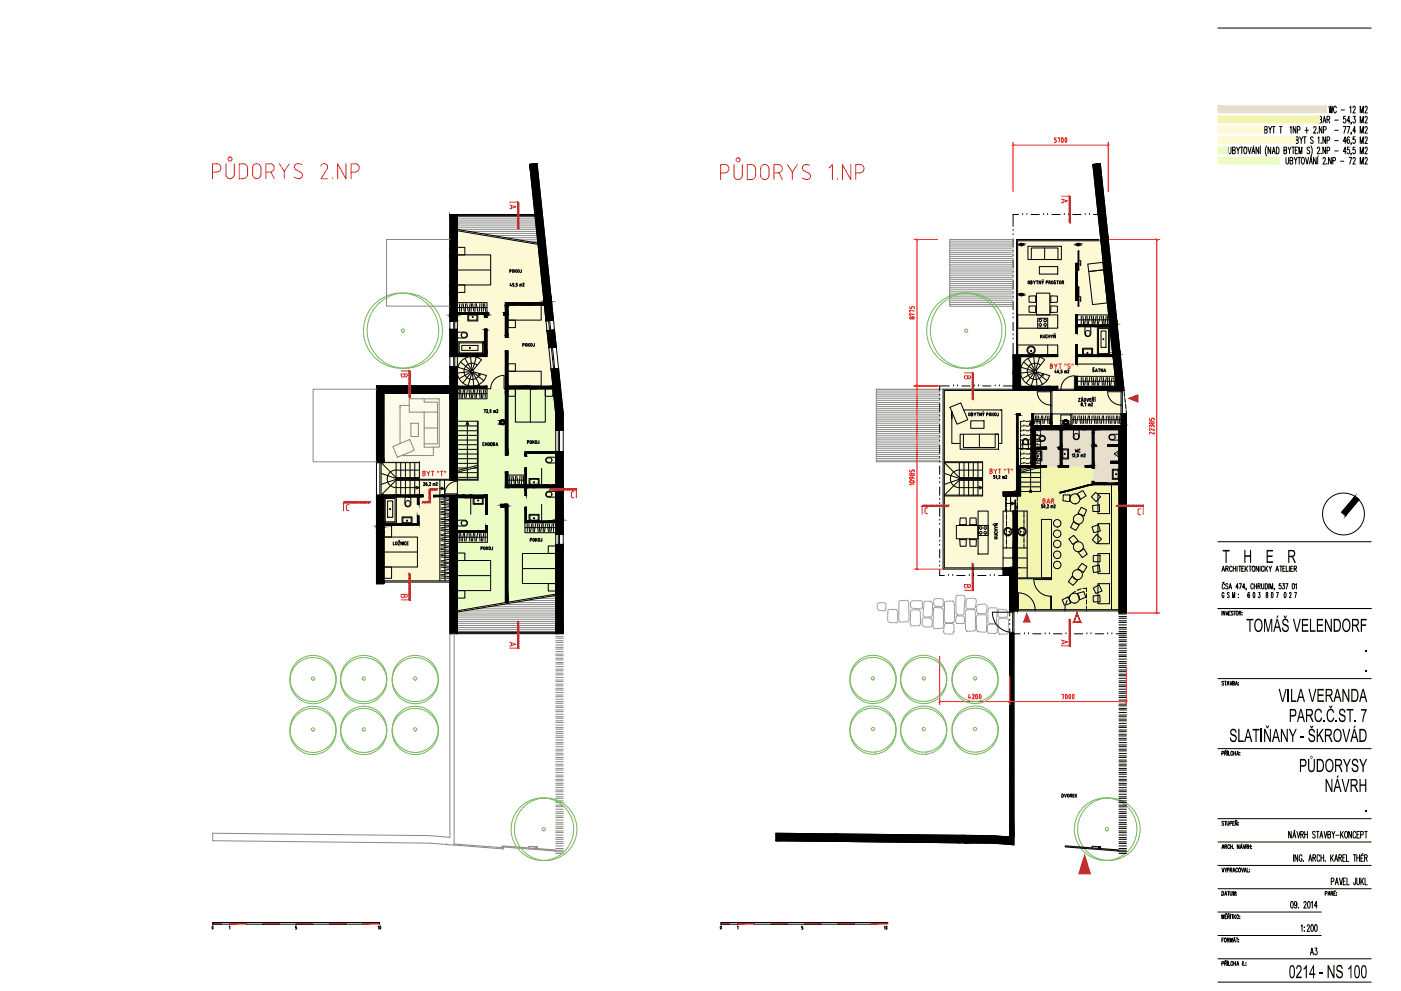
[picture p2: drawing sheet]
<svg xmlns="http://www.w3.org/2000/svg" width="420mm" height="297mm" viewBox="0 0 420 297" stroke-linecap="round" stroke-linejoin="round" font-family="sans-serif">
<g fill="#fcf9d4" stroke="#fcf9d4" stroke-width=".3">
<path d="M283.2 170.2l20.6-2.3v2.3z"/>
<path d="M303.8 153.2l.5-.1z"/>
<path d="M300.8 147.4l4-.4v.4z"/>
<path d="M305.3 139.6l4.2-.5v.5z"/>
<path d="M310 127.5l5.1-.5v.5z"/>
<path d="M305.3 124.6l.7-.1z"/>
<path d="M283.2 120.6l31.9 2.3-31.9 3.5z"/>
<path d="M315.5 127.5l20.7-2.2v2.2z"/>
<path d="M315.5 119.4l20.7 5.9-20.7 2.2z"/>
<path d="M330.5 115.8l4.1-.5 .1 .5z"/>
<path d="M317.2 116.7l5.4-.6v.6z"/>
<path d="M327.6 106.4l6.1-.7v.7z"/>
<path d="M323.1 107.6l10.7-.7-10.7 1.2z"/>
<path d="M306.1 107.6l11.1-.7-11.1 1.2z"/>
<path d="M327.6 97.4l5.1-.6 .1 .6z"/>
<path d="M323.1 98.5l9.7-.6-9.7 1.1z"/>
<path d="M305.2 74.9l27.2 18.4-27.2 3z"/>
<path d="M158.3 115.8l7.4-.8 .1 .8z"/>
<path d="M146.1 116.5l5.5-.6v.6z"/>
<path d="M143.9 106.1l1.4-.1z"/>
<path d="M137.2 107l8.9-.1-8.9 1z"/>
<path d="M146.1 94.4h.5z"/>
<path d="M151 93.7l.6-.1z"/>
<path d="M137.2 94.3l8.1-.1-8.1 .9z"/>
<path d="M159 90.7l4.1-.5 .1 .5z"/>
<path d="M152.3 91.9l10.9-.5-10.9 1.3z"/>
<path d="M137.2 75.9l25.8 13.5-25.8 2.9z"/>
<path d="M115.1 174.1l19.8-2.2v2.2z"/>
<path d="M119.7 156.9l5.5-.6v.6z"/>
<path d="M115.1 158l10.5-.6-10.5 1.2z"/>
<path d="M137 148.4h.2z"/>
<path d="M125.6 148.9h1.3z"/>
<path d="M115.1 149.7l10.1-.8-10.1 1.1z"/>
<path d="M114.3 139.9l11.5 4-11.5 1.3z"/>
<path d="M283.2 155.5l20.6 12.4v-14.7zM283.2 155.5l20.6 12.4-20.6 2.3z"/>
<path d="M283.2 151l21.1 2.1v-4.4zM283.2 151l21.1 2.1-21.1 2.4z"/>
<path d="M283.2 150.6l21.1-1.9h-3.5zM283.2 150.6l21.1-1.9-21.1 2.3z"/>
<path d="M283.2 149.4l17.6-.7v-1.3zM283.2 149.4l17.6-.7-17.6 1.9z"/>
<path d="M305.3 124.6l4.2 14.5v-15zM305.3 124.6l4.2 14.5-4.2 .5z"/>
<path d="M305.3 124.6l.7-.1zM305.3 124.5h.2z"/>
<path d="M306 124.5l3.5-.4zM306 124.5l3.5-.4z"/>
<path d="M310 124.1l5.1 2.9v-3.5zM310 124.1l5.1 2.9-5.1 .5z"/>
<path d="M306 124.5l3.5-.4zM306 124.5l3.5-.4z"/>
<path d="M309.8 124.1l5.3-.6zM309.8 124.1l5.3-.6z"/>
<path d="M306 124.4l3.5-.3zM306 124.4l3.5-.3z"/>
<path d="M309.5 124.1l5.6-.7zM309.5 124.1l5.6-.6z"/>
<path d="M306 124.1l9.1-.7v-.4zM306 124.1l9.1-.7-9.1 1z"/>
<path d="M283.2 126.4l21.6 20.6v-22.9zM283.2 126.4l21.6 20.6-21.6 2.4z"/>
<path d="M304.8 124.1l10.3-1.2zM304.8 124.1l10.3-1.1z"/>
<path d="M283.2 120.6l31.9 2.3v-5.9zM283.2 117h31.9l-31.9 3.6z"/>
<path d="M315.5 119.4l20.7 5.9v-8.3zM315.5 117h20.7l-20.7 2.4z"/>
<path d="M323.1 115.8l11.5-.5v-.8zM323.1 115.8l11.5-.5-4.1 .5z"/>
<path d="M317.2 115.8l5.4 .3v-.9zM317.2 115.8l5.4 .3-5.4 .6z"/>
<path d="M306.1 115.8l16.5-.6v-1.3zM306.1 115.8l16.5-.6-5.4 .6z"/>
<path d="M323.1 112.8l11.5 1.7-.3-3zM323.1 112.8l11.5 1.7-11.5 1.3z"/>
<path d="M306.1 114.6l16.5-.7v-1.1zM306.1 114.6l16.5-.7-16.5 1.9z"/>
<path d="M322.6 112.8l11.7-1.3zM322.6 112.8l11.7-1.3z"/>
<path d="M306.1 111l28.2 .5-.4-3.6zM306.1 111l28.2 .5-28.2 3.1z"/>
<path d="M306.1 111l17-1.9zM306.1 111l17-1.9z"/>
<path d="M323.1 108.1l10.8-.2-.1-1zM323.1 108.1l10.8-.2-10.8 1.2z"/>
<path d="M323.1 107.6l10.7-.7h-4.6zM323.1 106.9h6.1l-6.1 .7z"/>
<path d="M323.1 106.4l10.6-.7-.1-.5zM323.1 106.4l10.6-.7-6.1 .7z"/>
<path d="M306.1 108.1l16.5 1v-2.8zM306.1 108.1l16.5 1-16.5 1.9z"/>
<path d="M306.1 107.6l11.1-.7h-4.5zM306.1 106.9h6.6l-6.6 .7z"/>
<path d="M317.2 106.4l5.4-.1v-.5zM317.2 106.4l5.4-.1-5.4 .6z"/>
<path d="M305.2 106.4l17.4-.6v-1.3zM305.2 106.4l17.4-.6-5.4 .6z"/>
<path d="M323.1 103.4l10.5 1.8-.3-2.9zM323.1 103.4l10.5 1.8-10.5 1.2z"/>
<path d="M305.2 105.3l17.4-.8v-1.1zM305.2 105.3l17.4-.8-17.4 1.9z"/>
<path d="M322.6 103.4l10.7-1.2zM322.6 103.4l10.7-1.1z"/>
<path d="M305.2 101.9l28.1 .3-.3-3.4zM305.2 101.9l28.1 .3-28.1 3.1z"/>
<path d="M305.2 101.8l17.9-1.9zM305.2 101.8l17.9-1.9z"/>
<path d="M323.1 99l9.9-.2-.2-.9zM323.1 99l9.9-.2-9.9 1.1z"/>
<path d="M323.1 98.5l9.7-.6h-4.5zM323.1 97.9h5.2l-5.2 .6z"/>
<path d="M323.1 97.4l9.6-.6v-.5zM323.1 97.4l9.6-.6-5.1 .6z"/>
<path d="M323.1 94.4l9.6 1.9-.3-2.9zM323.1 94.4l9.6 1.9-9.6 1.1z"/>
<path d="M305.2 96.3l17.4 3.6v-5.5zM305.2 96.3l17.4 3.6-17.4 1.9z"/>
<path d="M322.6 94.4l9.8-1.1zM322.6 94.4l9.8-1z"/>
<path d="M305.2 74.9l27.2 18.4-2.2-21.1zM305.2 72.2h25l-25 2.7z"/>
<path d="M152.3 115.8l13.4-.8v-.7zM152.3 115.8l13.4-.8-7.4 .8z"/>
<path d="M146.1 115.8l5.5 .1v-.7zM146.1 115.8l5.5 .1-5.5 .6z"/>
<path d="M137.2 115.8l14.4-.6v-1zM137.2 115.8l14.4-.6-5.5 .6z"/>
<path d="M137.2 107.9l14.4 6.3v-8zM137.2 107.9l14.4 6.3-14.4 1.6z"/>
<path d="M137.2 107l8.9-.1zM137.2 106.9h1.3z"/>
<path d="M146.1 106l5.5 .2v-.8zM146.1 106l5.5 .2-5.5 .7z"/>
<path d="M146.1 105.9l5.5-.5v-.1zM146.1 105.9l5.5-.5-5.5 .6z"/>
<path d="M152.3 105.2l13.4 9.1-1.2-10.5zM152.3 105.2l13.4 9.1-13.4 1.5z"/>
<path d="M146.1 105.8l5.5-.6zM146.1 105.8l5.5-.5z"/>
<path d="M151.6 105.2l12.9-1.5zM151.6 105.2l12.9-1.4z"/>
<path d="M137.2 106.1l8.1-.1v-.8zM137.2 106.1l8.1-.1z"/>
<path d="M146.1 101.9l18.4 1.8-.4-3.8zM146.1 101.9l18.4 1.8-18.4 2.1z"/>
<path d="M146.1 101.8l6.2-.6zM146.1 101.8l6.2-.6z"/>
<path d="M146.1 98.7l5.5 2.5v-3.1zM146.1 98.7l5.5 2.5-5.5 .6z"/>
<path d="M137.2 99.6l8.1 5.6v-6.5zM137.2 99.6l8.1 5.6-8.1 .9z"/>
<path d="M145.3 98.7l6.3-.7zM145.3 98.7l6.3-.6z"/>
<path d="M137.2 96.2l14.4 1.8v-3.4zM137.2 96.2l14.4 1.8-14.4 1.6z"/>
<path d="M137.2 96.1l8.9-.9zM137.2 96.1l8.9-.9z"/>
<path d="M146.1 95.1l5.5-.6zM146.1 95.1l5.5-.5z"/>
<path d="M146.1 95.1l5.5-.7zM146.1 95.1l5.5-.6z"/>
<path d="M146.1 95l5.5-.6zM146.1 95l5.5-.6z"/>
<path d="M146.1 94.5l4.9-.1v-.5zM146.1 94.5l4.9-.1-4.9 .6z"/>
<path d="M146.6 94.4l4.4-.5zM146.6 94.4l4.4-.5z"/>
<path d="M146.6 94.2l4.4-.3v-.2zM146.6 94.2l4.4-.3-4.4 .5z"/>
<path d="M137.2 95.1l8.1 .1v-1zM137.2 95.1l8.1 .1-8.1 .9z"/>
<path d="M146.6 93.7l5-.1v-.5zM146.6 93.7l5-.1-5 .6z"/>
<path d="M137.2 94.3l8.1-.1zM137.2 94.2h1.3l-1.3 .1z"/>
<path d="M152.3 92.7l11.8 7.2-.9-8.5zM152.3 92.7l11.8 7.2-11.8 1.3z"/>
<path d="M137.2 93.7l14.4-.6v-1zM137.2 93.7l14.4-.6-5 .6z"/>
<path d="M152.3 91.9l10.9-.5h-6.8zM152.3 91.4h4.1l-4.1 .5z"/>
<path d="M137.2 92.3l14.4-.2v-1.4zM137.2 92.3l14.4-.2-14.4 1.6z"/>
<path d="M151.6 90.7l11.5-.5-.1-.8zM151.6 90.7l11.5-.5-4.1 .5z"/>
<path d="M137.2 75.9l25.8 13.5-1.6-16.1zM137.2 69.2l24.2 4.1-24.2 2.6z"/>
<path d="M115.1 158.6l19.8 13.3v-15.5zM115.1 158.6l19.8 13.3-19.8 2.2z"/>
<path d="M115.1 158l10.5-.6h-4.9zM115.1 157.4h5.6l-5.6 .6z"/>
<path d="M115.1 156.9l10.1-.6v-.5zM115.1 156.9l10.1-.6-5.5 .6z"/>
<path d="M115.1 155.8h10.1v-1.1zM115.1 155.8h10.1l-10.1 1.1z"/>
<path d="M125.6 154.7l9.3 1.7v-2.8zM125.6 154.7l9.3 1.7-9.3 1z"/>
<path d="M115.1 155.8l10.1-1.1zM115.1 155.8l10.1-1.1z"/>
<path d="M125.2 154.7l9.7-1.1zM125.2 154.7l9.7-1.1z"/>
<path d="M115.1 152.3l19.8 1.3v-3.5zM115.1 152.3l19.8 1.3-19.8 2.2z"/>
<path d="M115.1 152.3l10.5-1.1zM115.1 152.3l10.5-1.1z"/>
<path d="M125.6 149.9l9.3 .2v-1.2zM125.6 149.9l9.3 .2-9.3 1.1z"/>
<path d="M125.6 149.7l9.3-.8h-2.4zM125.6 149.7l9.3-.8-9.3 1z"/>
<path d="M125.6 149.2l6.9-.3v-.5zM125.6 149.2l6.9-.3-6.9 .8z"/>
<path d="M132.5 148.4h4.7v-.5zM132.5 148.4h4.7z"/>
<path d="M125.6 149l11.6-1.2zM125.6 149l11.6-1.1z"/>
<path d="M126.9 148.8l10.3-1.2zM126.9 148.8l10.3-1z"/>
<path d="M115.1 150l10.1 1.2v-2.3zM115.1 150l10.1 1.2-10.1 1.1z"/>
<path d="M115.1 149.7l10.1-.8h-2.8zM115.1 148.9h7.3l-7.3 .8z"/>
<path d="M126.9 148.4l10.3-.8v-.3zM126.9 148.4l10.3-.8-10.3 1.2z"/>
<path d="M114.3 148.4l22.9-1.1v-1.4zM114.3 148.4l22.9-1.1-10.3 1.1z"/>
<path d="M114.3 146.5l22.9-.6v-2zM114.3 146.5l22.9-.6-22.9 2.5z"/>
<path d="M114.3 145.8l22.9-1.9h-5.5zM114.3 145.8l22.9-1.9-22.9 2.6z"/>
<path d="M114.3 145.2l17.4-1.3h-5.9zM114.3 145.2l17.4-1.3-17.4 1.9z"/>
<path d="M114.3 139.9l11.5 4v-5.2zM114.3 138.7h11.5l-11.5 1.2z"/>
<path d="M365.3 37.9v2h13.7zM365.3 37.9h13.7v2z"/>
<path d="M365.3 41v2h23.2zM365.3 41h23.2v2z"/>
</g>
<g fill="#e7decb" stroke="#e7decb" stroke-width=".3">
<path d="M313.9 140l3.5-.4v.4z"/>
<path d="M317.4 139.6l.6-.1z"/>
<path d="M317.4 134.1l.6-.1z"/>
<path d="M310.5 134.8l3-.2z"/>
<path d="M310.5 129.6l7.5 3.6-7.5 .9z"/>
<path d="M323.1 140l2.4-.2v.2z"/>
<path d="M325.5 139.6l2.1-.3v.3z"/>
<path d="M318.5 129.8l9.1 8.7-9.1 1.1z"/>
<path d="M328.1 144.8l7.5-.8v.8z"/>
<path d="M327.6 140.3h.5z"/>
<path d="M333.1 138.3l2.5-.3v.3z"/>
<path d="M333.2 133.3l2.4-.3v.3z"/>
<path d="M328.1 133.8h.6z"/>
<path d="M328.1 129.6l7.5 2.8-7.5 .9z"/>
<path d="M313.9 139.9l3.5-.3zM313.9 139.9l3.5-.3z"/>
<path d="M313.9 139.6l4.1-.1v-.4zM313.9 139.6l4.1-.1-4.1 .4z"/>
<path d="M310.5 139.6l7.5-.5v-.4zM310.5 139.6l7.5-.5-4.1 .5z"/>
<path d="M310.5 135.4l7.5 3.3v-4.1zM310.5 135.4l7.5 3.3-7.5 .9z"/>
<path d="M310.5 135.3l7.5-.7zM310.5 135.3l7.5-.7z"/>
<path d="M310.5 134.9l6.9-.3v-.5zM310.5 134.9l6.9-.3-6.9 .7z"/>
<path d="M310.5 134.9l3.4-.3zM310.5 134.9l3.4-.3z"/>
<path d="M313.9 134.5l3.5-.4zM313.9 134.5l3.5-.4z"/>
<path d="M310.5 134.8l3-.2zM310.5 134.6h2.4l-2.4 .2z"/>
<path d="M313.9 134.4l3.5-.3zM313.9 134.4l3.5-.3z"/>
<path d="M313.9 134.1l4.1-.1v-.4zM313.9 134.1l4.1-.1-4.1 .4z"/>
<path d="M310.5 134.1l7.5-.5v-.4zM310.5 134.1l7.5-.5-4.1 .5z"/>
<path d="M310.5 129.6l7.5 3.6v-4.4zM310.5 128.8h7.5l-7.5 .8z"/>
<path d="M321 140l4.5-.2v-.2zM321 140l4.5-.2z"/>
<path d="M320.5 140l7.1-.7zM320.5 140l7.1-.7z"/>
<path d="M320.5 139.6l7.1-.3v-.5zM320.5 139.6l7.1-.3-7.1 .7z"/>
<path d="M318.5 139.6l9.1-.8v-.3zM318.5 139.6l9.1-.8-7.1 .8z"/>
<path d="M318.5 129.8l9.1 8.7v-9.7zM318.5 128.8h9.1l-9.1 1z"/>
<path d="M328.1 144.3l7.5-.3v-.5zM328.1 144.3l7.5-.3-7.5 .8z"/>
<path d="M327.6 144.3l8-.9zM327.6 144.3l8-.8z"/>
<path d="M327.6 140.4l8 3v-3.9zM327.6 140.4l8 3-8 .9z"/>
<path d="M328.1 140.2l7.5-.8zM328.1 140.2l7.5-.7z"/>
<path d="M328.1 139.6l7.5-.2v-.6zM328.1 139.6l7.5-.2-7.5 .8z"/>
<path d="M328.1 139.3l7.5-.5h-2.5zM328.1 139.3l7.5-.5-7.5 .8z"/>
<path d="M328.1 138.8h5v-.5zM328.1 138.8h5l-5 .5z"/>
<path d="M328.1 134.6l7.5 3.4v-4.2zM328.1 134.6l7.5 3.4-7.5 .8z"/>
<path d="M328.1 134.3l7.5-.5h-3.4zM328.1 134.3l7.5-.5-7.5 .8z"/>
<path d="M328.1 133.8h4.1v-.4zM328.1 133.8h4.1l-4.1 .5z"/>
<path d="M328.7 133.7l3.5-.4zM328.7 133.7l3.5-.3z"/>
<path d="M328.7 133.7l3.5-.4zM328.7 133.7l3.5-.4z"/>
<path d="M332.2 133.3l3.4-.4zM332.2 133.3l3.4-.3z"/>
<path d="M328.7 133.3l6.9-.4v-.4zM328.7 133.3l6.9-.4-6.9 .8z"/>
<path d="M328.1 133.3l7.5-.9zM328.1 133.3l7.5-.8z"/>
<path d="M328.1 129.6l7.5 2.8v-3.6zM328.1 128.8h7.5l-7.5 .8z"/>
<path d="M365.3 31.8v2h32.5zM365.3 31.8h32.5v2z"/>
</g>
<g fill="#f3f4ae" stroke="#f3f4ae" stroke-width=".3">
<path d="M305.1 182.7l30.5-3.3v3.3z"/>
<path d="M304.3 148.7h1.8z"/>
<path d="M306.1 142.4l21.5 2.9-21.5 2.4z"/>
<path d="M305.1 153.2l30.5 26.2v-29.6zM305.1 153.2l30.5 26.2-30.5 3.3z"/>
<path d="M304.3 153.2l31.3-3.5zM304.3 153.2l31.3-3.4z"/>
<path d="M304.3 148.9l31.3 .8v-4.3zM304.3 148.9l31.3 .8-31.3 3.5z"/>
<path d="M304.3 148.7h1.8zM304.3 148.7h.9z"/>
<path d="M306.1 148.6l29.5-3.3zM306.1 148.6l29.5-3.2z"/>
<path d="M306.1 147.7l29.5-2.4h-8zM306.1 147.7l29.5-2.4-29.5 3.3z"/>
<path d="M306.1 142.4l21.5 2.9v-5.3zM306.1 140h21.5l-21.5 2.4z"/>
<path d="M365.3 34.8v2h30.4zM365.3 34.8h30.4v2z"/>
</g>
<g fill="none" stroke="#9599b7" stroke-width=".3">
<path d="M280.4 179.4h2.1l.4 .4v1.8l-.4 .3-2.1-.3-.4-.6v-1.1zM287 178.5l2.1-.1 .3 .6-.3 5.1-.3 .2h-1.7l-.4-.5-.1-4.8zM290.1 179.4h2.3l.4 .5-.2 2.2-.5 .4h-2l-.4-.4v-2zM263.5 180.7h1.8l.4 .3-.1 1.8-.3 .3-1.9-.2-.3-.6v-1.2zM266.3 182.9l.5-.2h2l.4 .7v2.7l-.3 .5h-2l-.7-.5zM269.8 180l2.3-.1 .4 .6 .1 5.3-.3 .6-2.5 .1-.3-.6 .1-5.6zM273.3 182.9l2.3-.1 .4 .5 .1 3.6-.3 .6-2.5 .1-.3-.6 .1-3.9zM273.5 180.1h2.8l.3 .3v1.8l-.3 .3-2.9-.2-.3-.6v-1.2zM276.6 185.4l.5-.2 2 .1 .5 .7-.1 1.4-.2 .5h-2l-.8-.5zM277.1 180.5l.3-.3h1.7l.6 .6-.1 3.5-.3 .6h-2.2l-.3-.6zM280.2 182.1l2.3 .1 .4 .6 .1 4.9-.3 .6-2.6 .2-.3-.6 .2-5.5zM283.5 180.2h2.3l.4 .5 .1 5.3-.3 .6-2.5 .1-.3-.6 .1-5.6z"/>
<path d="M283.6 186.9h2.1l.4 .3v2.1l-.4 .7h-2.4l-.3-.6 .2-2zM286.9 184.6h1.9l.4 .5 .1 1.2-.3 .6h-2.1l-.3-.6v-1.1zM289.8 182.8l2.4-.1 .3 .6v5.6l-.2 .2-2.3 .1-.4-.5-.1-5.4zM293.1 184.3l2.6-.1 .3 .6-.2 4.5-.2 .2-2.4-.2-.3-.5-.1-3.9zM293.2 181.3l2.2-.3 .7 .7-.3 2-.5 .3-2-.1-.4-.7v-1.4zM296.4 187.1h2l.7 .6-.1 1.9-.5 .3-2-.1-.4-.7v-1.4zM296.7 182.2h2.1l.3 .6-.3 3.8-.3 .3h-1.7l-.6-.6 .1-3.5zM299.4 182.9l.3-.3 2.2 .2 .4 .6-.1 1.2-.4 .4h-2.1l-.4-.3zM299.7 185.3h2.5l.3 .6-.2 3.9-.2 .2-2.3 .1-.4-.5v-3.7z"/>
</g>
<g fill="none" stroke="#d02f2f" stroke-width=".3">
<path d="M65 49.1a1.25 1.25 0 0 1 1.3 1.2 1.25 1.25 0 0 1-1.3 1.2l-1.2 .1M65 49.1h-1.2v4.5M67.7 52.3a1.25 1.25 0 0 0 1.3 1.2 1.25 1.25 0 0 0 1.2-1.2M67.8 49.1v3.2M70.3 49.1v3.2M72.9 49.1a1.38 1.38 0 0 1 1.4 1.3v1.8a1.38 1.38 0 0 1-1.4 1.3M72.9 49.1h-1.1v4.5h1.1M75.7 52.3a1.25 1.25 0 0 0 1.3 1.2 1.25 1.25 0 0 0 1.2-1.2M75.8 50.3v2M78.2 50.3a1.25 1.25 0 0 0-1.2-1.2 1.25 1.25 0 0 0-1.3 1.2M78.3 50.3v2M79.8 51.6h1.2"/>
<path d="M81 49.1a1.25 1.25 0 0 1 1.3 1.2 1.25 1.25 0 0 1-1.3 1.2M81 49.1h-1.2v4.5M81.3 51.6l1 2M83.8 49.1l1.5 2.2 1.5-2.2M85.3 51.3v2.3M88.2 53.1l1.5 .5M88.8 51l1.4 .7a.99 .99 0 0 1 .5 1.1 .99 .99 0 0 1-1 .7M90.5 49.3a1.38 1.38 0 0 0-2.2 .8l.5 .8M96.2 49.8a1.03 1.03 0 0 1 1.4-.7 1.03 1.03 0 0 1 .5 1.5l-1.8 3h2M99.8 53.3v.3M103.8 49.1v4.5l-2.5-4.5v4.5M105.3 51.6h1.2"/>
<path d="M106.5 49.1a1.25 1.25 0 0 1 1.2 1.2 1.25 1.25 0 0 1-1.2 1.2M106.5 49.1h-1.2v4.5M216.1 51.8a2.17 2.17 0 0 0 2.3-.5 1.21 1.21 0 0 0 .1-1.3 1.21 1.21 0 0 0-1.1-.7h-1.3v4.5M220.1 52.6a1.25 1.25 0 0 0 1.2 1.2 1.25 1.25 0 0 0 1.3-1.2M220.1 49.3v3.3M222.6 49.3v3.3M224.1 49.3a1.99 1.99 0 0 1 2.2 .6 4.5 4.5 0 0 1 .2 3 1.38 1.38 0 0 1-1.3 .9h-1.1zM228.1 52.6a1.25 1.25 0 0 0 1.2 1.2 1.25 1.25 0 0 0 1.3-1.2M228.1 50.6v2M230.6 50.6a1.25 1.25 0 0 0-1.3-1.3 1.25 1.25 0 0 0-1.2 1.3M230.6 50.6v2M232.1 51.8a2.17 2.17 0 0 0 2.3-.5 1.21 1.21 0 0 0 .1-1.3 1.21 1.21 0 0 0-1.1-.7h-1.3v4.5"/>
<path d="M233.6 51.8l1 2M236.1 49.3l1.5 2.3 1.5-2.3M237.6 51.6v2.2M240.6 53.3l1.5 .5M241.2 51.3l1.4 .6M241.6 49.3l1.3 .3M241.6 49.3a.99 .99 0 0 0-1 .8 .99 .99 0 0 0 .6 1.1M242.5 51.9a.99 .99 0 0 1 .6 1.1 .99 .99 0 0 1-1 .8M248.6 50.4l1-1.1v4.5M251.1 53.6v.2M255.1 49.3v4.5l-2.5-4.5v4.5M256.6 51.8h1.3"/>
<path d="M257.9 49.3a1.25 1.25 0 0 1 1.2 1.3 1.25 1.25 0 0 1-1.2 1.2M257.9 49.3h-1.3v4.5M318.3 58.8h2.5M318.3 59.6l1.8 .6-1.8 .6M318.8 59.8v.8M152.8 60.6h2.6M152.9 61.4l1.8 .6-1.8 .6M153.4 61.6v.8M120.3 112.6v-.5h1.8v.5M120.3 111.2h2.6M120.3 112.6a.49 .49 0 0 0 .5 .5 .49 .49 0 0 0 .5-.5l.4 .4 .4-.4M121.3 112.1v.5"/>
<path d="M122.7 119.2h.3M289.2 112.7h1.8l-.2 .8h-.4l-.2-.4a.51 .51 0 0 1-.5 .5 .51 .51 0 0 1-.5-.5zM289.2 111.8h2.6M290.2 112.7v.4M315 109.7h.3M315.3 109.7l.4 .3-.4 .4M315.3 109.7l.3-.1v-.4l-.6-.1v1.3h.3M316.2 109.1l.5 .7 .4-.7M316.7 109.8v.6M317.5 109.1h.8M317.9 109.1v1.3M319.4 109.1l-.1 .3"/>
<path d="M319.8 109.1l-.1 .3M320.8 109.8a.38 .38 0 0 1 0 .6 .38 .38 0 0 1-.6-.1M320.9 109.2l-.4-.1-.3 .2 .1 .3 .5 .3M321.5 109.1l-.1 .3M321.9 109.1l-.1 .3M103 150.6v2.5M104.7 151.3h-.6l-.2 .5v1l.8 .3M111 150.4v.3M126.8 141.8h.4M127.2 141.2l.3 .3-.3 .3 .4 .4-.4 .4M127.2 141.3h-.4v1.3h.4M128 141.3l.5 .6 .4-.6"/>
<path d="M128.5 141.9v.7M128.7 150.4l.3 .2M128.9 150.4v.3M129.4 141.3h.7M129.8 141.3v1.3M131.2 141.3v.2M131.6 141.3l-.1 .2M132.1 141.3h.7M132.5 141.3v1.3M133.4 141.3l-.1 .2M133.7 141.3l-.1 .2M171.3 148.7l.2 .4 .6 .1"/>
<path d="M171.4 147.8v.9M171.8 147.3l-.5 .5M171.8 147.4h.3M172.8 146.7v2.5M276.6 151.6v2.6M277.4 153.5l.5 .5M277.9 154h.3M278.2 152.2l-.7 .2-.1 1.1M296.9 141.2h.4M297.2 141.2l.4 .4-.4 .3M297.2 140.6l.4 .3-.4 .3M297.3 140.6h-.4v1.4h.4"/>
<path d="M298.1 140.6l.4 .7 .5-.7M298.5 141.3v.7M299.4 140.6h.8M299.8 140.6v1.4M301.3 140.6l-.1 .3M301.7 140.6l-.1 .3M302.1 140.6h.8M302.5 140.6v1.4M303.4 140.6l-.1 .3M303.8 140.6l-.1 .3M312.8 150.1h.3M313.1 149.5l.3 .3-.3 .3 .4 .4-.4 .3"/>
<path d="M313.1 149.5h-.3v1.4h.3M313.9 150.9l.5-1.4 .5 1.4M314.1 150.5h.6M315.3 150.3l.7-.3-.2-.4-.5-.1v1.4M315.8 150.3l.3 .6M341.3 153.8l.2 .4 .6 .1M341.3 153v.9M342.1 152.5l-.6 .1-.2 .4M342.9 151.6v2.6M120.3 178.2h1.8l-.2 .8h-.4l-.2-.3a.51 .51 0 0 1-.5 .4 .51 .51 0 0 1-.5-.4zM120.3 179.8h2.6M121.3 178.2v.5"/>
<path d="M289.2 175.2h1.8l-.2 .9h-.4l-.2-.4a.51 .51 0 0 1-.5 .5 .51 .51 0 0 1-.5-.5zM289.2 176.9h2.6M290.2 175.2v.6M152.8 194.3h2.8M152.9 192.5l1.8 .6-1.8 .6M153.4 192.7v.8M318.3 193.6h2.5M318.3 191.8l1.8 .6-1.8 .7M318.8 192v.9"/>
<circle cx="69" cy="47.7" r=".61"/>
<circle cx="221.3" cy="47.9" r=".61"/>
</g>
<g fill="#d02f2f" stroke="#d02f2f" stroke-width=".3">
<path d="M261.7 277l4.5-.5v.5z"/>
<path d="M261.2 277l5-.5z"/>
<path d="M251.8 277l4.4-.5v.5z"/>
<path d="M251.2 277l5-.5z"/>
<path d="M241.7 277l4.6-.5v.5z"/>
<path d="M241.3 277l5-.5z"/>
<path d="M231.7 277l4.6-.5v.5z"/>
<path d="M231.2 277l5.1-.5z"/>
<path d="M221.7 277l4.5-.5v.5z"/>
<path d="M221.2 276.5h2.1l-2.1 .2z"/>
<path d="M216.7 277l2-.2v.2z"/>
<path d="M216.2 276.8l2.5-.1-2.5 .3z"/>
<path d="M338.6 119.4l2.6-1v2z"/>
<path d="M325.3 256.3l1.7 5.6h-3.5z"/>
<path d="M307.9 183.9l1 2.6h-1.9z"/>
<path d="M109.3 277l4.5-.5v.5z"/>
<path d="M108.8 277l5-.5z"/>
<path d="M99.3 277l4.5-.5v.5z"/>
<path d="M98.8 277l5-.5z"/>
<path d="M89.3 277l4.5-.5v.5z"/>
<path d="M88.8 277l5-.5z"/>
<path d="M79.3 277l4.5-.5v.5z"/>
<path d="M78.8 277l5-.5z"/>
<path d="M69.3 277l4.5-.5v.5z"/>
<path d="M68.8 276.5h2l-2 .2z"/>
<path d="M64.3 277l2-.2v.2z"/>
<path d="M63.8 276.8l2.5-.1-2.5 .3z"/>
<path d="M261.2 277l5-.5zM261.2 276.5h4.6l-4.6 .5z"/>
<path d="M251.2 277l5-.5zM251.2 276.5h4.5l-4.5 .5z"/>
<path d="M241.3 277l5-.5zM241.3 276.5h4.4l-4.4 .5z"/>
<path d="M231.2 277l5.1-.5zM231.2 276.5h4.6l-4.6 .5z"/>
<path d="M221.2 277l5-.5zM221.2 277l5-.5z"/>
<path d="M221.2 276.7l4.6-.2zM221.2 276.7l4.6-.2-4.6 .5z"/>
<path d="M216.2 277l2.5-.3zM216.2 277l2.5-.2z"/>
<path d="M216.2 276.8l2.5-.1v-.2zM216.2 276.5h2.5l-2.5 .3z"/>
<path d="M320.7 58.8l.3 .5v-.5zM320.7 58.8l.3 .5h-.3z"/>
<path d="M320.7 59.5l.3 .6v-.6zM320.7 59.5l.3 .6h-.3z"/>
<path d="M320.7 60.3l.3 .5v-.5zM320.7 60.3l.3 .5h-.3z"/>
<path d="M320.7 61l.3 .5v-.5zM320.7 61l.3 .5h-.3z"/>
<path d="M320.7 61.8l.3 .5v-.5zM320.7 61.8l.3 .5h-.3z"/>
<path d="M320.7 62.6l.3 .5v-.5zM320.7 62.6l.3 .5h-.3z"/>
<path d="M320.7 63.3l.3 .5v-.5zM320.7 63.3l.3 .5h-.3z"/>
<path d="M320.7 64l.3 .5v-.5zM320.7 64l.3 .5h-.3z"/>
<path d="M320.7 64.8l.3 .5v-.5zM320.7 64.8l.3 .5h-.3z"/>
<path d="M320.7 65.6l.3 .4v-.4zM320.7 65.6l.3 .4h-.3z"/>
<path d="M320.7 66.3l.3 .4v-.4zM320.7 66.3l.3 .4h-.3zM320.7 66.7h.3z"/>
<path d="M320.7 185.7l.3 .5v-.5zM320.7 185.7l.3 .5h-.3z"/>
<path d="M320.7 186.4l.3 .5v-.5zM320.7 186.4l.3 .5h-.3z"/>
<path d="M320.7 187.1l.3 .5v-.5zM320.7 187.1l.3 .5h-.3z"/>
<path d="M320.7 187.9l.3 .5v-.5zM320.7 187.9l.3 .5h-.3z"/>
<path d="M320.7 188.7l.3 .5v-.5zM320.7 188.7l.3 .5h-.3z"/>
<path d="M320.7 189.4l.3 .5v-.5zM320.7 189.4l.3 .5h-.3z"/>
<path d="M320.7 190.1l.3 .6v-.6zM320.7 190.1l.3 .6h-.3z"/>
<path d="M320.7 190.9l.3 .5v-.5zM320.7 190.9l.3 .5h-.3z"/>
<path d="M320.7 191.7l.3 .4v-.4zM320.7 191.7l.3 .4h-.3z"/>
<path d="M320.7 192.4l.3 .5v-.5zM320.7 192.4l.3 .5h-.3z"/>
<path d="M320.7 193.2l.3 .4v-.4zM320.7 193.2l.3 .4h-.3zM320.7 193.6h.3z"/>
<path d="M291.6 169l.3 .4v-.4zM291.6 169l.3 .4h-.3z"/>
<path d="M291.6 169.7l.3 .5v-.5zM291.6 169.7l.3 .5h-.3z"/>
<path d="M291.6 170.5l.3 .5v-.5zM291.6 170.5l.3 .5h-.3z"/>
<path d="M291.6 171.2l.3 .5v-.5zM291.6 171.2l.3 .5h-.3z"/>
<path d="M291.6 171.9l.3 .6v-.6zM291.6 171.9l.3 .6h-.3z"/>
<path d="M291.6 172.7l.3 .5v-.5zM291.6 172.7l.3 .5h-.3z"/>
<path d="M291.6 173.5l.3 .5v-.5zM291.6 173.5l.3 .5h-.3z"/>
<path d="M291.6 174.2l.3 .5v-.5zM291.6 174.2l.3 .5h-.3z"/>
<path d="M291.6 174.9l.3 .6v-.6zM291.6 174.9l.3 .6h-.3z"/>
<path d="M291.6 175.7l.3 .5v-.5zM291.6 175.7l.3 .5h-.3z"/>
<path d="M291.6 176.5l.3 .4v-.4zM291.6 176.5l.3 .4h-.3zM291.6 176.9h.3z"/>
<path d="M291.6 111.8l.3 .5v-.5zM291.6 111.8l.3 .5h-.3z"/>
<path d="M291.6 112.5l.3 .5v-.5zM291.6 112.5l.3 .5h-.3z"/>
<path d="M291.6 113.2l.3 .5v-.5zM291.6 113.2l.3 .5h-.3z"/>
<path d="M291.6 114l.3 .5v-.5zM291.6 114l.3 .5h-.3z"/>
<path d="M291.6 114.8l.3 .5v-.5zM291.6 114.8l.3 .5h-.3z"/>
<path d="M291.6 115.5l.3 .5v-.5zM291.6 115.5l.3 .5h-.3z"/>
<path d="M291.6 116.2l.3 .5v-.5zM291.6 116.2l.3 .5h-.3z"/>
<path d="M291.6 117l.3 .5v-.5zM291.6 117l.3 .5h-.3z"/>
<path d="M291.6 117.8l.3 .4v-.4zM291.6 117.8l.3 .4h-.3z"/>
<path d="M291.6 118.5l.3 .5v-.5zM291.6 118.5l.3 .5h-.3z"/>
<path d="M291.6 119.2l.3 .5v-.5zM291.6 119.2l.3 .5h-.3zM291.6 119.7h.3z"/>
<path d="M334.9 151.5v.3l.5-.3zM334.9 151.8l.5-.3v.3z"/>
<path d="M335.6 151.5v.3l.5-.3zM335.6 151.8l.5-.3v.3z"/>
<path d="M336.4 151.5v.3l.5-.3zM336.4 151.8l.5-.3v.3z"/>
<path d="M337.1 151.5v.3l.5-.3zM337.1 151.8l.5-.3v.3z"/>
<path d="M337.9 151.5v.3l.5-.3zM337.9 151.8l.5-.3v.3z"/>
<path d="M338.6 151.5v.3l.5-.3zM338.6 151.8l.5-.3v.3z"/>
<path d="M339.4 151.5v.3l.5-.3zM339.4 151.8l.5-.3v.3z"/>
<path d="M340.1 151.5v.3l.5-.3zM340.1 151.8l.5-.3v.3z"/>
<path d="M340.9 151.5v.3l.5-.3zM340.9 151.8l.5-.3v.3z"/>
<path d="M341.6 151.5v.3l.5-.3zM341.6 151.8l.5-.3v.3z"/>
<path d="M342.4 151.5v.3l.5-.3zM342.4 151.8l.5-.3v.3zM342.9 151.5v.3z"/>
<path d="M276.6 151.5v.3l.4-.3zM276.6 151.8l.4-.3v.3z"/>
<path d="M277.2 151.5v.3l.5-.3zM277.2 151.8l.5-.3v.3z"/>
<path d="M278 151.5v.3l.5-.3zM278 151.8l.5-.3v.3z"/>
<path d="M278.8 151.5v.3l.5-.3zM278.8 151.8l.5-.3v.3z"/>
<path d="M279.5 151.5v.3l.5-.3zM279.5 151.8l.5-.3v.3z"/>
<path d="M280.2 151.5v.3l.6-.3zM280.2 151.8l.6-.3v.3z"/>
<path d="M281 151.5v.3l.5-.3zM281 151.8l.5-.3v.3z"/>
<path d="M281.8 151.5v.3l.5-.3zM281.8 151.8l.5-.3v.3z"/>
<path d="M282.5 151.5v.3l.5-.3zM282.5 151.8l.5-.3v.3z"/>
<path d="M283.3 151.5v.3l.5-.3zM283.3 151.8l.5-.3v.3z"/>
<path d="M284 151.5v.3l.5-.3zM284 151.8l.5-.3v.3zM284.5 151.5v.3z"/>
<path d="M323 183.7l1.1 2.8zM323 184.1l1.1 2.4zM321.9 186.5h2.2zM321.9 186.5l2-.1zM323 183.7l-1.1 2.8zM323 183.7l-.9 2.7z"/>
<path d="M108.8 277l5-.5zM108.8 276.5h4.5l-4.5 .5z"/>
<path d="M98.8 277l5-.5zM98.8 276.5h4.5l-4.5 .5z"/>
<path d="M88.8 277l5-.5zM88.8 276.5h4.5l-4.5 .5z"/>
<path d="M78.8 277l5-.5zM78.8 276.5h4.5l-4.5 .5z"/>
<path d="M68.8 277l5-.5zM68.8 277l5-.5z"/>
<path d="M68.8 276.7l4.5-.2zM68.8 276.7l4.5-.2-4.5 .5z"/>
<path d="M63.8 277l2.5-.3zM63.8 277l2.5-.2z"/>
<path d="M63.8 276.8l2.5-.1v-.2zM63.8 276.5h2.5l-2.5 .3z"/>
<path d="M155.2 60.6l.4 .5v-.5zM155.2 60.6l.4 .5h-.4z"/>
<path d="M155.2 61.3l.4 .5v-.5zM155.2 61.3l.4 .5h-.4z"/>
<path d="M155.2 62.1l.4 .5v-.5zM155.2 62.1l.4 .5h-.4z"/>
<path d="M155.2 62.8l.4 .5v-.5zM155.2 62.8l.4 .5h-.4z"/>
<path d="M155.2 63.6l.4 .5v-.5zM155.2 63.6l.4 .5h-.4z"/>
<path d="M155.2 64.3l.4 .5v-.5zM155.2 64.3l.4 .5h-.4z"/>
<path d="M155.2 65.1l.4 .5v-.5zM155.2 65.1l.4 .5h-.4z"/>
<path d="M155.2 65.8l.4 .5v-.5zM155.2 65.8l.4 .5h-.4z"/>
<path d="M155.2 66.6l.4 .5v-.5zM155.2 66.6l.4 .5h-.4z"/>
<path d="M155.2 67.3l.4 .5v-.5zM155.2 67.3l.4 .5h-.4z"/>
<path d="M155.2 68.1l.4 .4v-.4zM155.2 68.1l.4 .4h-.4zM155.2 68.5h.4z"/>
<path d="M155.2 186.3l.4 .5v-.5zM155.2 186.3l.4 .5h-.4z"/>
<path d="M155.2 187.1l.4 .5v-.5zM155.2 187.1l.4 .5h-.4z"/>
<path d="M155.2 187.8l.4 .5v-.5zM155.2 187.8l.4 .5h-.4z"/>
<path d="M155.2 188.5l.4 .5v-.5zM155.2 188.5l.4 .5h-.4z"/>
<path d="M155.2 189.3l.4 .5v-.5zM155.2 189.3l.4 .5h-.4z"/>
<path d="M155.2 190.1l.4 .5v-.5zM155.2 190.1l.4 .5h-.4z"/>
<path d="M155.2 190.8l.4 .5v-.5zM155.2 190.8l.4 .5h-.4z"/>
<path d="M155.2 191.5l.4 .6v-.6zM155.2 191.5l.4 .6h-.4z"/>
<path d="M155.2 192.3l.4 .5v-.5zM155.2 192.3l.4 .5h-.4z"/>
<path d="M155.2 193.1l.4 .5v-.5zM155.2 193.1l.4 .5h-.4z"/>
<path d="M155.2 193.8l.4 .5v-.5zM155.2 193.8l.4 .5h-.4z"/>
<path d="M122.7 171.9l.3 .5v-.5zM122.7 171.9l.3 .5h-.3z"/>
<path d="M122.7 172.6l.3 .5v-.5zM122.7 172.6l.3 .5h-.3z"/>
<path d="M122.7 173.3l.3 .5v-.5zM122.7 173.3l.3 .5h-.3z"/>
<path d="M122.7 174.1l.3 .5v-.5zM122.7 174.1l.3 .5h-.3z"/>
<path d="M122.7 174.9l.3 .5v-.5zM122.7 174.9l.3 .5h-.3z"/>
<path d="M122.7 175.6l.3 .5v-.5zM122.7 175.6l.3 .5h-.3z"/>
<path d="M122.7 176.3l.3 .6v-.6zM122.7 176.3l.3 .6h-.3z"/>
<path d="M122.7 177.1l.3 .5v-.5zM122.7 177.1l.3 .5h-.3z"/>
<path d="M122.7 177.9l.3 .5v-.5zM122.7 177.9l.3 .5h-.3z"/>
<path d="M122.7 178.6l.3 .5v-.5zM122.7 178.6l.3 .5h-.3z"/>
<path d="M122.7 179.4l.3 .4v-.4zM122.7 179.4l.3 .4h-.3zM122.7 179.8h.3z"/>
<path d="M122.7 111.2l.3 .5v-.5zM122.7 111.2l.3 .5h-.3z"/>
<path d="M122.7 111.9l.3 .5v-.5zM122.7 111.9l.3 .5h-.3z"/>
<path d="M122.7 112.7l.3 .5v-.5zM122.7 112.7l.3 .5h-.3z"/>
<path d="M122.7 113.4l.3 .5v-.5zM122.7 113.4l.3 .5h-.3z"/>
<path d="M122.7 114.2l.3 .5v-.5zM122.7 114.2l.3 .5h-.3z"/>
<path d="M122.7 114.9l.3 .5v-.5zM122.7 114.9l.3 .5h-.3z"/>
<path d="M122.7 115.7l.3 .5v-.5zM122.7 115.7l.3 .5h-.3z"/>
<path d="M122.7 116.4l.3 .5v-.5zM122.7 116.4l.3 .5h-.3z"/>
<path d="M122.7 117.2l.3 .5v-.5zM122.7 117.2l.3 .5h-.3z"/>
<path d="M122.7 117.9l.3 .5v-.5zM122.7 117.9l.3 .5h-.3z"/>
<path d="M122.7 118.7l.3 .5v-.5zM122.7 118.7l.3 .5h-.3z"/>
<path d="M164.9 146.5v.3l.5-.3zM164.9 146.8l.5-.3v.3z"/>
<path d="M165.7 146.5v.3l.5-.3zM165.7 146.8l.5-.3v.3z"/>
<path d="M166.4 146.5v.3l.5-.3zM166.4 146.8l.5-.3v.3z"/>
<path d="M167.1 146.5v.3l.5-.3zM167.1 146.8l.5-.3v.3z"/>
<path d="M167.9 146.5v.3l.5-.3zM167.9 146.8l.5-.3v.3z"/>
<path d="M168.7 146.5v.3l.5-.3zM168.7 146.8l.5-.3v.3z"/>
<path d="M169.4 146.5v.3l.5-.3zM169.4 146.8l.5-.3v.3z"/>
<path d="M170.1 146.5v.3l.5-.3zM170.1 146.8l.5-.3v.3z"/>
<path d="M170.9 146.5v.3l.5-.3zM170.9 146.8l.5-.3v.3z"/>
<path d="M171.7 146.5v.3l.5-.3zM171.7 146.8l.5-.3v.3z"/>
<path d="M172.4 146.5v.3l.4-.3zM172.4 146.8l.4-.3v.3zM172.8 146.5v.3z"/>
<path d="M103 150.4v.3l.5-.3zM103 150.7l.5-.3v.3z"/>
<path d="M103.8 150.4v.3l.4-.3zM103.8 150.7l.4-.3v.3z"/>
<path d="M104.5 150.4v.3l.5-.3zM104.5 150.7l.5-.3v.3z"/>
<path d="M105.2 150.4v.3l.5-.3zM105.2 150.7l.5-.3v.3z"/>
<path d="M106 150.4v.3l.5-.3zM106 150.7l.5-.3v.3z"/>
<path d="M106.7 150.4v.3l.5-.3zM106.7 150.7l.5-.3v.3z"/>
<path d="M107.5 150.4v.3l.5-.3zM107.5 150.7l.5-.3v.3z"/>
<path d="M108.2 150.4v.3l.6-.3zM108.2 150.7l.6-.3v.3z"/>
<path d="M109 150.4v.3l.5-.3zM109 150.7l.5-.3v.3z"/>
<path d="M109.7 150.4v.3l.5-.3zM109.7 150.7l.5-.3v.3z"/>
<path d="M110.5 150.4v.3l.5-.3zM110.5 150.7l.5-.3v.3z"/>
<path d="M128.7 149.9v.6h.3zM128.7 149.9h.3v.6z"/>
<path d="M128.7 149.2v.4h.3zM128.7 149.2h.3v.4z"/>
<path d="M128.7 148.4v.5h.3zM128.7 148.4h.3v.5z"/>
<path d="M128.7 147.6v.6h.3zM128.7 147.6h.3v.6z"/>
<path d="M128.7 146.9v.5h.3zM128.7 146.9h.3v.5z"/>
<path d="M128.9 146.5v.4l.5-.4zM128.9 146.9l.5-.4v.4z"/>
<path d="M129.7 146.5v.4l.4-.4zM129.7 146.9l.4-.4v.4z"/>
<path d="M130.4 146.5v.4l.6-.4zM130.4 146.9l.6-.4v.4zM131 146.5v.4z"/>
<path d="M128.3 150.7h.6v-.3zM128.3 150.4h.6l-.6 .3z"/>
<path d="M127.6 150.7h.5v-.3zM127.6 150.4h.5l-.5 .3z"/>
<path d="M126.7 150.7h.6v-.3zM126.7 150.4h.6l-.6 .3zM126.7 150.4v.3z"/>
</g>
<g fill="none" stroke="#000" stroke-width=".3">
<path d="M365.3 8.4h45.9M379.3 38.9l.6-.1v-.8l-.6-.1v2l.6-.1 .1-.5-.2-.4M380.4 37.9l.5 1 .5-1M380.9 38.9v1M381.6 37.9h.8M382 37.9v2M383.7 37.9h.8M384.1 37.9v2M386.9 38.3l.3-.4v2M388.6 37.9v2l-.8-2v2M389.1 39l.7-.1v-.9l-.7-.1v2M391.4 39.1h1"/>
<path d="M391.9 38.2v1.7M394 38.4l.2-.5 .4 .2v.6l-.7 1.2h.8M395.1 39.7l.1 .1M395.5 35.8l.8-.2-.1-.6-.7-.1v2l.8-.2v-.7l-.3-.2M396.5 37.9v2l-.9-2v2M396.7 36.9l.5-2 .4 2M396.9 39l.7-.1v-.9l-.7-.1v2M396.9 36.2h.6M398 35.8l.7-.2v-.6l-.7-.1v2M398.4 35.8l.4 1.1M398.6 31.8l.3 2.1 .2-2.1 .3 2.1 .3-2.1M400.3 36h1"/>
<path d="M400.3 39.1h1M400.8 32.3l-.3-.5a1.14 1.14 0 0 0 0 2.1l.3-.6M402.2 33h1M402.8 37.9h.8l-.5 2M403.5 34.9h-.5v.7a.58 .58 0 0 1 .7 .6 .58 .58 0 0 1-.7 .6l-.2-.3M404 37.9h.8l-.6 2M404.8 32.2l.3-.4v2.1M404.8 36.2h-.8l.6-1.3v2M405.3 36.8l-.2 .4M405.3 39.8l-.2 .5M405.8 32.3l.2-.5 .4 .2v.6l-.7 1.3h.8M405.8 34.9h.6l-.3 .7a.59 .59 0 0 1 .4 .7 .59 .59 0 0 1-.7 .5l-.1-.3"/>
<path d="M406.6 39.3h-.9l.6-1.4v2M407.9 33.9v-2.1l.5 2.1 .5-2.1v2.1M407.9 36.9v-2l.5 2 .5-2v2M407.9 39.9v-2l.5 2 .5-2v2M409.4 32.3l.2-.5 .4 .2v.6l-.7 1.3h.8M409.4 35.3l.2-.4 .4 .2v.5l-.7 1.3h.8M409.4 38.4l.2-.5 .4 .2v.6l-.7 1.2h.8M368.4 44.1v1.7l.3 .3 .4-.3 .1-1.7M369.7 45l.6-.1v-.7l-.6-.1v2l.7-.2 .1-.5-.3-.4M370.8 44.1l.5 .9 .5-.9M371.3 45v1.1M372 44.1h.8"/>
<path d="M372.4 44.1v2M373.3 44.2l.1-.1a1.19 1.19 0 0 1 .3 1.9l-.1 .1a1.19 1.19 0 0 1-.3-1.9zM374.3 44.1l.4 2 .5-2M375.4 46.1l.5-2 .4 2M375.6 45.4h.6M376.1 43.7l-.2 .2M377.5 44.1v2l-.8-2v2M378 44.1v2M378 43.7v.2M379.9 43.7a3.2 3.2 0 0 0 0 3.1M381.1 44.1v2l-.8-2v2M381.6 46.1l.4-2 .4 2"/>
<path d="M381.7 45.4h.6M382.8 44.1a1.1 1.1 0 0 1 .9 .8 1.1 1.1 0 0 1-.3 1.1l-.6 .1zM385.1 45l.7-.1-.1-.7-.6-.1v2l.7-.2v-.7l-.2-.2M385.7 47.2v1.7l.3 .3 .3-.1 .2-.5v-1.4M386.3 44.1l.4 .9 .5-.9M386.7 45v1.1M386.9 48.1l.7-.1v-.7l-.7-.1v2l.7-.1 .1-.6-.3-.4M387.4 44.1h.8M387.8 44.1v2M388.1 47.2l.5 .9 .4-.9M388.5 45h.4M388.6 41.9h.7v-.8l-.7-.1v2l.7-.2v-.5l-.2-.4"/>
<path d="M388.6 48.1v1.1M389.2 44.1h-.7v2h.7M389.3 47.2h.8M389.6 46.1v-2l.4 2 .4-2v2M389.6 47.2v2M389.8 41l.4 .9 .5-.9M390.2 41.9v1.1M390.5 47.3l.1-.1a1.11 1.11 0 0 1 .6 1 1.11 1.11 0 0 1-.6 1 1.69 1.69 0 0 1-.1-1.9zM390.9 41h.8M391.3 41v2M391.5 47.2l.5 2 .4-2M392.7 49.2l.4-2 .5 2"/>
<path d="M392.8 44.4a.44 .44 0 0 0-.8-.2 .44 .44 0 0 0 .2 .7l.4 .3a.48 .48 0 0 1 .2 .6 .48 .48 0 0 1-.7 .2l-.1-.2M392.9 48.5h.5M393.1 43.7a3.2 3.2 0 0 1 0 3.1M393.4 46.8l-.3 .2M393.8 41.3a.44 .44 0 0 0-.7-.2 .44 .44 0 0 0 .1 .8l.4 .2a.45 .45 0 0 1 .2 .7 .45 .45 0 0 1-.8-.1M394.7 47.2v2l-.8-2v2M395.1 44.6l.2-.5 .5 .4-.8 1.6h.8M395.2 47.2v2M395.3 41.4l.2-.4v2M395.3 46.8l-.1 .2M396.2 42.8l.1 .1M396.2 45.9l.1 .1"/>
<path d="M396.8 47.7v-.3a.42 .42 0 0 1 .6-.1 .42 .42 0 0 1 0 .6l-.7 1.3h.8M397.5 41v2l-.8-2v2M397.5 44.1v2l-.8-2v2M397.9 49l.1 .1M398 42.1l.7-.2v-.8l-.7-.1v2M398 45.2l.7-.3v-.7l-.7-.1v2M399.2 47.2v2l-.8-2v2M399.7 48.2l.7-.1v-.8l-.7-.1v2M400.3 42.1h1M400.3 45.2h1M402 48.3h1M403.7 42.3h-.9l.6-1.3v2"/>
<path d="M403.7 45.4h-.9l.6-1.3v2M404.6 47.2h.7l-.5 2M404.7 41.3l-.4-.3a1.44 1.44 0 0 0 .1 2 .59 .59 0 0 0 .4-.7 .59 .59 0 0 0-.6-.4l-.2 .4M404.7 44.1h-.6v.8a.58 .58 0 0 1 .7 .5 .58 .58 0 0 1-.7 .6l-.1-.3M405.3 42.9l-.2 .5M405.3 46l-.2 .5M405.8 47.7v-.3a.42 .42 0 0 1 .6-.1 .42 .42 0 0 1 0 .6l-.7 1.3h.8M406.4 41h-.6v.8a.58 .58 0 0 1 .7 .5 .58 .58 0 0 1-.7 .6l-.1-.3M406.4 44.1h-.6v.8a.58 .58 0 0 1 .7 .5 .58 .58 0 0 1-.7 .6l-.1-.3M407.9 43v-2l.5 2 .5-2v2M407.9 46.1v-2l.5 2 .5-2v2M407.9 49.2v-2l.5 2 .5-2v2"/>
<path d="M409.4 41.5v-.3a.42 .42 0 0 1 .6 0 .42 .42 0 0 1 0 .6l-.7 1.2h.8M409.4 44.6v-.3a.42 .42 0 0 1 .6 0 .42 .42 0 0 1 0 .6l-.7 1.2h.8M409.4 47.7v-.3a.42 .42 0 0 1 .6-.1 .42 .42 0 0 1 0 .6l-.7 1.3h.8M137.1 69.2l24.3 4.1M137.2 64.3h-2.3v31.9M137.2 76.4h10v9h-10zM137.2 74.2h2.2v2.2h-2.2zM137.2 64.3h22.9M137.2 64.3v29.4h9.4v.7h-.5v.8h-.8v-1h-8.1v11.9h8.1v-7.4h.8v8.2h-11.2M137.2 64.5h23.2M137.2 64.8h23.3M137.2 68.8l24.1 4.1"/>
<path d="M303.8 76.6h.1M303.8 75.3h.1M303.8 70.3h.1M303.8 69.1h.1M303.8 71.6v2.5M303.8 77.8v2.5M305.4 64.3h-1.6v3.5M306.7 64.3h.1M308 64.3h.1M308.3 73.8h10v4h-10zM309.2 64.3h2.5M309.3 77.8v-3.5h8v3.5"/>
<path d="M311.7 79.9h5.5v2.3h-5.5zM313 64.3h.1M313.3 74.3v3.5M314.2 64.3h.1M315.5 64.3h2.5M319.2 64.3h.1M320.5 64.3h.1M321.7 64.3h2.5M322.6 78.9h.5v11.2h-.5zM323.3 75.2h.3v5.9h-.3zM323.6 78.1h.5v1.5l-.2-.5M325.5 64.3h.1"/>
<path d="M326.2 79.1l4.5-.5 .3 2.3-4.5 .5zM326.7 64.3h.1M328 64.3h1.6M329.6 71.8h-24.8v34.6M329.6 72.2h-24.4v34.2M134.9 96.2v47.7M134.9 98.7h2.3M134.9 96.2h2.3M136.1 96.2v2.5M136.4 96.2v2.5M137.2 85.4h2.2v2.3h-2.2zM137.2 90.7h8.9v3"/>
<path d="M137.2 99.6a3.5 3.5 0 0 1 2.7 .2 1 1 0 0 1 .1 1.2 1 1 0 0 1-1.3 .3l-1.5-.1zM137.2 80.9h10M137.2 92.2h8.9M137.8 91v2.3M138.5 99.9l.2-.1a.92 .92 0 0 1 1.4 .6 .92 .92 0 0 1-.9 .7 .92 .92 0 0 1-.9-.7zM138.6 91l-.3 2.3M138.9 91l.3 2.3M139.6 91v2.3M140 91l.4 2.3M140.3 94.2h3v2h-3zM140.5 94.4h2.5v1.6h-2.5zM141 91l-.3 2.3"/>
<path d="M141.4 91l-.1 2.3M141.7 91l.4 2.3M142.5 91v2.3M142.8 91l.5 2.3M143.9 91l-.2 2.3M144.5 91l-.1 2.3M145 91l-.1 2.3M145.3 91l.3 2.3M146.1 93.7h.1M152.3 91.4v9.8h-.7v-6.8h-.6v-.7h.6v-3h11.6l-4.4-41.4 2.3-.2 4.9 46.8M152.3 91.4h10v4.6h-10zM152.3 96h2.3v2.2h-2.3z"/>
<path d="M152.3 91.4h10.9l.8 7.7M152.9 81.3h.2M153.1 80.8l.2 .2-.2 .3M153.1 80.8h-.2v.9M153.1 84.9l-.1 .7h.5M153.3 85.4v.4M154.1 81l-.4-.1-.1 .5 .3 .2 .2-.2M154.1 85.6l-.3 .2M154.1 84.9h-.3v.4l.3 .2M154.1 81.1v.3M154.1 85.5v.1M154.4 80.8v.9"/>
<path d="M154.5 85.8l-.1 .2M154.6 81.1l.3 .6M154.9 80.8l-.5 .6M155.2 85.6l-.4 .2M155.2 84.9h-.4v.4l.4 .2M155.2 85.5v.1M155.3 80.9l.4 .1-.2 .6-.3-.2zM156 81.7h.2M156.2 85.2v.6M156.3 85.2l.2 .2M156.3 85.2h-.4v.6M156.3 81.5l-.2 .1"/>
<path d="M156.3 80.8v.7M156.5 85.4v.4M156.8 85l.2-.1 .1 .2-.3 .7h.4M164 99.1l.6 5.1M164.5 96.1l.3 2.9M164.8 96l.4 3M166 95.9l-2.3 .3 2.3-.3M166 95.9l.3 3M166.3 98.9l.5 5.1M166.3 98.9l-2.3 .2M303.8 95.3h.1M303.8 94.1h.1"/>
<path d="M303.8 89.1h.1M303.8 87.8h.1M303.8 82.8h.1M303.8 81.6h.1M303.8 84.1v2.5M303.8 90.3v2.5M303.8 96.6v2.5M305.2 94.4h12v4h-12zM308.6 91.8l2-.1v2l-2-.1zM308.6 88.8l2-.1v2l-2-.1zM308.8 84.4l-.4-.1-.1 .6 .2 .2 .3-.3M308.8 84.4v.5"/>
<path d="M309.4 84.6l.1-.4h-.4v.9l.5-.3-.5-.2M309.9 84.2l.3 .5 .3-.5M310.2 84.7v.4M310.8 84.2h.5M310.9 87.9h3.9v6.5h-3.9zM311.1 84.2v.9M311.2 95.4h3v3h-3zM312.1 84.2v.9l-.5-.9v.9M312.4 84.2l.3 .5 .3-.5M312.7 84.7v.4M312.8 83.8l-.2 .1M313.7 84.7h.3"/>
<path d="M314 84.7l.1-.4-.4-.1v.9M314.5 84.7h.3l.2 .4M314.8 84.2l.2 .2-.2 .3M314.8 84.2h-.3v.9M315.1 91.7l2 .1v1.8l-2 .1zM315.1 88.7l2 .1v1.8l-2 .1zM315.8 84.4l-.4-.1-.1 .6 .3 .2 .2-.3M315.8 84.4v.5M316.3 84.2l-.2 .3 .5 .4-.5 .1M316.3 84.1l.3 .1M316.9 84.2h.5M317.2 84.2v.9"/>
<path d="M317.8 84.3l.4 .1-.3 .7-.2-.2zM318.5 84.7h.3l.2 .4M318.7 84.2l.3 .2-.3 .3M318.8 84.2h-.3v.9M323.1 94.4v3h9.7l-5.1-48.1 2.3-.2 7.1 67.9M323.1 95.9h9.5M323.3 86h.3v5.8h-.3zM323.6 88.9h.5v1.4l-.2-.4M324.3 94.7v2.4M324.8 94.7l.2 2.4M325.4 97.9h1.7a3.3 3.3 0 0 1-.2 2.7 1 1 0 0 1-1.3 .1 1 1 0 0 1-.3-1.3zM325.7 99.3l.6-.3a.86 .86 0 0 1 .6 1 .86 .86 0 0 1-.9 .7 1.04 1.04 0 0 1-.3-1.4z"/>
<path d="M325.7 94.7l-.4 2.4M326 94.7l.1 2.4M326.5 81.4l4.5-.5 1.1 9.9-4.4 .5zM326.8 94.7l-.4 2.4M327.3 94.7l.3 2.4M327.9 94.7l.1 2.4M328.7 94.7l-.4 2.4M329.1 94.7v2.4M329.1 98.1h3.7v8.2h-3.7zM329.4 98.5h3v7.5h-3zM329.9 94.7l-.5 2.4M330.2 99.2h1.5v4.9h-1.5z"/>
<path d="M330.4 94.7l.2 2.4M330.9 94.7l.2 2.4M331.8 94.7l-.4 2.4M332.2 94.7l-.1 2.4M332.5 94.4h-9.9v5.5h.5v-2h9.7l.9 8.5h-10.6v-3h-.5v5.7h.5v-2.2h10.7l.9 8.9h-11.6v-3h-.5v4.2M134.9 115.6h-22v59.3h2.2v-17.5h10.5v-2.7h-.4v2.2h-10.1v-8M134.9 117.9h-19.8v20.8M134.9 109.9h2.3M136.1 106.9v3M136.4 106.9v3M137.2 109.9v5.9v-3.2M137.2 115.8h8.9v3.7h-8.9"/>
<path d="M137.2 106.9v3M137.2 118h8.9M137.3 110.1l3.9 1.1M137.4 102.4h7.7v3.7h-7.7zM137.7 102.8h7v3h-7zM137.7 116.9v2.3M138.1 108.5l3.2 2.6M138.1 116.9l.2 2.3M138.5 103.5h4.8v1.5h-4.8zM139 116.9l-.4 2.3M139.3 116.9l.1 2.3M139.4 107.4l2 3.6"/>
<path d="M140.2 116.9l-.5 2.3M140.7 116.9l.2 2.3M141.1 106.9l.5 4M141.2 116.9l.2 2.3M141.2 111.4l-4 .4M141.3 111.5l-3.6 2M141.4 111.6l-2.6 3.2M141.5 111.7l-1.1 3.9M141.6 111.7l.5 4.1M141.8 111.7l2 3.5M141.9 111.6l3.2 2.5M142 116.9l-.3 2.3"/>
<path d="M142.4 116.9l.1 2.3M142.8 107l-1.1 4M143.1 109.4a2.43 2.43 0 0 0-3.6 .6 2.43 2.43 0 0 0 1.1 3.5 2.43 2.43 0 0 0 3.3-1.5M143.2 116.9l-.4 2.3M143.4 112.5l.5-.5v.7M143.7 116.9l.3 2.3M144.2 116.9l.2 2.3M144.4 107.8a4.5 4.5 0 0 0-6.6 1.2 4.5 4.5 0 0 0 2 6.4 4.5 4.5 0 0 0 6.1-2.9l-3.9-1.1M144.4 107.9l-2.5 3.1M145.1 116.9l-.4 2.3M145.5 116.9v2.3M151.6 116.5h-.4v-3.9a3.9 3.9 0 0 0-4 3.9h-10v31.9"/>
<path d="M152.3 116.5h2.3v2.3h-2.3zM152.3 111.3h10v4.5h-10zM152.3 109h2.3v2.3h-2.3zM152.3 116.5h13.6l.8 7.6v11.3M154.6 116.5h8.9v10h-8.9zM156.8 103.4h.2M157 103.4l.2-.4-.4-.1v.9M157.6 103l.4 .2-.2 .6-.2-.2zM158.4 102.9v.9M158.5 103.3l.3 .5M158.8 102.9l-.4 .6M159 116.5v10"/>
<path d="M159.1 103.2l.4-.2 .1 .6-.2 .2-.3-.2M159.2 103.2v.4M159.9 103.8h.2M160.2 103.6l-.2 .2M160.3 102.9v.7M163.5 116.5h2.3v2.3h-2.3zM164.6 104.2l.7 6.5M165.3 110.7l.5 5.1h-13.5v-10.6h-.7v31.2h.7v-19.9M165.4 104.2l.6 6.4M165.7 104.1l.7 6.5M166.1 107.6h-.4M166.8 104l2.1 20v65.9h-34v-41h-2.4v-.5h13.7v5.8h-.5v-5h-10.8"/>
<path d="M166.8 104l-2.2 .2M167.5 110.5l-2.2 .2M281.8 118.4h.1M281.8 119.7h.1M284.7 115.7h-2.9v1.5M286 115.7h.1M287.2 115.7h.1M288.5 115.7h2.5M292.2 115.7h.1M293.5 115.7h.1M294.7 115.7h2.5M298.5 115.7h.1"/>
<path d="M299.7 115.7h.1M300.9 115.7h2.9M303.8 101.6h.1M303.8 100.4h.1M303.8 106.4h13.4v.5h-11.1M303.8 102.9v14.1M303.8 116.7h-21v53.9h18M305.2 103.4h12v3M306.2 110.1l3.9 1.1M307 108.6l3.2 2.5M308.4 107.4l1.9 3.6M310 106.9l.5 4.1"/>
<path d="M310.1 111.4l-4 .4M310.2 111.5l-3.6 2M310.3 111.6l-2.6 3.2M310.4 111.7l-1.1 3.9M310.6 111.7l.4 4.1M310.7 111.7l2 3.6M310.8 111.6l3.2 2.5M310.9 111.4l3.9 1.2M311.1 117.4a4 4 0 0 0 4 4M311.1 117.4h4.4M311.7 107l-1.1 4M312 109.4a2.43 2.43 0 0 0-3.6 .6 2.43 2.43 0 0 0 1.1 3.5 2.43 2.43 0 0 0 3.3-1.5"/>
<path d="M312 100.4v.9M312.2 100.7l.3 .6M312.3 112.5l.5-.5v.7M312.5 100.4l-.5 .6M312.8 101l.3 .2 .2-.2M312.8 100.4v.6M313.3 107.8a4.5 4.5 0 0 0-6.6 1.2 4.5 4.5 0 0 0 2 6.4 4.5 4.5 0 0 0 6.1-2.9M313.3 107.9l-2.5 3.2M313.4 100.4v.6M314 100.4h-.3l-.1 .7 .4 .2M314.2 103.4v3M314.3 100.4v.9"/>
<path d="M314.3 100.8h.5M314.8 100.4v.9M315 106.9h-8.9v8.9h11.1v1.2M315.1 117v7.1h-5.1M315.1 100.4l.3 .5 .3-.5M315.4 100.9v.4M315.5 117v7.1h20.7v-7.1M316.1 100h.3M316.5 100.4v.9l-.5-.9v.9M316.5 110.9l-.2 .7h.5M316.7 111.4v.4M317.1 111.3h.2"/>
<path d="M317.2 116.7h5.4M317.3 111.2a.23 .23 0 0 1 .2 .3 .23 .23 0 0 1-.3 .2l-.1-.4M317.4 110.9l-.3 .4M317.9 111.8l-.1 .2M318.2 111.8h.1M318.5 111.6l-.2 .1M318.5 110.9h-.3v.4l.3 .2M318.6 111.5v.1M319.3 111.8v-.6h.5l.1 .6M319.6 111.2v.6M320.2 111l.2-.1 .1 .2-.3 .7h.3M322.2 112.6a4 4 0 0 0-4 4.4"/>
<path d="M322.2 112.7v4.3M322.6 117h14.5M322.6 117h-39.4v53.2h20.6v-17M323.1 112.8h11.3M323.1 109.1h10.9M323.1 114.3h11.5M323.4 119.4h.5l-.5 .9h.5M324.3 113.1v2.3M324.6 119l-.2 .2M324.7 104.4h3v2h-3zM324.8 113.1l.2 2.3M324.9 104.6h2.5v1.6h-2.5z"/>
<path d="M325.6 119.7l-.5-.3v.9l.4-.1 .1-.5M325.7 113.1l-.4 2.3M325.9 119.4l.3 .9 .3-.9M326 113.1l.1 2.3M326.8 113.1l-.4 2.3M326.8 119.8h.3M327.2 119.4h-.4v.9h.4M327.3 113.1l.3 2.3M327.5 119.9l.4-.1v-.3l-.4-.1v.9M327.6 119l.2 .2 .1-.2M327.7 111.3l.3 .1M327.8 110.9l.4 .2-.2 .3"/>
<path d="M327.8 110.2h.3M327.8 119.9l.2 .4M327.8 110.6v.3M327.9 110.5l.2 .1M327.9 113.1l.1 2.3M328.4 119.4v.9M328.5 111.4l.3-.8 .3 .8M328.5 119l-.2 .2M328.6 111.2h.4M328.7 113.1l-.4 2.3M329.1 113.1v2.3M329.4 110.6h.5"/>
<path d="M329.6 110.6v.8M329.9 113.1l-.5 2.3M330.4 113.1l.2 2.3M330.7 110.6v.8l-.5-.8v.8M330.9 113.1l.2 2.3M331 111.4l.3-.8 .3 .8M331.1 111.2h.4M331.8 113.1l-.4 2.3M332.2 113.1l-.1 2.3M332.7 113.2v2.3M333.5 113.2l-.4 2.3M334 113.2l.3 2.3"/>
<path d="M336.6 117.4h-4.4a4 4 0 0 0 4 4M336.6 117v7.1M337.1 117l.1 1.1M337.2 118.5h.1M337.3 118.9h.1M337.3 119.2l.1 .8M112.9 138.7h12.9M113.9 138.7v9.7M115.1 138.4h10.7v5h-6.8v.3h15.9M118.8 138.7v9.7M120.2 138.7v4.5M121.6 138.7v4.5"/>
<path d="M123 138.7v4.5M124.4 138.7v4.5M137.2 126.3h6.2v17.6h-24.6l-4.5 4.5v-9.7l4.5 4.5h7M137.2 133.3h6M137.2 134.7h6M137.2 131.9h6M137.2 130.5h6M137.2 129.1h6M137.2 127.7h6M137.2 137.5h6M137.2 136.1h6M137.2 138.9h6"/>
<path d="M139.7 127.4l.5-1.1 .4 1.1M140.2 126.3v14M143.2 139.5l-6 1.5M143.2 126.3v17.4h-6M144.8 133.4l.4 .2M144.8 132.9v.5M145 132.7l-.2 .2M145 132.7h.2M145.2 122.9l.4-.1-.2 .9M145.5 132.7v.9M145.5 133.1h.5M145.9 122.9l.3-.1v.2"/>
<path d="M146 132.7v.9M146.3 123.1l-.4 .6h.4M146.4 132.8l.4 .1-.3 .6-.2-.2zM146.6 123.7v.2M147 123.6h.2M147.2 122.8v.8M147.2 122.8l-.3 .3 .1 .5M147.3 132.7l.3 .1v.5l-.5 .3v-.9h.3M147.9 133.1h.3M148.1 133.1l.3 .2-.3 .2M148.1 133.1l.2-.3-.4-.1v.9h.3M148.3 123.1v.6"/>
<path d="M148.4 123l.2 .7M148.5 123.1h-.5v.6M148.7 133.6l.3-.9 .3 .9M148.8 133.3h.4M148.9 122.9l.3-.1 .1 .2M149.3 123.1l-.4 .6h.5M158.2 132.6l.4-.1v-.4h-.4v.9M158.9 132.7l.3 .3 .2-.3M159 132.7l-.1-.4 .3-.2 .2 .6M159.7 132.1v.9M159.9 132.4l.3 .6M160.2 132.1l-.5 .5"/>
<path d="M160.5 132.7l.3 .3 .2-.3M161 132.3l-.4-.2-.1 .6M161 132.3v.4M161.3 133h.2M161.6 132.1l-.2 .9M163.9 137.3a3.7 3.7 0 0 1 2.8-.2v1.7a3.7 3.7 0 0 1-2.8-.3 .92 .92 0 0 1 0-1.2zM164 137.4l1.1-.2 .4 .7a.86 .86 0 0 1-.9 .7 .86 .86 0 0 1-.8-.9zM166.7 135.4h.1M166.7 128.9h2.2M167.4 128.9v6.5M167.8 128.9v6.5M168.9 135.4h-11.5v1.4h.5v-.9h8.8v9.5h-8.8v-5.1h-.5v5.1"/>
<path d="M281.8 124.7h.1M281.8 125.9h.1M281.8 131h.1M281.8 132.2h.1M281.8 137.2h.1M281.8 138.5h.1M281.8 120.9v2.5M281.8 127.2v2.5M281.8 133.5v2.5M281.8 139.7v2.5M283.2 138.4h11.5v5h-6.7v.3h6.7v5h-11.5M284.9 122.1l3.2-1.3 2.1 5-3.2 1.4z"/>
<path d="M285.5 125.5v-2.2v9.6h2.5M287.7 138.7v9.7M288 130.2l11.4-.1 .1 4.5h-11.5zM289.1 122.9h11.3M289.1 138.7v4.5M290.5 138.7v4.5M290.6 123.8l.4 .2-.3 .6-.2-.2zM291.1 126.1h4v2.3h-4zM291.3 124.1h.2M291.5 123.8l.3 .6-.3 .2M291.5 123.8h-.2v.9h.2M291.9 138.7v4.5"/>
<path d="M292.1 123.8l.3 .4 .3-.4M292.4 124.2v.5M293 123.8h.5M293.2 123.8v.9M293.3 138.7v4.5M293.7 130.1v4M294.3 123.8v.9l-.5-.9v.9M294.6 123.8l.3 .4 .3-.4M294.7 138.7h-11.5l4.5 4.5h7M294.9 124.2v.5M295 123.4l-.2 .1M295.9 124.3h.2"/>
<path d="M296.1 123.8l.2 .2-.2 .2M296.1 123.8h-.2v.9M297.1 124l-.4-.2v.6l.2 .2 .2-.2M297.2 124v.4M297.5 123.8v.9M297.7 124.1l.3 .6M298 123.8l-.5 .5M298.3 123.8l.4 .2-.2 .6-.2-.2zM299.4 123.8v.7l-.3 .2M299.4 130.1h-.9v4h-9.6v-3.9M300 122.9h.4v10h-1M304.8 124.1h1.2v.4h-.7v15.1h4.2v-15.5h.5v3.4h5.1v-3.4h.4v3.4h20.7v-3.4h1.6v59.6h-2.2v-44.9h-2.5v-.5h2.5v-4.5h-3.4v-.5h3.4v-4.5h-7.5v4.5h.6v.5h-.6v6.5h-.5v-.3h-2.1v-.4h2.1v-10.8h-9.1v10.8h2v.4h-3.1v-.4h.6v-5h-.6v-.5h.6v-5.3h-7.5v5.3h3.4v.5h-3.4v5h3.4v.4h-7.8v8.7h-5.3v-1.3h4z"/>
<path d="M305.3 134.4h4.2M306.1 127.1h.1M306.1 127.5h.1M306.1 129h.1M306.1 129.4h.1M306.1 130.8h.1M306.1 131.2h.1M306.1 132.7h.1M306.1 133.1h.1M306.1 134.6h.1M306.1 135h.1M306.1 136.5h.1"/>
<path d="M306.1 136.8h.1M306.1 138.4h.1M306.1 138.7h.1M306.1 127.9v.7M306.1 129.7v.8h.5M306.1 131.6v.8M306.1 133.5v.7M306.1 135.4v.7h.5M306.1 137.2v.8M306.1 139.1v.5M306.1 133.3h.5M306.1 134.7h.5"/>
<path d="M306.1 131.9h.5M306.1 129.1h.5M306.1 127.7h.5M306.1 137.5h.5M306.1 138.9h.5M306.6 126.3h-.5v.4M306.9 131.7a.98 .98 0 0 1 1.3 0 .98 .98 0 0 1 .2 1.2v1.5h-1.7a3.3 3.3 0 0 1 .2-2.7zM307 131.9h.1M307 130.5h.1M307 129.1h.1M307 127.7h.1M307 126.3h.1"/>
<path d="M307 137.5h.1M307 136.1h.1M307 134.7h.1M307 133.3h.1M307 138.9h.1M307 131.8l.3-.2a.71 .71 0 0 1 1 .8l-.2 .7-.8 .2-.4-.4zM307.4 131.9h.1M307.4 130.5h.1M307.4 129.1h.1M307.4 127.7h.1M307.4 126.3h.1M307.4 137.5h.1"/>
<path d="M307.4 136.1h.1M307.4 134.7h.1M307.4 133.3h.1M307.4 138.9h.1M307.8 133.3h.7M307.8 134.7h.7M307.8 131.9h.7M307.8 130.5h.7M307.8 129.1h.7M307.8 127.7h.7M307.8 126.3h.7M307.8 137.5h.7"/>
<path d="M307.8 136.1h.7M307.8 138.9h.7M308.7 127.4l.4-1.1 .4 1.1M308.9 131.9h.1M308.9 130.5h.1M308.9 129.1h.1M308.9 127.7h.1M308.9 126.3h.1M308.9 137.5h.1M308.9 136.1h.1M308.9 134.7h.1M308.9 133.3h.1"/>
<path d="M308.9 138.9h.1M309.1 127.5h.1M309.1 127.8h.1M309.1 129.4h.1M309.1 129.7h.1M309.1 131.2h.1M309.1 131.6h.1M309.1 133.1h.1M309.1 133.5h.1M309.1 135h.1M309.1 135.3h.1M309.1 136.8h.1"/>
<path d="M309.1 137.2h.1M309.1 138.7h.1M309.1 139.1h.1M309.1 126.3v.8M309.1 128.2v.8M309.1 130.1v.7M309.1 132v.7M309.1 133.8v.8M309.1 135.7v.8M309.1 137.6v.7M309.1 139.5v.8M309.2 131.9h.1"/>
<path d="M309.2 130.5h.1M309.2 129.1h.1M309.2 127.7h.1M309.2 126.3h.1M309.2 137.5h.1M309.2 136.1h.1M309.2 134.7h.1M309.2 133.3h.1M309.2 138.9h.1M309.6 133.3h.8M309.6 134.7h.8M309.6 131.9h.8"/>
<path d="M309.6 130.5h.8M309.6 129.1h.8M309.6 127.7h.8M309.6 126.3h.8M309.6 137.5h.8M309.6 136.1h.8M309.6 138.9h.8M310 125.8h5.1M310.5 130.6a3.5 3.5 0 0 1 2.7 .2 1 1 0 0 1 .1 1.2 1 1 0 0 1-1.3 .3l-1.5-.1zM310.5 135.2h2v3h-2zM310.6 124.7l-.3 2.2M310.7 135.4h1.5v2.5h-1.5z"/>
<path d="M310.8 131.9h.1M310.8 130.5h.1M310.8 129.1h.1M310.8 127.7h.1M310.8 126.3h.1M310.8 137.5h.1M310.8 136.1h.1M310.8 134.7h.1M310.8 133.3h.1M310.8 138.9h.1M311 124.7v2.2M311.2 131.9h.1"/>
<path d="M311.2 130.5h.1M311.2 129.1h.1M311.2 127.7h.1M311.2 126.3h.1M311.2 137.5h.1M311.2 136.1h.1M311.2 134.7h.1M311.2 133.3h.1M311.2 138.9h.1M311.5 133.3h.6M311.5 126.3h.6v.4M311.5 134.7h.6"/>
<path d="M311.5 131.9h.6M311.5 130.5h.6M311.5 129.1h.6M311.5 127.7h.6M311.5 137.5h.6M311.5 138.9h.6M311.5 124.7l.2 2.2M311.8 130.9l.2-.1a.94 .94 0 0 1 1.3 .3l.1 .3a.89 .89 0 0 1-.9 .7 .89 .89 0 0 1-.9-.7zM312.1 138.7h.1M312.1 138.3h.1M312.1 136.8h.1M312.1 136.5h.1"/>
<path d="M312.1 134.9h.1M312.1 134.6h.1M312.1 133.1h.1M312.1 132.7h.1M312.1 131.2h.1M312.1 130.8h.1M312.1 129.3h.1M312.1 129h.1M312.1 127.5h.1M312.1 127.1h.1M312.1 127.8v.8M312.1 129.7v.8"/>
<path d="M312.1 131.6v.7M312.1 133.5v.7M312.1 135.3v.8h-.6M312.1 137.2v.8M312.1 139.1v8.2h-6M312.1 139.5l-6 1.5M312.4 124.7l-.4 2.2M312.7 124.7l.1 2.2M313.6 124.7l-.5 2.2M314 124.7l.3 2.2M314.6 124.7l.1 2.2M315.1 121.4h.4"/>
<path d="M318.1 124.4h3v3h-3zM318.5 134.6h2v3h-2zM318.7 134.8h1.5v2.5h-1.5zM321.5 124.1v3.4M321.5 125.8h14.7M321.5 136.3l.2-.3v.9M321.9 128.8h1.7a3.5 3.5 0 0 1-.2 2.8 .98 .98 0 0 1-1.2 0 .98 .98 0 0 1-.3-1.2zM322 136.2l.3-.1v.2M322.1 124.7l-.3 2.2M322.2 130.2l.6-.3a.86 .86 0 0 1 .7 1 .86 .86 0 0 1-1 .7 1 1 0 0 1-.3-1.4zM322.4 136.3l-.4 .6h.4M322.5 134.6l.1 .9 .2-.6 .2 .6 .3-.9"/>
<path d="M322.5 124.7v2.2M322.7 136.9v.2M323.1 136.9l.1-.9 .1 .9M323.2 136.8h.1M323.3 124.7l-.4 2.2M323.5 135.3l.4 .2M323.6 134.9v.4M323.7 134.6l-.2 .2M323.8 134.6h.1M323.8 124.7l.2 2.2M324.2 120.3l.3-.9 .3 .9M324.3 120.1h.4"/>
<path d="M324.3 124.7l.2 2.2M324.5 136.3v.6M324.6 136.3l.2 .2M324.6 136.3h-.4v.6M324.8 136.5v.4M325 121.7v.2M325 124.7v2.2M325 136.2l.4-.1v.2M325.3 120.9l.4-.1-.2 .9M325.5 136.3l-.4 .6h.4M325.5 124.7l.2 2.2M326.4 121.7v-.6h.5l.1 .6"/>
<path d="M326.4 124.7l-.4 2.2M326.7 121.1v.6M326.7 124.7l.1 2.2M327.3 120.9l.2-.1 .2 .2-.4 .7h.4M327.5 124.7l-.2 2.2M328 124.7l.3 2.2M328.6 124.7l.2 2.2M329.2 124.7v2.2M329.7 124.7l.2 2.2M330.6 124.7l-.3 2.2M331 124.7v2.2M331.8 124.7l-.1 2.2"/>
<path d="M332.3 124.7l.2 2.2M332.8 130.4l.7-.2h2.1v1.7a3.7 3.7 0 0 1-2.8-.2 .97 .97 0 0 1 0-1.3zM332.8 124.7l.2 2.2M332.9 130.5l1.1-.1 .4 .6a.86 .86 0 0 1-1 .7 .86 .86 0 0 1-.7-.9zM333.5 124.7v2.2M334 124.7l.2 2.2M334.9 124.7l-.4 2.2M335.2 124.7l.1 2.2M335.6 135.1l-1.4 .9 1.4 1M335.9 124.7l-.3 2.2M336.2 121.4h.4M337.4 120.3h.1"/>
<path d="M337.5 120.7h.1M337.5 121.1l.1 .8M337.7 122.2h.1M337.7 122.6h.1M337.7 123l.1 1.1M112.9 148.4h14v.5h-1.3v2.3h-.4v-2.3h-10.1M114.3 141.9l4.5 1.5M115.1 148.9h.1M115.1 157.6h2.3v3.4h-2.3zM115.1 149h3.8v7.7h-3.8zM115.5 149.4h3v7h-3zM116.2 150.1h1.6v5h-1.6z"/>
<path d="M118.8 143.7l-4.5 1.5M120.2 143.9v4.5M120.6 154.9h3v2h-3zM120.8 155.2h2.5v1.5h-2.5zM121.5 148.9h1.6a3.5 3.5 0 0 1-.1 2.8 1 1 0 0 1-1.3 0 1 1 0 0 1-.3-1.2zM121.6 143.9v4.5M121.8 150.3l.8-.2a.89 .89 0 0 1 .4 1 .89 .89 0 0 1-1 .7 .96 .96 0 0 1-.2-1.5zM123 143.9v4.5M124.4 143.9v4.5M124.7 145.7l1.1 .5-1.1 .4M125.8 140.9h-7a2.65 2.65 0 0 0-2.7 2.6 2.65 2.65 0 0 0 2.7 2.7h7M125.8 143.9v4.5"/>
<path d="M127 144.8l.2-.2 .2 .2-.4 .7h.4M127.7 145.3l.2 .2 .2-.2M127.7 145l.3 .1 .1 .3M127.7 145v.4M128 144.6l-.3 .4M128.5 145.5l-.1 .2M128.7 144.8l.4-.1-.3 .8h.4M129.9 145.5v-.6h.5l.1 .6M130.2 144.9v.6M130.8 144.8l.2-.2 .1 .2-.3 .7h.3M131.9 143.9v30.2M131.9 146.4h1.4"/>
<path d="M132.2 146l1.1 .4-1.1 .4M132.2 157.5h2.4M132.2 156.8l2.4 .2M132.2 155.7h2.4M132.2 154.2l2.4 .2M132.2 153.7l2.4 .2M132.2 152.6l2.4 .1M132.2 151.1l2.4 .3M132.2 150.7l2.4 .1M132.2 159l2.4 .3M132.2 158.6l2.4 .1M133.3 143.9v5"/>
<path d="M133.4 148h3.8M133.4 148.9v25.2M134.6 156.1l-2.4 .3M134.6 154.9l-2.4 .4M134.6 153l-2.4 .4M134.6 151.9l-2.4 .4M134.6 150l-2.4 .4M134.6 149.5l-2.4 .1M134.6 159.8l-2.4 .4M134.6 157.9l-2.4 .3M137.1 144.3a3.7 3.7 0 0 0-3.7 3.7M137.2 155.9h1.5a1.01 1.01 0 0 1 1.5 .9 1.01 1.01 0 0 1-1.5 .9l-1.5-.1z"/>
<path d="M137.2 140.3h2.9M137.2 141.7h6M137.2 149.2v9.8h8.5v-1.4h.5v1.9M137.2 143.1h6M137.7 159.9v2.3M138.1 159.9l.2 2.3M138.5 156.2l.2-.1a.97 .97 0 0 1 1.4 .7 .92 .92 0 0 1-.9 .7 .92 .92 0 0 1-.9-.7zM139 159.9l-.4 2.3M139.3 159.9l.1 2.3M140.2 159.9l-.5 2.3M140.2 140.8v2.9M140.7 159.9l.2 2.3"/>
<path d="M141.2 149.2v5M141.2 159.9l.2 2.3M141.9 149.2h3v2h-3zM142 159.9l-.3 2.3M142.1 140.3h1.1M142.2 149.4h2.5v1.5h-2.5zM142.4 159.9l.1 2.3M143.2 140l-5.9 1.5M143.2 159.9l-.4 2.3M143.7 159.9l.3 2.3M144.2 159.9l.2 2.3M145.1 159.9l-.4 2.3"/>
<path d="M145.5 159.9v2.3M146.2 159.5v3h-9M146.2 159.5h-9v30.4M151.6 151.2h.1M152.3 143.9h5.1M152.3 142.4h5.1M152.9 142.8v2.3M153.5 142.8l-.1 2.3M153.9 142.8l.4 2.3M154.6 142.8v2.3M155 142.8l.4 2.3M156 142.8l-.3 2.3"/>
<path d="M156.5 142.8l-.1 2.3M157 142.8l.1 2.3M157.4 146.2h.1M157.4 145.4h.1M157.4 156.7v3h9.3M157.4 145.4h-5.1v-4h-.7v4.8h5.8M157.4 146.2v2.3h.5v-2.3h8.8v10h-8.8v-4.2h-.5v4.7M157.4 156.7h9.3v33.2M157.4 158.1h9.3M158.1 157v2.3M158.6 157l.2 2.3M158.7 154.2h3v2h-3z"/>
<path d="M158.7 143.4h3v2h-3zM158.9 154.4h2.5v1.5h-2.5zM158.9 143.7h2.5v1.4h-2.5zM159.5 157l-.4 2.3M159.9 157v2.3M160.7 157l-.5 2.3M161.2 157l.2 2.3M161.7 157l.2 2.3M162.4 140.4v5M162.4 151.2v5M162.6 157l-.4 2.3M162.9 157v2.3"/>
<path d="M163.7 157l-.4 2.3M163.9 147.5a3.7 3.7 0 0 1 2.8-.2v1.7h-1.6a.98 .98 0 0 1-1.2-.2 .98 .98 0 0 1 0-1.3zM164 147.6l1.1-.1 .4 .7a.86 .86 0 0 1-.9 .7 .86 .86 0 0 1-.8-1zM164.2 157l.3 2.3M164.8 157l.1 2.3M165.6 157l-.4 2.3M166 157v2.3M281.8 143.5h.1M281.8 144.7h.1M281.8 149.7h.1M281.8 150.9h.1M281.8 155.9h.1"/>
<path d="M281.8 157.2h.1M281.8 146v2.4M281.8 152.2v2.5M281.8 158.4v2.5M283.2 141.9l4.5 1.5M286.8 157.5h6.5v4h-6.5zM287.7 143.7l-4.5 1.5M288 155.3h1.7l.1 2h-2zM289.1 143.9v4.5M290.5 143.9v4.5M290.9 155.3h1.8l.1 2h-2zM291.9 143.9v4.5"/>
<path d="M293.3 143.9v4.5M293.3 157.5h3v3h-3zM293.3 153.2h3v12.9h-3zM293.6 145.7l1.1 .5-1.1 .4M294.7 140.9h-7a2.65 2.65 0 0 0-2.7 2.6 2.65 2.65 0 0 0 2.7 2.7h7M294.7 143.9h-7l-4.5 4.5h11.5M297.8 157l.2 .2-.2 .2M298.2 159.6l.2 .2M298.2 157.8l.5 .3-.5 .3M298.2 157h.9l-.9 .5h.9M298.2 159.5v.1M298.2 159.2h.9"/>
<path d="M298.2 158.7h.9M298.3 142.5h-.3v.4l.3 .1 .1 .2M298.4 143.2l-.4 .2M298.6 158.7v.5M298.7 158.1h.4M298.7 142.7l.2-.2v.9M299.1 159.5v.3l-.6 .1M299.3 143.4l-.1 .2M299.5 142.7l.3-.2 .1 .3M299.9 142.8l-.3 .6h.3M300.9 142.8v.6M301.1 142.8l.1 .6"/>
<path d="M301.1 142.8h-.4v.6M301.5 142.7l.2-.2 .2 .2-.4 .7h.4M301.6 150.9h2.7l-1.1 .5M301.6 148.7v4.5M301.8 159.5h.1M301.8 159.1h.1M301.8 157.6h.1M301.8 157.2h.1M301.8 155.7h.1M301.8 155.3h.1M301.8 153.8h.1M301.8 153.4h.1"/>
<path d="M301.8 152h.1M301.8 151.6h.1M301.8 150.1h.1M301.8 149.7h.1M301.8 148.7v.6M301.8 150.4v.8M301.8 152.3v.8M301.8 154.2v.8M301.8 156.1v.7M301.8 157.9v.8M301.8 159.8v.8M303.1 148.7v4.5"/>
<path d="M303.2 150.5l1.1 .4M304.3 149.9h.3v4.9h-.3zM304.9 152l.2-.4v.7h-.5h.5M305.1 149.8h.1M305.1 150.2h.1M305.1 151.7h.1M305.1 152h.1M305.1 148.7v.7M305.1 150.6v.7M305.1 152.4v30.7M306.1 143.1h6M306.1 140.3h.9"/>
<path d="M306.1 141.7h6M306.1 145.9h6M306.1 144.5h6M307.1 158.9h.1M307.1 158.5h.1M307.1 157h.1M307.1 156.6h.1M307.1 155.1h.1M307.1 154.8h.1M307.1 153.2v1.2M307.1 155.5v.8M307.1 157.4v.7"/>
<path d="M307.1 159.2v.8M307.3 140.3h.1M307.7 140.3h.1M308.1 140.3h.9M309.1 140.8v6.5M311 140.3h1.1M312.1 140l-5.9 1.5M312.3 155.7h3v17.5h-3zM312.3 152.2h.2M312.5 151.7l.2 .2M312.7 151.3h-.4v.4h.2M312.7 152l-.2 .2"/>
<path d="M312.8 151.9v.1M313.2 151.3v.8M313.3 151.3h-.2M313.3 151.3l.1 .6-.3 .2M313.8 152.2l-.1 .2M314.1 151.4l.2-.1 .2 .2-.4 .7h.4M315.5 151.6v.6M315.8 151.8l-.6-.2v.6M315.8 151.8v.4M316.1 151.4l.2-.1 .1 .3M316.4 151.6l-.3 .6h.4M317.8 147.6l9.7-2.5 .1 .2-9.7 2.5z"/>
<path d="M318.9 148.3l2 .1-.1 2-2-.3zM321.9 156.3l1.8 1-1.1 1.7-1.5-.9zM323 148l1.8-.9 .9 1.5-1.7 1.1zM324.3 152l1.6 .9-.8 1.8-1.8-.9zM327.5 157.9l1.9-.6 .6 1.9-2 .5zM327.7 151.5l1.9-.2 .2 2h-2zM328.5 147.6l1.6 1.3-1.4 1.5-1.4-1.5zM329.3 147.9h3.4v6.1h-3.4zM329.3 157h3.4v6h-3.4zM333.3 145.3v37.4M333.6 140.7h2v3h-2zM333.8 140.9h1.5v2.5h-1.5z"/>
<path d="M335.6 144.8h-7.5v-.5h-.5v1h8M406.4 148.8l-4.1 4.8M407.5 149.8l-4 4.8M115.1 161h10.1v9h-10.1zM115.1 170h2.3v3.3h-2.3zM115.1 174.5h19.8M115.1 174.1h19.8M115.1 165.5h10.1M117.9 162.4v1h.4M118.6 163.1l.3 .2 .2-.2M118.7 162.7v.4M119.1 162.7l-.2-.3-.3 .3"/>
<path d="M119.1 162.7v.4M119.4 162.4h.5l-.5 1h.5M119.5 162l.2 .2 .1-.2M120.7 162.4v1l-.5-1v1M121 162.4v1M121.3 162.7l.3 .6M121.6 162.4l-.3 .3M121.6 163.4h.2M121.6 162.4h.2M122 162.8h.3M122.4 162.4h-.4v1h.4M132.2 165.4h2.4"/>
<path d="M132.2 164.7l2.4 .2M132.2 163.6h2.4M132.2 162.1l2.4 .2M132.2 161.6l2.4 .2M132.2 160.6h2.4M132.2 173.3h2.4M132.2 172.6l2.4 .2M132.2 171.5l2.4 .1M132.2 170l2.4 .3M132.2 169.5l2.4 .2M132.2 168.5h2.4M132.2 166.9l2.4 .3"/>
<path d="M132.2 166.5l2.4 .2M134.6 164l-2.4 .4M134.6 162.8l-2.4 .5M134.6 160.9l-2.4 .4M134.6 171.9l-2.4 .4M134.6 170.7l-2.4 .5M134.6 168.9l-2.4 .3M134.6 167.7l-2.4 .4M134.6 165.8l-2.4 .3M137.2 168h10v9h-10zM137.2 165.8h2.2v2.2h-2.2zM137.2 177h2.2v2.3h-2.2z"/>
<path d="M137.2 172.5h10M137.2 161h9M144.2 164.4h.3M144.5 164.4l.1-.4-.4-.1v.9M145 164.5l.3-.6 .2 .6M145 164.5l.3 .2 .2-.2M145.8 163.9v.9M146.1 164.2l.2 .6M146.3 163.9l-.5 .6M146.6 164.5l.3 .2 .2-.2M147.1 164.1l-.4-.1-.1 .5M147.2 164.2v.3"/>
<path d="M147.7 164.6l-.2 .2M147.7 163.9v.7M156.7 165.9h10v9h-10zM156.7 170.4h10M159 161.9h.3M159.2 161.8l.2-.4h-.4v.9M159.8 161.6l.2 .6 .3-.6M160.3 161.6l-.3-.2-.2 .2M160.6 161.4v.9M160.8 161.7l.3 .6M161.1 161.4l-.5 .5M161.4 161.6l.2 .6 .3-.6"/>
<path d="M161.9 161.6l-.3-.2-.2 .2M162.2 162.3h.1M162.5 162.1l-.2 .1M162.5 161.4v.7M164.4 163.6h2.3v2.3h-2.3zM164.4 174.9h2.3v2.3h-2.3zM166.7 160.2h2.2M166.7 178.5l-29.5 5M166.7 178.1l-15.1 2.5M166.7 163.2h2.2M167.4 160.2v3M167.8 160.2v3"/>
<path d="M281.8 162.2h.1M281.8 163.4h.1M281.8 168.4h.1M281.8 169.7h.1M281.8 164.7v2.5M281.8 170.9v1.6h1.4M284.4 172.5h.1M285.7 172.5h.1M286.9 172.5h2.5M287.8 161.7h2l-.1 2h-1.7zM290.7 172.5h.1M290.8 161.7h2l-.1 2h-1.8z"/>
<path d="M291.9 172.5h.1M293.2 172.5h2.5M297 172.5h.1M298.2 172.5h.1M298.2 160.2h.7l.2 .2-.9 .3M298.2 161.5h.9M298.2 161l.6 .5M299.1 161l-.5 .3M299.5 172.5h1.3M300.8 164.2h3M300.8 167.2h3M301.8 163.2h.1"/>
<path d="M301.8 162.8h.1M301.8 161.3h.1M301.8 160.9h.1M301.8 161.7v.8M301.8 163.6v.6M305.1 164.2h3M305.1 167.2h3M305.1 173.5h10v.2M305.1 170.2h3M305.1 173.2h10.2v.5h-5.2M305.4 177.7a5 5 0 0 1 5 5M305.4 177.7v5.4"/>
<path d="M307.1 162.6h.1M307.1 162.2h.1M307.1 160.8h.1M307.1 160.4h.1M307.1 161.1v.8M307.1 163v1.2M308.1 173.2v-20h-3.5v5.2h-.3v-5.2h-3.5v19.3h2v12.1M310 173.7a5 5 0 0 0 5.1 5M318.6 179.8l1.7-.9 .8 1.9-1.9 .7zM320 180l-.4 1.1M320.5 161.5l1.5-1 1.3 1.5-1.6 1.2zM321.1 178.4l-.8 1"/>
<path d="M321.6 172.7l1.5 1.3-1.3 1.5-1.4-1.1zM322.5 177.2l-1 .8M323.1 177.9l1.9-.6 .6 1.7-1.8 .8zM323.4 165.5l1.6-1.1 1.1 1.7-1.5 1zM324.2 176.5l-1.2 .4M324.5 168.9l1.5 1-1.1 1.7-1.6-1.2zM324.8 176.4l1-.1v1M325.8 178v1.2M325.8 179.8v1.3M327.7 169.8l1.9-.4 .3 2-1.9 .2zM327.8 178.6l2-.2 .1 2h-2zM327.9 166.5l2-.1v2l-2-.1z"/>
<path d="M327.9 176.3l1.7-1 .9 1.9-1.9 .7zM328.8 160.2l1.5 1.4-1.4 1.4-1.3-1.2zM329.3 165.9h3.4v6h-3.4zM329.3 174.9h3.4v6.1h-3.4zM365.3 162.4h45.9M366.4 171.3l.5-1.6 .4 1.6M366.6 170.8h.5M366.7 174.5l.2 .3 .2-.3M367.1 178l-.2-.4a.91 .91 0 0 0 0 1.5l.2-.3-.2-.3M367.2 175.3a.39 .39 0 0 0-.5-.3 .39 .39 0 0 0-.2 .5v.4a.39 .39 0 0 0 .2 .6 .39 .39 0 0 0 .5-.4M367.6 170.5l.7-.1v-.7h-.7v1.6M368 170.5l.3 .8"/>
<path d="M368.3 175.2l-.1-.2a.38 .38 0 0 0-.6 .1 .38 .38 0 0 0 .1 .5l.3 .2a.39 .39 0 0 1 .2 .6 .39 .39 0 0 1-.6-.1M368.6 176.5l.4-1.6 .4 1.6M368.6 177.8v-.2a.35 .35 0 0 0-.5 .2 .35 .35 0 0 0 .2 .5 .46 .46 0 0 1 .3 .4 .46 .46 0 0 1-.3 .4l-.2-.2M368.7 176h.5M369.5 170.1a.42 .42 0 0 0-.5-.4 .42 .42 0 0 0-.3 .6v.4a.42 .42 0 0 0 .3 .6 .42 .42 0 0 0 .5-.4M369.7 179.1v-1.5l.3 1.5 .3-1.5v1.5M369.9 169.7v1.6M369.9 170.5h.7M370.6 169.7v1.6M371 169.7v1.6M371.4 176h-.8l.5-1.1v1.6M371.4 178.1v.2z"/>
<path d="M371.4 179h.1M371.5 169.7h.7M371.6 174.9h.7l-.5 1.6M371.8 169.7v1.6M372.4 170.5h.4M373.1 169.7h-.7v1.6h.7M373.4 176h-.8l.5-1.1v1.6M373.4 169.7v1.6M373.7 170.4l.5 .9M373.8 176.5l-.2 .4M374.2 169.7l-.8 1.1M374.6 169.7h.7"/>
<path d="M374.7 177.8l-.1-.2a1.11 1.11 0 0 0-.1 1.5 .47 .47 0 0 0 .3-.5 .47 .47 0 0 0-.4-.3l-.2 .3M374.9 169.7v1.6M375.7 169.7h.1a.84 .84 0 0 1 .6 .8 .84 .84 0 0 1-.6 .8 1.13 1.13 0 0 1-.1-1.6zM375.9 175.3a.41 .41 0 0 0-.5-.3 .41 .41 0 0 0-.3 .5v.4a.41 .41 0 0 0 .3 .6 .41 .41 0 0 0 .5-.4M375.9 177.6h.1a1.17 1.17 0 0 1 0 1.5l-.2-.6zM376.2 174.9v1.6M376.2 175.7h.7M376.9 174.9v1.6M377.3 175.7l.6-.1v-.6l-.6-.1v1.6M377.4 169.7v1.6l-.7-1.6v1.6M377.4 177.6h.5l-.2 .6a.49 .49 0 0 1 .2 .5 .49 .49 0 0 1-.5 .4v-.3M377.6 175.7l.4 .8"/>
<path d="M377.9 169.7v1.6M378.3 174.9v1.2l.3 .4 .4-.2v-1.4M379.1 170.1a.42 .42 0 0 0-.5-.4 .42 .42 0 0 0-.3 .6v.4a.42 .42 0 0 0 .3 .6 .42 .42 0 0 0 .5-.4M379.4 169.7v1.6M379.4 174.9a.88 .88 0 0 1 .8 .6 .88 .88 0 0 1-.3 1h-.5zM379.7 170.4l.5 .9M379.8 177.6v.5a.55 .55 0 0 1 .4 .5 .55 .55 0 0 1-.3 .5 .73 .73 0 0 1 .3-1.1v-.4zM380.2 169.7l-.8 1.1M380.5 174.9v1.6M380.5 169.7l.5 .8 .4-.8M380.9 176.5v-1.6l.4 1.6 .4-1.6v1.6M381 170.5v.8"/>
<path d="M381.4 177.6h.1a1.06 1.06 0 0 1 0 1.5l-.2-.6zM382.2 176.5l-.1 .4M382.6 171.3l.4-1.6 .5 1.6M382.8 170.8h.5M382.8 177.6h.6l-.5 1.5M383.8 169.7h.7M384.1 174.9h-.4l-.1 .7a.45 .45 0 0 1 .7 .4 .45 .45 0 0 1-.7 .4l-.1-.2M384.1 169.7v1.6M384.6 174.9h.6l-.3 .6a.46 .46 0 0 1 .4 .6 .46 .46 0 0 1-.7 .3v-.2M384.7 170.5h.4M385.2 177.6h.2a1.06 1.06 0 0 1 0 1.5l-.3-.6zM385.4 169.7h-.7v1.6h.7"/>
<path d="M385.6 174.9h.6l-.5 1.6M385.7 169.7v1.6h.7M386.7 169.7v1.6M386.7 178l.1-.4a.41 .41 0 0 1 .5 .3 .41 .41 0 0 1-.2 .5l-.4 .7h.5M387.1 170.5h.4M387.7 175l.1-.1a.93 .93 0 0 1 0 1.6l-.3-.7zM387.8 169.7h-.7v1.6h.7M388.1 170.5l.6-.1v-.7h-.6v1.6M388.2 177.6h.6l-.4 1.5M388.5 170.5l.3 .8M388.5 175.2l.3-.3v1.6M137.2 189.7h29.5"/>
<path d="M137.2 189.5h29.5M151.6 180.6l-14.4 2.5M152.3 180.5v-29.3h-2.1v.7h1.4v28.7M297.6 183.5a6.1 6.1 0 0 0 6.1 6.1M297.6 183.5h6.5M302.8 185.9h.1M302.8 187.2h.1M302.8 188.4v62.5l-5-.4-65.1-.7v2.2M302.8 190h3.1M302.8 183.1h32.8M303.7 189.6h.4M303.7 183.1v6.9"/>
<path d="M304.1 183.1v70.1l-6.4-.5-65.1-.7M305.1 182.7h30.5M307.2 190h.1M308.4 190h.1M309.7 190h2.5M310.5 182.7v.4M313.4 190h.1M314.7 190h.1M315.1 182.7v-4h.2v4M315.9 190h2.6M319.4 181.8v1.3M319.7 190h.1"/>
<path d="M321 190h.1M322.2 190h2.5M325.8 181.7v1.4M326 190h.1M327.2 190h.1M328.5 190h2.5M332.2 190h.1M333.5 190h.1M334.7 190h3.1M335.6 199.5h2.2M335.6 198.8h2.2M335.6 198.3h2.2"/>
<path d="M335.6 197.6h2.2M335.6 196.8h2.2M335.6 196.3h2.2M335.6 195.6h2.2M335.6 195.1h2.2M335.6 194.3h2.2M335.6 193.6h2.2M335.6 193.1h2.2M335.6 192.3h2.2M335.6 191.8h2.2M335.6 191.1h2.2M335.6 190.6h2.2"/>
<path d="M335.6 189.8h2.2M335.6 189.3h2.2M335.6 188.6h2.2M335.6 188.1h2.2M335.6 187.3h2.2M335.6 186.5h2.2M335.6 186.1h2.2M335.6 185.3h2.2M335.6 184.8h2.2M335.6 184.1h2.2M365.3 182.4h45.9M366.4 183.2v1.2"/>
<path d="M367.3 183.2v1.2l-.5-1.2v1.2M367.6 183.2l.4 1.2 .3-1.2M368.4 183.8h.4M369 183.2h-.6v1.2h.6M369.8 183.4l-.5-.2-.1 .4a.53 .53 0 0 1 .5 .7l-.5-.1M370 183.2h.5M370.3 183.2v1.2M370.9 183.2h.1a.59 .59 0 0 1 .4 .6 .59 .59 0 0 1-.5 .5l-.2-.4zM371.6 183.8l.5-.1v-.5h-.5v1.2M371.9 183.8l.3 .6M372.5 183.6h.1M372.5 184.3h.1"/>
<path d="M335.6 219.3h2.2M335.6 218.8h2.2M335.6 218h2.2M335.6 217.6h2.2M335.6 216.8h2.2M335.6 216.1h2.2M335.6 215.5h2.2M335.6 214.8h2.2M335.6 214.3h2.2M335.6 213.6h2.2M335.6 212.8h2.2M335.6 212.3h2.2"/>
<path d="M335.6 211.6h2.2M335.6 211.1h2.2M335.6 210.3h2.2M335.6 209.8h2.2M335.6 209.1h2.2M335.6 208.6h2.2M335.6 207.8h2.2M335.6 207.3h2.2M335.6 206.6h2.2M335.6 205.8h2.2M335.6 205.3h2.2M335.6 204.6h2.2"/>
<path d="M335.6 204.1h2.2M335.6 203.3h2.2M335.6 202.6h2.2M335.6 202.1h2.2M335.6 201.3h2.2M335.6 200.8h2.2M335.6 200.1h2.2M365.3 203.4h45.9M367 204.4l-.5-.2v.4a.48 .48 0 0 1 .4 .3 .48 .48 0 0 1-.1 .5l-.4-.2M367.2 204.2h.6M367.5 204.2v1.2M368 205.4l.3-1.2 .3 1.2"/>
<path d="M368.1 205h.4M368.9 204.2l.2 1.2 .4-1.2M369.7 204.8l.4-.1v-.5h-.4v1.2l.4-.1 .1-.3-.2-.2M370.5 205.4l.3-1.2 .3 1.2M370.6 205h.4M371.4 204.6h.1M371.4 205.3h.1M318.9 238.3l-.5-.3v1l.5-.4M318.9 238.3v.4M319.2 238l.3 1 .3-1M320.6 238.3l-.4-.2-.1 .6 .3 .2 .2-.2M320.6 238.3v.4"/>
<path d="M320.9 238.5h.3l.2 .5M321.2 238.5l.1-.4-.4-.1v1M321.7 238.4h.3M322.1 238h-.4v1h.4M322.5 238v1M322.6 238.4l.3 .6M322.9 238l-.4 .6M335.6 239.3h2.2M335.6 238.8h2.2M335.6 238.1h2.2M335.6 237.3h2.2M335.6 236.8h2.2"/>
<path d="M335.6 236.1h2.2M335.6 235.3h2.2M335.6 234.8h2.2M335.6 234h2.2M335.6 233.6h2.2M335.6 232.8h2.2M335.6 232.1h2.2M335.6 231.5h2.2M335.6 230.8h2.2M335.6 230.3h2.2M335.6 229.6h2.2M335.6 229.1h2.2"/>
<path d="M335.6 228.3h2.2M335.6 227.8h2.2M335.6 227.1h2.2M335.6 226.6h2.2M335.6 225.8h2.2M335.6 225.1h2.2M335.6 224.6h2.2M335.6 223.8h2.2M335.6 223.3h2.2M335.6 222.6h2.2M335.6 221.8h2.2M335.6 221.3h2.2"/>
<path d="M335.6 220.6h2.2M335.6 220.1h2.2M365.3 224.4h45.9M366.4 225.8l.5-.1v-.5h-.5v1.2M367.3 225.7h.4v-.5h-.4v1.2M367.4 224.9l.2 .2 .1-.2M367.6 225.7l.2 .7M368.1 225.2v1.2M368.2 224.9l-.1 .2M368.4 225.2v1.2h.5M369.3 225.2h.1a.58 .58 0 0 1 .4 .6 .58 .58 0 0 1-.5 .5l-.2-.4zM370 225.2v1.2"/>
<path d="M370 225.7h.5M370.5 225.2v1.2M370.9 226.4l.3-1.2 .3 1.2M371 226h.4M371.8 225.6h.1M371.8 226.3h.1M302.8 253.1h.1M319.5 253.5l15.9 1.2v.4l-16-1.2zM329.4 254l.8-.1-2.7-.3-.1 .6M335.6 248.3h2.2M335.6 247.8h2.2M335.6 247.1h2.2"/>
<path d="M335.6 246.6h2.2M335.6 245.8h2.2M335.6 245.1h2.2M335.6 244.5h2.2M335.6 243.8h2.2M335.6 243.3h2.2M335.6 242.6h2.2M335.6 241.8h2.2M335.6 241.3h2.2M335.6 240.6h2.2M335.6 240.1h2.2M335.6 255.8h2.2"/>
<path d="M335.6 255.3h2.2M335.6 254.8h2.2M335.6 254.3h2.2M335.6 253.6h2.2M335.6 252.8h2.2M335.6 252.3h2.2M335.6 251.6h2.2M335.6 251.1h2.2M335.6 250.3h2.2M335.6 249.6h2.2M335.6 249.1h2.2M365.3 252.4h45.9"/>
<path d="M365.3 245.4h45.9M365.3 259.4h45.9M366.4 254.4l.4-1.2 .3 1.2M366.6 254h.3M367 246.4l-.5-.2v.4a.53 .53 0 0 1 .4 .7l-.5-.1M367.2 246.2h.6M367.3 253.8l.5-.2v-.4h-.5v1.2M367.5 246.2v1.2M367.6 253.8l.3 .6M368 246.2v.8l.2 .4 .3-.2v-1M368.8 253.5a.32 .32 0 0 0-.4-.3 .32 .32 0 0 0-.2 .4v.3a.31 .31 0 0 0 .2 .5 .31 .31 0 0 0 .4-.3M368.9 246.8l.5-.1-.1-.5h-.4v1.2"/>
<path d="M369 253.2v1.2M369 253.8h.6M369.6 253.2v1.2M369.7 246.7h.3M369.9 254.3h.1M370.2 246.2h-.5v1.2h.5M370.5 245.9l.2 .2 .2-.2M371 246.2v1.2l-.5-1.2v1.2M371.3 246.6h.1M371.3 247.3h.1M371.6 253.2v1.2l-.5-1.2v1.2M371.9 254.4l.3-1.2 .4 1.2"/>
<path d="M372 254h.4M372.4 253l-.2 .1M372.8 253.2l.3 1.2 .3-1.2M373.6 253.8l.5-.2v-.4h-.5v1.2M373.9 253.8l.2 .6M374.4 253.8h.6M374.4 253.2v1.2M375 253.2v1.2M375.4 253.6h.1M375.4 254.3h.1M387.2 249.2v2l-.7-2v2M387.7 251.2l.5-2 .4 2"/>
<path d="M387.9 250.5h.6M387.9 256.2v2M388.4 248.8l-.2 .2M389 249.2l.4 2 .5-2M389.2 256.2v2l-.8-2v2M390.1 250.1l.7-.1v-.7l-.7-.1v2M390.5 256.7l-.3-.5a1.11 1.11 0 0 0-.6 1 1.11 1.11 0 0 0 .6 1l.3-.5v-.3h-.3M390.5 250.1l.4 1.1M390.9 258v.1M391.3 249.2v2M391.3 250.1h.8M392.1 249.2v2"/>
<path d="M392.5 258.2l.4-2 .5 2M392.7 257.5h.5M393.7 257.1l.8-.2-.1-.6-.7-.1v2M394.2 257.1l.3 1.1M394.4 249.5a.44 .44 0 0 0-.7-.2 .44 .44 0 0 0 .2 .7l.4 .3 .1 .6-.2 .3-.5-.3M394.8 249.2h.8M395.2 249.2v2M395.8 251.2l.5-2 .4 2M395.8 256.7l-.3-.5a1.19 1.19 0 0 0-.3 1.9l.3 .1 .3-.5M396 250.5h.5M396.2 256.2v2M396.2 257.1h.8"/>
<path d="M397 256.2v2M397.1 249.2l.4 2 .5-2M397.5 258v.1M398.2 250.1l.7-.1v-.7l-.7-.1v2l.7-.1 .1-.6-.3-.4M399.1 256.2v2M399.4 257l.5 1.2M399.4 249.2l.5 .9 .4-.9M399.9 250.1v1.1M399.9 256.2l-.8 1.3M400.3 258.2l.4-2 .5 2M400.4 257.5h.6M400.6 250.3h1"/>
<path d="M401.5 257.1l.7-.1v-.7l-.7-.1v2M401.9 257.1l.4 1.1M402 249.2v2M402.3 250l.5 1.2M402.7 257.1h.5M402.8 249.2l-.8 1.3M403.5 249.3l.1-.1a1.17 1.17 0 0 1 .3 1.9l-.1 .1a1.19 1.19 0 0 1-.3-1.9zM403.5 256.2h-.8v2h.8M403.8 256.2v2h.7M405.3 249.2v2l-.8-2v2M405.8 256.2h.9M406.3 256.2v2"/>
<path d="M406.6 249.7l-.3-.5a1.19 1.19 0 0 0-.3 1.9l.3 .1 .3-.5M406.9 257.1h.8M406.9 256.2v2M407 250.1h.4M407.7 249.2h-.7v2h.7M407.7 256.2v2M408.1 250.2l.6-.1v-.8l-.6-.1v2M408.1 257.2h.5M408.8 255.8l-.5 .4M408.9 256.4h-.8v1.8h.8M409.2 257.1l.8-.2-.1-.6-.7-.1v2M409.2 249.2h.8"/>
<path d="M409.7 249.2v2M409.7 257.1l.3 1.1M63.8 277.6v.8M63.9 277.6h-.1a.51 .51 0 0 0 0 .8h.1M68.7 277.8l.2-.2v.9M68.8 277h-5v-.5h50v.5M73.8 277h35M88.6 278.5h.2M88.8 277.9l.1 .2M88.9 278.3l-.1 .2M88.9 277.6h-.3v.4h.2M89 278.2v.1"/>
<path d="M113.4 277.8l.2-.2v.9M114 277.6a.51 .51 0 0 1 0 .8zM216.3 277.6h-.1a.51 .51 0 0 0 0 .8h.1M216.3 277.6v.8M221.1 277.8l.2-.2v.9M226.2 277h35M240.7 278.3l-.3 .2M240.7 277.7h-.3v.3l.3 .2M240.8 278.2v.1M265.2 277.8l.2-.1v.8M265.8 277.7l.1 .8v-.8M266 277.7h-.2"/>
<path d="M266.2 276.5h-50v.5h5M365.3 266.4h45.9M365.3 273.4h30.9M366.4 267.2a.59 .59 0 0 1 .6 .6 .59 .59 0 0 1-.6 .6zM366.4 275.4v-1.2l.4 1.2 .3-1.2v1.2M366.4 260.2l.4 1.2 .3-1.2M367.2 260.2l.4 .6 .3-.6M367.3 268.4l.3-1.2 .3 1.2M367.4 268h.4M367.4 274.8h.3M367.5 273.8l.2 .3 .1-.3M367.6 260.8v.6"/>
<path d="M367.9 274.2h-.5v1.2h.5M368 260.8l.6-.1-.1-.4-.5-.1v1.2M368.2 274.8l.5-.2-.1-.4h-.4v1.2M368.2 267.2h.5M368.3 273.8l.1 .3 .2-.3M368.4 267.2v1.2M368.4 274.8l.3 .6M368.9 267.2l.2 1.2 .3-.2v-1M368.9 260.8l.5-.1v-.4l-.5-.1v1.2M369 274.2v1.2M369.1 274l-.1 .1M369.1 260.8l.3 .6"/>
<path d="M369.3 274.2h.6M369.6 274.2v1.2M369.7 261.4l.3-1.2 .4 1.2M369.8 268.4v-1.2l.3 1.2 .3-1.2v1.2M369.8 261h.4M370 274.2v1.2M370.2 274.7l.4 .7M370.6 274.2l-.6 .8M370.8 267.6h.1M370.8 268.3h.1M371.1 274.2a.59 .59 0 0 1 .5 .6 .59 .59 0 0 1-.5 .5l-.2-.4zM371.2 260.5a.33 .33 0 0 0-.4-.3 .33 .33 0 0 0-.2 .4v.3a.33 .33 0 0 0 .2 .5 .33 .33 0 0 0 .4-.3"/>
<path d="M371.5 260.3l.2-.1a.67 .67 0 0 1 .4 .6 .67 .67 0 0 1-.4 .6l-.3-.5zM371.8 274.6h.1M371.8 275.3h.1M372.3 260.2l.4 1.2 .3-1.2M373.1 261.4l.3-1.2 .4 1.2M373.3 261h.3M374 260.2v1.2h.5M374.7 260.6h.1M374.7 261.3h.1M387.2 270.3h.5l.2 .7-.2 1.1-.2 .1-.4-.4zM388.9 270.8l-.2 .5a.53 .53 0 0 1-.5-.5 .53 .53 0 0 1 .5-.5l.2 1.5-.3 .4-.4-.3M389.4 272v.1"/>
<path d="M390.2 277.6l.3-.4v2M391 270.7l.2-.4a.5 .5 0 0 1 .6 .3 .5 .5 0 0 1-.3 .6l-.5 1h.8M391.2 277.9v.1zM391.2 279v.2zM392 277.7l.3-.5 .3 .1v.6l-.6 1.3h.8M392.3 270.3h.5l.1 .7-.3 1.2-.4-.4zM393.3 277.3h.4l.2 .7-.3 1.2-.5-.4zM393.3 270.6l.3-.4v2M394.4 277.3h.5l.2 .7-.4 1.2-.4-.4zM395.1 271.5h-.9l.6-1.3v2M397.4 267.8l.6-.1-.1-.5h-.5v1.2M398.3 268.4l.3-1.2 .3 1.2"/>
<path d="M398.4 268h.4M399.2 267.7h.4l.1-.4-.5-.1v1.2M399.2 264.2l.8-.1 .1-.5-.3-.4h-.6v2M399.5 267.7l.2 .7M400 267.8h.3M400.4 265.2l.5-2 .5 2M400.4 266.9l-.3 .3M400.5 267.3h-.5v1.1h.5M400.6 264.5h.6M400.8 267.6h.1M400.8 268.3h.1M401.7 263.2l.5 2 .4-2"/>
<path d="M402.8 264.1h.5M403.6 263.2h-.8v2h.8M403.9 263.2v2h.7M406.6 263.2v1.5l-.3 .5-.3-.2v-.5M406.9 263.2l.1 1.7 .2 .3 .3-.1 .2-.5v-1.4M408.1 263.2v2M408.4 264.1l.5 1.1M408.9 263.2l-.8 1.3M409.4 263.2v2h.6M365.3 294.4h45.9M365.3 280.4h30.9M365.3 287.4h45.9"/>
<path d="M366.4 288.8l.5-.1v-.5h-.5v1.2M366.4 281.8h.4M366.9 281.2h-.5v1.2M367.3 288.7h.5l-.1-.5h-.4v1.2M367.3 281.2h.1a.67 .67 0 0 1 .4 .6 .67 .67 0 0 1-.4 .6l-.2-.5zM367.4 287.9l.2 .2 .1-.2M367.6 288.7l.2 .7M368 281.8l.5-.1v-.5h-.5v1.2M368.1 288.2v1.2M368.2 287.9l-.1 .2M368.3 281.8l.3 .6M368.4 288.2v1.2h.5"/>
<path d="M368.9 282.4v-1.2l.3 1.2 .3-1.2v1.2M369.3 288.2a.55 .55 0 0 1 .5 .6 .55 .55 0 0 1-.5 .5l-.2-.4zM369.8 282.4l.4-1.2 .3 1.2M370 282h.4M370 288.2v1.2M370 288.7h.5M370.3 281l-.1 .1M370.5 288.2v1.2M370.7 281.2h.6M370.9 289.4l.3-1.2 .3 1.2M371 289h.4M371 281.2v1.2"/>
<path d="M371.5 281.6h.1M371.5 282.3h.1M372.6 288.2l.1 .3 .2-.3M373 288.7h-.1a.31 .31 0 0 0-.4 .3 .31 .31 0 0 0 .5 .2M373.3 289.2v.1M373.7 288.6h.1M373.7 289.2h.1M393 286.2l.4-2 .5 2M393.1 285.5h.6M394.3 284.2h.7l-.4 .7a.66 .66 0 0 1 .5 .7 .66 .66 0 0 1-.6 .6l-.2-.4"/>
<circle cx="306.3" cy="73.3" r=".36"/>
<circle cx="323.3" cy="73.3" r=".36"/>
<circle cx="141.8" cy="95" r=".15"/>
<circle cx="306.3" cy="88.3" r=".36"/>
<circle cx="312" cy="96.1" r=".4"/>
<circle cx="312" cy="97.4" r=".4"/>
<circle cx="313.4" cy="96.1" r=".4"/>
<circle cx="313.4" cy="97.4" r=".4"/>
<circle cx="140.9" cy="104.2" r=".15"/>
<circle cx="141.6" cy="111.3" r=".36"/>
<circle cx="309.2" cy="105.2" r=".15"/>
<circle cx="309.2" cy="105" r="1.25"/>
<circle cx="309.2" cy="105" r=".99"/>
<circle cx="310.5" cy="111.3" r=".36"/>
<circle cx="326.1" cy="105.8" r=".15"/>
<circle cx="330.9" cy="101.6" r=".15"/>
<circle cx="150.7" cy="126.5" r=".49"/>
<circle cx="150.7" cy="126.5" r=".74"/>
<circle cx="311.3" cy="136.7" r=".15"/>
<circle cx="319.3" cy="136.1" r=".15"/>
<circle cx="319.6" cy="126.5" r=".49"/>
<circle cx="319.6" cy="126.5" r=".74"/>
<circle cx="324.4" cy="121.4" r=".21"/>
<circle cx="324.4" cy="121" r=".19"/>
<circle cx="335.3" cy="136" r=".15"/>
<circle cx="117" cy="152.6" r=".15"/>
<circle cx="122.1" cy="156" r=".15"/>
<circle cx="143.4" cy="150" r=".15"/>
<circle cx="160.2" cy="155.3" r=".15"/>
<circle cx="160.2" cy="144.5" r=".15"/>
<circle cx="294.1" cy="159.7" r=".4"/>
<circle cx="294.1" cy="158.2" r=".4"/>
<circle cx="295.5" cy="159.7" r=".4"/>
<circle cx="295.5" cy="158.2" r=".4"/>
<circle cx="302.3" cy="159.3" r="1.25"/>
<circle cx="302.3" cy="159.3" r=".99"/>
<circle cx="302.7" cy="159.3" r=".15"/>
<circle cx="306.1" cy="159.3" r=".15"/>
<circle cx="306.5" cy="159.3" r="1.25"/>
<circle cx="306.5" cy="159.3" r=".99"/>
<circle cx="309.1" cy="147.3" r=".36"/>
<circle cx="317.1" cy="156.9" r="1.12"/>
<circle cx="317.1" cy="160" r="1.12"/>
<circle cx="322.4" cy="149.5" r="1.5"/>
<circle cx="323.4" cy="155.6" r="1.5"/>
<circle cx="334.7" cy="142.1" r=".15"/>
<circle cx="402.9" cy="154.1" r="6.3"/>
<circle cx="317.1" cy="166.3" r="1.12"/>
<circle cx="317.1" cy="163" r="1.12"/>
<circle cx="317.1" cy="169.3" r="1.12"/>
<circle cx="322.2" cy="179.3" r="1.5"/>
<circle cx="323.1" cy="172.3" r="1.5"/>
<circle cx="323.4" cy="163.9" r="1.5"/>
</g>
<g fill="#000" stroke="#000" stroke-width=".3">
<path d="M134.9 64.5l2.3 9.7-2.3 .2zM306.2 73.6h.3zM306 73.1h.6zM323.2 73.6h.4zM323.1 73l.5 .1h-.6zM327.7 49.3l4.7 22.2-2.3 .3zM136.9 96.2h.3zM145.3 98.7l.8 .2-.8 .1zM145.3 95.2l.8-.1zM146.1 94.4h.5zM151 93.7h.6zM151.6 90.7h7.4l-7.4 .8z"/>
<path d="M158.8 49.3l6.6 40.7-2.3 .2zM163.7 96.2l2.3-.3zM306.2 88.6h.3zM306 88.1h.6zM322.6 99.9h.5zM322.6 94.4l.5 3h-.5zM322.6 90.1l.5-.1zM322.6 79l.5 11-.5 .1zM115.1 117.9l7.8-.9v.9zM112.9 116.7l10 .3-10 1.1zM122.9 117.9l12-1.3v1.3zM122.9 117l12-1.3z"/>
<path d="M134.9 99l2.3 7.1-2.3 .3zM134.9 110.1l2.3 2.5-2.3 .3zM138.5 106.9l7.6-.9v.9zM139.3 116.5l6.8-.7v.7zM151.6 101.2l.7-.1zM151.6 105.3l.7 10.5-.7 .1zM164.6 104.2l2.2-.2zM164 99.1l2.8 4.9-2.2 .2zM165.3 110.7l2.7 4.8-2.2 .3zM303.8 106.4h6.8l-6.8 .7zM305.9 117l11.3-1.2v1.2zM315.5 106.9l1.7-.2v.2z"/>
<path d="M322.6 112.8l.5 2.9-.5 .1zM322.6 109.1h.5zM322.6 103.4l.5 3-.5 .1zM323.4 117l13.5-1.4 .2 1.4zM338.6 119.4l2.6-1v2zM112.9 138.7l2.2-.3v.3zM150.5 127.3l.6-.1zM150.2 126.1l1-.1zM151.6 136.4l.7-.1zM157.4 136.8l.5-.1zM157.4 135.4h5l-5 .6zM166.7 128.9l2.2-.3v.3z"/>
<path d="M305.5 124.5h.5zM304.8 124.2l1.2 .3-1.2 .1zM309.5 124.1h.3zM310 140l1.7-.4 .4 .2zM313.5 134.6l.4-.1zM312.1 139.7l1.8 .1-1.8 .2zM315.1 124.1l.4 2.8-.4 .1zM317.4 139.6h.6zM317.4 134.1h.6zM319.4 127.3l.6-.1zM319.1 126.1l.2-.2 .8 .1zM319.2 127.2l1-.1z"/>
<path d="M325.5 139.6h2.1zM328.1 133.8l.6-.1zM332.2 133.3h.4zM336.2 124.2l1.6 2.4-1.6 .2zM112.9 148.7l6.8-.3-6.8 .8zM120.7 157.4l4.9-.5v.5zM125.2 154.7l.4 2.2h-.4zM125.2 151.2l.4-.1zM125.6 148.9l1.3-.1zM130 148.9l2.9-.3v.3zM130 148.7l2.9-.1-2.9 .3zM134.9 149.4l2.3 9.6-2.3 .3z"/>
<path d="M134.9 143.9l2.3-.2v.2zM132.9 148.9l6.5-.5-4.5 .5zM141.2 159.5l5-.5v.5zM145.7 157.6l.5 1.4h-.5zM145.7 154.2l.5-.1zM150.2 151.3l2.1-.1zM151.6 141.5l.7 3.9-.7 .1zM157.4 152.1l.5 4.1h-.5zM157.4 148.5h.5zM157.4 140.3l.5 5.1h-.5zM166.7 146.9l2.2 8.5-2.2 .2zM166.7 146.7l2.2-.3v.3z"/>
<path d="M303.8 153.2l.5 5.2-.5 .1zM300.8 147.4h4l-4 .5zM304.6 153.2l.5 1.5-.5 .1zM304.3 148.7l1.8-.2v.2zM307.4 140l4.5-.4-1.9 .4zM311.8 140h.3zM312.1 140l1.8-.1v.1zM317.8 147.6l1.7-.2-1.6 .4zM317.8 147.6l8.1-2.1-6.4 1.9zM319.8 140h.7zM327.6 144.3l.5 .5-.5 .1zM327.6 140.3l.5-.1z"/>
<path d="M331.1 145.3l4.5-.5v.5zM406.4 148.8l1.1 1zM112.9 174.9l2.2-.2v.2zM166.7 160.2l2.2-.3v.3zM300.8 170.2h3l-3 .3zM134.9 189.9l2.3-.2v.2zM151.6 180.6l.7-.1zM166.7 189.9l2.2-.2v.2zM166.7 163.4l2.2 26.3-2.2 .2zM302.8 183.1l2.3-.2v.2zM335.6 183.7l2.2-.2v.2zM287.3 252.6l2-.2v.2z"/>
<path d="M232.7 252l56.6-1.6-18.5 2zM289.3 251.4l13.5-.5-13.5 1.5zM297.7 252.7l6.4-.7v1.2zM302.8 190.1l1.3 60.6-1.3 .2z"/>
<path d="M158.8 49.3l2.3-.2zM158.8 49.3l2.3-.2 4.3 40.9z"/>
<path d="M327.7 49.3l2.3-.2zM327.7 49.3l2.3-.2 2.4 22.4z"/>
<path d="M134.9 76.7l2.3 8.7v-9zM134.9 76.7l2.3 8.7-2.3 .3z"/>
<path d="M134.9 74.4l2.3 2v-2.2zM134.9 74.4l2.3 2-2.3 .3z"/>
<path d="M134.9 64.5l2.3 9.7v-9.9zM134.9 64.3h2.3l-2.3 .2z"/>
<path d="M306 73.1l.7 .2-.1-.2zM306 73.1l.7 .2h-.8z"/>
<path d="M306.1 73l.5 .1zM306.1 73h.4z"/>
<path d="M306 73.5l.5 .1 .2-.2zM306 73.5l.5 .1z"/>
<path d="M305.9 73.3l.8 .1v-.1zM305.9 73.3l.8 .1-.7 .1z"/>
<path d="M323 73.1l.7 .2-.1-.2zM323 73.1l.7 .2h-.7z"/>
<path d="M323.1 73l.5 .1zM323.1 73h.4z"/>
<path d="M323 73.5l.6 .1 .1-.2zM323 73.5l.6 .1z"/>
<path d="M323 73.3l.7 .1v-.1zM323 73.3l.7 .1-.7 .1z"/>
<path d="M330.1 71.8h2.3v-.3zM330.1 71.8h2.3l-2.2 .2zM330.2 72l4.8 24.5-2.6-24.7zM330.2 72l4.8 24.5-2.3 .3z"/>
<path d="M134.9 96.2h2.3v-.2zM134.9 96.2h2.3z"/>
<path d="M134.9 94.9l2.3 1.1v-1.3zM134.9 94.9l2.3 1.1-2.3 .2z"/>
<path d="M134.9 94.4l2.3 .3v-.5zM134.9 94.4l2.3 .3-2.3 .2z"/>
<path d="M134.9 93.9l6.8-.2zM134.9 93.9l6.8-.2-6.8 .7z"/>
<path d="M134.9 87.9l2.3 5.8v-6zM134.9 87.9l2.3 5.8-2.3 .2z"/>
<path d="M134.9 85.7l2.3 2v-2.3zM134.9 85.7l2.3 2-2.3 .2z"/>
<path d="M137.2 94.2l8.9-.5h-4.4zM137.2 94.2l8.9-.5-4.6 .5z"/>
<path d="M145.3 99l.8 7v-7.1zM145.3 99l.8 7-.8 .1z"/>
<path d="M145.3 98.7l.8 .2v-.2zM145.3 98.7h.8z"/>
<path d="M145.3 94.6l.8 .5v-.6zM145.3 94.6l.8 .5-.8 .1z"/>
<path d="M145.3 94.5l.8-.1zM145.3 94.5h.8z"/>
<path d="M141.5 94.2l5.1-.5zM141.5 94.2l5.1-.5z"/>
<path d="M145.3 94.2l1.3 .2v-.3zM145.3 94.2l1.3 .2-1.3 .1z"/>
<path d="M142 94.2l4.6-.1v-.4zM142 94.2l4.6-.1z"/>
<path d="M151.6 94.4l.7 6.2v-6.3zM151.6 94.4l.7 6.2-.7 .1z"/>
<path d="M151 94.4l1.3-.1zM151 94.4l1.3-.1z"/>
<path d="M151 93.8l1.3 .5v-.7zM151 93.8l1.3 .5-1.3 .1z"/>
<path d="M151.6 93.6l.7-.1zM151.6 93.6h.7z"/>
<path d="M151.6 92l.7 1.5v-1.6zM151.6 92l.7 1.5-.7 .1z"/>
<path d="M151.6 91.5l.7 .4v-.5zM151.6 91.5l.7 .4-.7 .1z"/>
<path d="M152.3 91.4l10.9-.7h-4.2zM152.3 91.4l10.9-.7-6.8 .7z"/>
<path d="M164 99.1l2.3-.2zM164 99.1l2.3-.2 .5 5.1z"/>
<path d="M163.1 90.2l2.3 .3v-.5zM163.1 90.2l2.3 .3-2.2 .2z"/>
<path d="M156.4 91.4l9.1-.3-.1-.6zM156.4 91.4l9.1-.3-3.2 .3z"/>
<path d="M163.2 91.4l2.8 4.5-.5-4.7zM163.2 91.4l2.8 4.5-2.3 .3z"/>
<path d="M162.3 91.4l3.2-.3zM162.3 91.4l3.2-.2z"/>
<path d="M306 88.1l.7 .2-.1-.2zM306 88.1l.7 .2h-.8z"/>
<path d="M306.1 88l.5 .1zM306.1 88h.4z"/>
<path d="M306 88.5h.7zM306 88.5l.5 .1z"/>
<path d="M305.9 88.3l.8 .2v-.2zM305.9 88.3l.8 .2h-.7z"/>
<path d="M322.6 97.4h.5zM322.6 97.4h.5zM322.6 97.4h5zM322.6 97.4h5l-5 .5z"/>
<path d="M322.6 98.5l.5 1.4v-1.4zM322.6 98.5l.5 1.4h-.5z"/>
<path d="M322.6 97.9l.5 .6v-.6zM322.6 97.9l.5 .6h-.5z"/>
<path d="M322.6 94.4l.5 3v-3zM322.6 94.4h.5z"/>
<path d="M322.6 79l.5 11v-11.1zM322.6 78.9h.5z"/>
<path d="M323.1 97.9l9.7-.5h-5.2zM323.1 97.9l9.7-.5-4.5 .5z"/>
<path d="M332.7 96.8l2.3 .3v-.6zM332.7 96.8l2.3 .3-2.2 .3z"/>
<path d="M328.3 97.9l6.8-.3-.1-.5zM328.3 97.9l6.8-.3-2.3 .3z"/>
<path d="M332.8 97.9l3.1 7.6-.8-7.9zM332.8 97.9l3.1 7.6-2.2 .2z"/>
<path d="M112.9 118.1l2.2 20.3v-20.5zM112.9 118.1l2.2 20.3-2.2 .3z"/>
<path d="M112.9 116.7l10 .3v-1.4zM112.9 115.6h10l-10 1.1z"/>
<path d="M122.9 117l12-.4v-.9zM122.9 117l12-.4-12 1.3z"/>
<path d="M122.9 117l12-1.4zM122.9 115.6h12l-12 1.4z"/>
<path d="M134.9 106.4l6.8-.3h-4.5zM134.9 106.4l6.8-.3-6.8 .8z"/>
<path d="M134.9 99l2.3 7.1v-7.4zM134.9 98.7h2.3l-2.3 .3z"/>
<path d="M134.9 117.9l2.3 25.8v-26zM134.9 117.9l2.3 25.8-2.3 .2z"/>
<path d="M134.9 117l2.3 .7v-.9zM134.9 117l2.3 .7-2.3 .2z"/>
<path d="M134.9 116.8h2.3v-.3zM134.9 116.8h2.3l-2.3 .2z"/>
<path d="M134.9 116l9-.2h-6.7zM134.9 116l9-.2-9 1z"/>
<path d="M134.9 115.6l2.3 .2v-.4zM134.9 115.6l2.3 .2-2.3 .2z"/>
<path d="M134.9 112.9l2.3 2.5v-2.8zM134.9 112.9l2.3 2.5-2.3 .2z"/>
<path d="M134.9 110.1l2.3 2.5v-2.7zM134.9 109.9h2.3l-2.3 .2z"/>
<path d="M134.9 106.9l9-.8h-2.2zM134.9 106.9l9-.8-6.7 .8z"/>
<path d="M137.2 106.9l8.1-.8zM137.2 106.9l8.1-.8z"/>
<path d="M137.2 116.5l8.9-.7h-2.2zM137.2 116.5l8.9-.7-6.8 .7z"/>
<path d="M151.6 100.7l.7 .4v-.5zM151.6 100.7l.7 .4-.7 .1z"/>
<path d="M151.6 117.4l.7 18.9v-19zM151.6 117.4l.7 18.9-.7 .1z"/>
<path d="M151.6 116.6l.7 .7v-.8zM151.6 116.6l.7 .7-.7 .1z"/>
<path d="M151.6 115.9l6.7-.1zM151.6 115.9l6.7-.1-6.7 .7z"/>
<path d="M151.6 105.3l.7 10.5v-10.6zM151.6 105.2h.7z"/>
<path d="M151.6 116.5l7.4-.7zM151.6 116.5l7.4-.7z"/>
<path d="M152.3 116.5l13.5-.7h-6.8zM152.3 116.5l13.5-.7-6.8 .7z"/>
<path d="M165.3 110.7l2.2-.2zM165.3 110.7l2.2-.2 .5 5z"/>
<path d="M159 116.5l9.1-.2-.1-.8zM159 116.5l9.1-.2-2.2 .2z"/>
<path d="M165.9 116.5l3 7.4-.8-7.6zM165.9 116.5l3 7.4-2.2 .2z"/>
<path d="M303.8 116.1l11.3-.3h-9zM303.8 116.1l11.3-.3-11.3 1.2z"/>
<path d="M303.8 115.7l2.3 .1v-.4zM303.8 115.7l2.3 .1-2.3 .3z"/>
<path d="M303.8 112l2.3 3.4v-3.7zM303.8 112l2.3 3.4-2.3 .3z"/>
<path d="M303.8 111.6l2.3 .1v-.4zM303.8 111.6l2.3 .1-2.3 .3z"/>
<path d="M303.8 111.2l2.3 .1v-.3zM303.8 111.2l2.3 .1-2.3 .3z"/>
<path d="M303.8 107.1l2.3 3.9v-4.1zM303.8 107.1l2.3 3.9-2.3 .2z"/>
<path d="M306.1 106.9l9.4-.5h-4.9zM306.1 106.9l9.4-.5-4.5 .5z"/>
<path d="M303.8 117l13.4-1.2h-2.1zM303.8 117l13.4-1.2-11.3 1.2z"/>
<path d="M311 106.9l6.2-.5zM311 106.9l6.2-.5z"/>
<path d="M312.7 106.9l4.5-.2v-.3zM312.7 106.9l4.5-.2z"/>
<path d="M322.6 115.9l11.2-.1zM322.6 115.9l11.2-.1-11.2 1.2z"/>
<path d="M322.6 115.8l.5-.1zM322.6 115.8h.5z"/>
<path d="M322.6 112.8l.5 2.9v-2.9zM322.6 112.8h.5z"/>
<path d="M322.6 107.6l.5 1.5v-1.5zM322.6 107.6l.5 1.5h-.5z"/>
<path d="M322.6 107l.5 .6v-.7zM322.6 107l.5 .6h-.5z"/>
<path d="M322.6 106.5l5-.1zM322.6 106.5l5-.1-5 .6z"/>
<path d="M322.6 103.4l.5 3v-3zM322.6 103.4h.5z"/>
<path d="M323.1 106.9l10.6-.5h-6.1zM323.1 106.9l10.6-.5-4.5 .5z"/>
<path d="M322.6 117l12.1-1.2zM322.6 117l12.1-1.2z"/>
<path d="M333.7 105.7l2.3 .5-.1-.7zM333.7 105.7l2.3 .5-2.3 .2z"/>
<path d="M329.2 106.9l6.8-.3v-.4zM329.2 106.9l6.8-.3-2.2 .3z"/>
<path d="M333.8 106.9l3.1 8.6-.9-8.9zM333.8 106.9l3.1 8.6-2.2 .2z"/>
<path d="M334.7 115.7l2.2-.2zM334.7 115.7l2.2-.1z"/>
<path d="M150 126.6l.3 .3zM150 126.6l.3 .3h-.2z"/>
<path d="M150 126.4l.2 .2 .1-.2zM150 126.4l.2 .2h-.2z"/>
<path d="M150 126.4l.3-.1zM150 126.4h.3z"/>
<path d="M150.1 126.9h.3zM150.1 126.9h.3z"/>
<path d="M150.1 126.9l.4 .1zM150.1 126.9l.4 .1z"/>
<path d="M150.1 126.2h.4zM150.1 126.2l.2 .1z"/>
<path d="M150.2 127.1h.6zM150.2 127.1h.6z"/>
<path d="M150.1 126.1h.6zM150.1 126.1l.4 .1z"/>
<path d="M150.7 126.1h.6zM150.7 126.1h.6z"/>
<path d="M150.2 126.1l1-.1zM150.2 126.1l1-.1z"/>
<path d="M150.4 125.9l.8 .1zM150.4 125.9l.5-.1z"/>
<path d="M150.9 126.1l.5 .1zM150.9 126.1l.5 .1z"/>
<path d="M150.2 127.2h.9l.2-.2zM150.2 127.2h.9z"/>
<path d="M150.2 127.1l1.1-.1zM150.2 127.1l1.1-.1z"/>
<path d="M151 127l.4-.1zM150.8 127.1l.5-.1z"/>
<path d="M151.1 126.3l.4 .2zM151.1 126.3l.4 .2h-.3z"/>
<path d="M151.1 126.2l.3 .1zM151.1 126.2l.3 .1z"/>
<path d="M151.2 126.8l.2 .1 .1-.1zM151.2 126.8l.2 .1-.4 .1z"/>
<path d="M151.2 126.8l.3-.1zM151.2 126.8h.3z"/>
<path d="M151.2 126.5l.3 .2v-.2zM151.2 126.5l.3 .2-.3 .1z"/>
<path d="M157.4 136.4l.5 .3v-.3zM157.4 136.4l.5 .3-.5 .1z"/>
<path d="M157.4 136l.5 .4v-.5zM157.4 136l.5 .4h-.5z"/>
<path d="M157.9 135.9l8.8-.5h-4.3zM157.9 135.9l8.8-.5-4.5 .5z"/>
<path d="M162.2 135.9l6.7-.5h-2.2zM162.2 135.9l6.7-.5-4.5 .5z"/>
<path d="M166.7 135.9l2.2 9v-9.2zM166.7 135.9l2.2 9-2.2 .3z"/>
<path d="M164.4 135.9l4.5-.2v-.3zM164.4 135.9l4.5-.2z"/>
<path d="M166.7 124.3l2.2 4.3v-4.6zM166.7 124.3l2.2 4.3-2.2 .3z"/>
<path d="M166.7 124.1l2.2-.2zM166.7 124.1l2.2-.1z"/>
<path d="M304.8 139.6h4.7zM304.8 139.6h4.7l-4.7 .5z"/>
<path d="M304.8 124.6l.5 15v-15zM304.8 124.6l.5 15h-.5z"/>
<path d="M304.8 124.6l.5-.1zM304.8 124.6h.5z"/>
<path d="M305.3 124.5h.7zM305.3 124.5h.7z"/>
<path d="M304.8 124.2l1.2 .3v-.4zM304.8 124.1h1.2z"/>
<path d="M309.5 124.1h.5zM309.5 124.1h.5z"/>
<path d="M309.5 127.6l5.6-.1zM309.5 127.6l5.6-.1-5.6 .7z"/>
<path d="M309.5 127.5h.5zM309.5 127.5h.5z"/>
<path d="M309.5 124.1l.5 3.4v-3.4zM309.5 124.1l.5 3.4h-.5z"/>
<path d="M304.8 140.2l5.8-.6zM304.8 140.2l5.8-.6z"/>
<path d="M304.8 140.1l5.7-.7zM304.8 140.1l5.7-.5z"/>
<path d="M309.5 139.1l1 .3v-.4zM309.5 139.1l1 .3-1 .2z"/>
<path d="M309.5 138.3l1 .7v-.8zM309.5 138.3l1 .7-1 .1z"/>
<path d="M309.5 135.3l1 2.9v-3zM309.5 135.3l1 2.9-1 .1z"/>
<path d="M309.5 134.9l1 .3v-.4zM309.5 134.9l1 .3-1 .1z"/>
<path d="M309.5 134.6l1 .2v-.2zM309.5 134.6l1 .2-1 .1z"/>
<path d="M309.5 134.1h4.4zM309.5 134.1h4.4l-4.4 .4z"/>
<path d="M309.5 129.7l1 4.4v-4.5zM309.5 129.7l1 4.4h-1z"/>
<path d="M309.5 128.9l1 .7v-.8zM309.5 128.9l1 .7-1 .1z"/>
<path d="M306.1 140l5.8-.4zM306.1 140l5.8-.4z"/>
<path d="M310 140h2.1v-.2zM310 140h2.1z"/>
<path d="M311.7 139.6l.4 .2v-.2zM311.7 139.6h.4z"/>
<path d="M312.9 134.6l1-.2zM312.9 134.6l1-.1z"/>
<path d="M310.5 134.6l3.4-.2v-.2zM310.5 134.6l3.4-.2z"/>
<path d="M309.5 134.5l4.4-.4zM309.5 134.5l4.4-.3z"/>
<path d="M312.1 139.7l1.8 .1v-.2zM312.1 139.6h1.8l-1.8 .1z"/>
<path d="M315.1 124.1h.4zM315.1 124.1h.4v2.8z"/>
<path d="M309.5 128.2l12.2-.7h-6.2zM309.5 128.2l12.2-.7-12.2 1.4z"/>
<path d="M309.5 128.2l6-.7zM309.5 128.2l6-.7z"/>
<path d="M315.1 127l.4 .5v-.6zM315.1 127l.4 .5h-.4z"/>
<path d="M317.4 139.7l3.1-.1zM317.4 139.7l3.1-.1-3.1 .3z"/>
<path d="M317.4 139.6l1.1-.1zM317.4 139.6h1.1z"/>
<path d="M318 139.5l.5-.1zM318 139.5h.5z"/>
<path d="M318 134.6l.5 4.8v-4.9zM318 134.6l.5 4.8-.5 .1z"/>
<path d="M317.4 134.6l1.1-.2zM317.4 134.6l1.1-.1z"/>
<path d="M317.4 134.1l1.1 .3v-.4zM317.4 134.1l1.1 .3-1.1 .2z"/>
<path d="M318 128.8l.5 5.2v-5.2zM318 128.8l.5 5.2-.5 .1z"/>
<path d="M319.1 126.1l1-.1zM319.1 126.1l1-.1z"/>
<path d="M318.9 126.6l.3 .3zM318.9 126.6l.3 .3h-.2z"/>
<path d="M318.9 126.4l.3 .2v-.2zM318.9 126.4l.3 .2h-.3z"/>
<path d="M318.9 126.4h.3zM318.9 126.4h.3z"/>
<path d="M319 126.9h.3zM319 126.9h.3z"/>
<path d="M319 126.9l.4 .1zM319 126.9l.4 .1z"/>
<path d="M319 126.2h.4zM319 126.2l.2 .2h-.3z"/>
<path d="M319.1 127.1h.6zM319.1 127.1h.6z"/>
<path d="M319 126.1h.6zM319 126.1l.4 .1z"/>
<path d="M320.1 126.8h.3zM320.1 126.8h.3z"/>
<path d="M319.6 126.1h.6zM319.6 126.1h.6z"/>
<path d="M319.3 125.9l.8 .1zM319.3 125.9l.5-.1z"/>
<path d="M319.8 126.1l.5 .1zM319.8 126.1l.5 .1z"/>
<path d="M319.2 127.2l1.1-.2zM319.2 127.2h.8l.2-.1zM319.2 127.2h.8z"/>
<path d="M320 127l.3-.1zM319.7 127.1l.6-.1z"/>
<path d="M320 126.3l.4 .2-.1-.2zM320 126.3l.4 .2h-.3z"/>
<path d="M320 126.3l.3-.1zM320 126.3h.3z"/>
<path d="M320.1 126.8l.2 .1 .1-.1zM320.1 126.8l.2 .1-.3 .1z"/>
<path d="M320.1 126.5l.3 .3v-.3zM320.1 126.5l.3 .3h-.3z"/>
<path d="M317.4 140h3.1v-.3zM317.4 140h3.1z"/>
<path d="M317.4 139.9l3.1-.3zM317.4 139.9l3.1-.2z"/>
<path d="M310.5 128.8l18.7-1.3h-7.5zM310.5 128.8l18.7-1.3-11.2 1.3z"/>
<path d="M325.5 139.6h2.1zM325.5 139.6h.8z"/>
<path d="M327.6 140l.5 .2v-.2zM327.6 140l.5 .2-.5 .1z"/>
<path d="M325.5 140h2.6v-.2zM325.5 140h2.6z"/>
<path d="M325.5 139.8h2.6v-.3zM325.5 139.8h2.6l-2.6 .2z"/>
<path d="M327.6 139.4l.5 .1zM327.6 139.4l.5 .1-.5 .1z"/>
<path d="M327.6 133.9l.5 5.4v-5.5zM327.6 133.9l.5 5.4-.5 .1z"/>
<path d="M327.6 133.8h.5zM327.6 133.8h.5z"/>
<path d="M327.6 133.3h1.1zM327.6 133.3h1.1z"/>
<path d="M327.6 129.7l.5 3.6v-3.7zM327.6 129.7l.5 3.6h-.5z"/>
<path d="M327.6 128.8l.5 .8v-.8zM327.6 128.8l.5 .8-.5 .1z"/>
<path d="M327.6 133.4l1.1 .3v-.4zM327.6 133.4l1.1 .3-1.1 .1z"/>
<path d="M318 128.8l11.7-1.3zM318 128.8l11.7-1.3z"/>
<path d="M318.5 128.8l17.7-1.3h-6.5zM318.5 128.8l17.7-1.3-11.2 1.3z"/>
<path d="M332.2 133.3h1zM332.2 133.3h1z"/>
<path d="M333.1 138.3h2.5zM333.1 138.3h2.5l-2.5 .3z"/>
<path d="M332.2 133.4l3.4-.1zM332.2 133.4l3.4-.1-3.4 .4z"/>
<path d="M335.6 138.8l2.2 5.8v-6.1zM335.6 138.8l2.2 5.8-2.2 .2z"/>
<path d="M333.1 138.8l4.7-.3v-.3zM333.1 138.8l4.7-.3z"/>
<path d="M333.1 138.6l4.7-.4v-.2zM333.1 138.6l4.7-.4-4.7 .6z"/>
<path d="M335.6 138h2.2v-.2zM335.6 138h2.2l-2.2 .3z"/>
<path d="M335.6 133.8l2.2 4v-4.3zM335.6 133.8l2.2 4-2.2 .2z"/>
<path d="M332.2 133.8l5.6-.3v-.3zM332.2 133.8l5.6-.3-2.2 .3z"/>
<path d="M332.2 133.7l5.6-.7zM332.2 133.7l5.6-.5z"/>
<path d="M335.6 133h2.2v-.2zM335.6 133h2.2l-2.2 .3z"/>
<path d="M335.6 128.8l2.2 4v-4.2zM335.6 128.8l2.2 4-2.2 .2z"/>
<path d="M328.1 128.8l9.7-.2v-.9zM328.1 128.8l9.7-.2-2.2 .2z"/>
<path d="M327.6 128.8l10.2-1.1zM327.6 128.8l10.2-1.1z"/>
<path d="M325 128.8l12.8-1.1v-.3zM325 128.8l12.8-1.1-10.2 1.1z"/>
<path d="M336.2 126.8l1.6 .6v-.8zM336.2 126.8l1.6 .6-1.6 .1z"/>
<path d="M336.2 124.2l1.6 2.4v-2.5zM336.2 124.1h1.6l-1.6 .1z"/>
<path d="M112.9 159.7l2.2 15v-15.3zM112.9 159.7l2.2 15-2.2 .2z"/>
<path d="M112.9 158.3l2.2 1.1v-1.4zM112.9 158.3l2.2 1.1-2.2 .3z"/>
<path d="M112.9 157.7l2.2 .3v-.6zM112.9 157.7l2.2 .3-2.2 .3z"/>
<path d="M112.9 157.2l6.8-.3h-4.6zM112.9 157.2l6.8-.3-6.8 .8z"/>
<path d="M112.9 149.2l2.2 7.7v-8zM112.9 149.2l2.2 7.7-2.2 .3z"/>
<path d="M115.1 157.4l10.1-.5h-5.5zM115.1 157.4l10.1-.5-4.5 .5z"/>
<path d="M115.1 148.9l11.8-.5h-7.2zM115.1 148.9l11.8-.5-4.5 .5z"/>
<path d="M112.9 148.7l6.8-.3h-4.6zM112.9 148.4h2.2l-2.2 .3z"/>
<path d="M125.2 154.7l.4 2.2v-2.2zM125.2 154.7h.4z"/>
<path d="M125.2 149l.4 2.1v-2.2zM125.2 149l.4 2.1-.4 .1z"/>
<path d="M125.2 148.9l1.7-.2zM125.2 148.9l1.7-.1z"/>
<path d="M122.4 148.9l4.5-.2v-.3zM122.4 148.9l4.5-.2z"/>
<path d="M130 148.7l2.9-.1v-.2zM130 148.4h2.9l-2.9 .3z"/>
<path d="M134.9 160.2l2.3 14.5v-14.7zM134.9 160.2l2.3 14.5-2.3 .2z"/>
<path d="M134.9 159.8l2.3 .2v-.5zM134.9 159.8l2.3 .2-2.3 .2z"/>
<path d="M134.9 159.3l6.8-.3h-4.5zM134.9 159.3l6.8-.3-6.8 .8z"/>
<path d="M134.9 149.4l2.3 9.6v-9.8zM134.9 149.2h2.3l-2.3 .2z"/>
<path d="M134.9 148.9l6.8-.5h-2.3zM134.9 148.9l6.8-.5-6.8 .8z"/>
<path d="M132.9 148.9l6.5-.5h-1.9zM132.9 148.4h4.6l-4.6 .5z"/>
<path d="M137.2 159.5l8.5-.5h-4zM137.2 159.5l8.5-.5-4.5 .5z"/>
<path d="M134.9 149.2l11.3-.8h-4.5zM134.9 149.2l11.3-.8-6.8 .8z"/>
<path d="M145.7 157.6l.5 1.4v-1.4zM145.7 157.6h.5z"/>
<path d="M145.7 149.2l.5 4.9v-5zM145.7 149.2l.5 4.9-.5 .1z"/>
<path d="M139.4 149.2l6.8-.1v-.7zM139.4 149.2l6.8-.1z"/>
<path d="M151.6 151.9l.7 28.6v-28.7zM151.6 151.9l.7 28.6-.7 .1z"/>
<path d="M150.2 151.9l2.1-.1v-.1zM150.2 151.9l2.1-.1z"/>
<path d="M150.2 151.4l2.1 .3v-.5zM150.2 151.4l2.1 .3-2.1 .2z"/>
<path d="M150.2 151.3l2.1-.1zM150.2 151.2h1.4l-1.4 .1z"/>
<path d="M151.6 145.5l5.8-.1zM151.6 145.5l5.8-.1-5.8 .7z"/>
<path d="M151.6 141.5l.7 3.9v-4zM151.6 141.4h.7z"/>
<path d="M157.4 156.2h4.5zM157.4 156.2h4.5l-4.5 .5z"/>
<path d="M157.4 152.1l.5 4.1v-4.2zM157.4 152h.5z"/>
<path d="M157.4 146.4l.5 2.1v-2.1zM157.4 146.4l.5 2.1h-.5z"/>
<path d="M157.4 146.2l.5 .2v-.2zM157.4 146.2l.5 .2h-.5z"/>
<path d="M151.6 146.1l6.7-.7zM151.6 146.1l6.7-.7z"/>
<path d="M151.6 146.1l6.3-.7zM151.6 146.1l6.3-.7z"/>
<path d="M157.4 140.3l.5 5.1v-5.1zM157.4 140.3h.5z"/>
<path d="M151.6 146.2l7.4-.8zM151.6 146.2l7.4-.8z"/>
<path d="M152.3 146.2l11.9-.8h-5.2zM152.3 146.2l11.9-.8-6.8 .8z"/>
<path d="M157.4 156.7l9.3-.5h-4.8zM157.4 156.7l9.3-.5-4.5 .5z"/>
<path d="M157.4 146.2l7.3-.8zM157.4 146.2l7.3-.8z"/>
<path d="M157.9 146.2l8.8-.8h-2zM157.9 146.2l8.8-.8-6.8 .8z"/>
<path d="M166.7 156.7l2.2 3.2v-3.5zM166.7 156.7l2.2 3.2-2.2 .3z"/>
<path d="M162.2 156.7l6.7-.3v-.5zM162.2 156.7l6.7-.3-2.2 .3z"/>
<path d="M166.7 155.6l2.2 .3v-.5zM166.7 155.6l2.2 .3-2.2 .3z"/>
<path d="M166.7 146.9l2.2 8.5v-8.7zM166.7 146.7h2.2l-2.2 .2z"/>
<path d="M166.7 146.2l2.2 .2v-.5zM166.7 146.2l2.2 .2-2.2 .3z"/>
<path d="M159.9 146.2l9-.3v-.8zM159.9 146.2l9-.3-2.2 .3z"/>
<path d="M166.7 145.2l2.2-.1v-.2zM166.7 145.2l2.2-.1-2.2 .3z"/>
<path d="M303.8 158.5l.8-.1zM303.8 158.5l.8-.1z"/>
<path d="M303.8 153.2l.5 5.2v-5.2zM303.8 153.2h.5z"/>
<path d="M303.8 158.5l1.3 8.8v-8.9zM303.8 158.5l1.3 8.8-1.3 .1z"/>
<path d="M304.6 158.4h.5zM304.6 158.4h.5z"/>
<path d="M304.6 154.8l.5 3.6v-3.7zM304.6 154.8l.5 3.6h-.5z"/>
<path d="M304.6 153.2l.5 1.5v-1.5zM304.6 153.2h.5z"/>
<path d="M304.3 148.7l1.8-.2zM304.3 148.7l1.8-.2z"/>
<path d="M300.8 148.7l5.3-.2v-.4zM300.8 148.7l5.3-.2z"/>
<path d="M300.8 147.9l5.3 .2v-.8zM300.8 147.9l5.3 .2-5.3 .6z"/>
<path d="M304.8 147l1.3 .3v-.5zM304.8 147l1.3 .3-1.3 .1z"/>
<path d="M304.8 140.3l1.3 6.5v-6.6zM304.8 140.3l1.3 6.5-1.3 .2z"/>
<path d="M304.8 140.2h1.3v-.2zM304.8 140.2h1.3z"/>
<path d="M312.1 140l1.8-.2zM312.1 140l1.8-.2zM312.1 140l1.8-.2zM312.1 140l1.8-.1z"/>
<path d="M319.5 147.4l8.1-2.1-1.7 .2zM325.9 145.5l1.6-.4 .1 .2z"/>
<path d="M327.6 144.9l4.5-.1zM327.6 144.9l4.5-.1-4.5 .5z"/>
<path d="M327.6 144.3l.5 .5v-.5zM327.6 144.3h.5z"/>
<path d="M327.6 145.3l8-.5h-3.5zM327.6 145.3l8-.5-4.5 .5z"/>
<path d="M335.6 144.8l2.2 38.7v-38.9zM335.6 144.8l2.2 38.7-2.2 .2z"/>
<path d="M406.4 148.8l-4.1 4.8 1.2 1zM406.4 148.8l1.1 1-4 4.8z"/>
<path d="M134.9 174.9l2.3 14.8v-15zM134.9 174.9l2.3 14.8-2.3 .2z"/>
<path d="M302.8 172.5l2.3 10.4v-10.7zM302.8 172.5l2.3 10.4-2.3 .2z"/>
<path d="M300.8 172.5l4.3-.3v-.2zM300.8 172.5l4.3-.3z"/>
<path d="M300.8 170.5l4.3 1.5v-1.9zM300.8 170.5l4.3 1.5-4.3 .5z"/>
<path d="M303.8 169.9l1.3 .2v-.4zM303.8 169.9l1.3 .2-1.3 .1z"/>
<path d="M303.8 167.4l1.3 2.3v-2.4zM303.8 167.4l1.3 2.3-1.3 .2z"/>
<path d="M166.7 163.4l2.2 26.3v-26.5zM166.7 163.2h2.2l-2.2 .2z"/>
<path d="M270.8 252.4h18.5v-2zM270.8 252.4h18.5l-2 .2z"/>
<path d="M232.7 252l56.6-1.6-38.2-.4zM232.7 249.8l18.4 .2-18.4 2z"/>
<path d="M289.3 251.4l13.5-.5-5-.4zM289.3 250.4l8.5 .1-8.5 .9z"/>
<path d="M289.3 252.6l14.8-.6v-1zM289.3 252.6l14.8-.6-6.4 .7z"/>
<path d="M289.3 252.4l14.8-1.4v-.3zM289.3 252.4l14.8-1.4-14.8 1.6z"/>
<path d="M302.8 190.1l1.3 60.6v-60.7zM302.8 190h1.3z"/>
</g>
<g fill="none" stroke="#73b85c" stroke-width=".3">
<circle cx="120.3" cy="99.1" r="11.3"/>
<circle cx="120.8" cy="99.1" r=".49"/>
<circle cx="121.4" cy="99.1" r="11.3"/>
<circle cx="289.2" cy="99.1" r="11.3"/>
<circle cx="289.8" cy="99.1" r=".49"/>
<circle cx="290.3" cy="99.1" r="11.3"/>
<circle cx="93.9" cy="203.4" r=".49"/>
<circle cx="93.9" cy="218.6" r=".49"/>
<circle cx="93.9" cy="204" r="6.9"/>
<circle cx="93.9" cy="203.4" r="6.9"/>
<circle cx="93.9" cy="218.6" r="6.9"/>
<circle cx="93.9" cy="219.3" r="6.9"/>
<circle cx="109.1" cy="203.4" r=".49"/>
<circle cx="109.1" cy="218.6" r=".49"/>
<circle cx="109.1" cy="203.4" r="6.9"/>
<circle cx="109.1" cy="204" r="6.9"/>
<circle cx="109.1" cy="218.6" r="6.9"/>
<circle cx="109.1" cy="219.3" r="6.9"/>
<circle cx="124.5" cy="203.4" r=".49"/>
<circle cx="124.5" cy="218.6" r=".49"/>
<circle cx="124.5" cy="203.4" r="6.9"/>
<circle cx="124.5" cy="204" r="6.9"/>
<circle cx="124.5" cy="219.3" r="6.9"/>
<circle cx="124.5" cy="218.6" r="6.9"/>
<circle cx="261.8" cy="203.3" r=".49"/>
<circle cx="261.8" cy="218.5" r=".49"/>
<circle cx="261.8" cy="203.3" r="6.9"/>
<circle cx="261.8" cy="204" r="6.9"/>
<circle cx="261.8" cy="218.5" r="6.9"/>
<circle cx="261.8" cy="219.2" r="6.9"/>
<circle cx="277" cy="203.3" r=".49"/>
<circle cx="277" cy="218.5" r=".49"/>
<circle cx="277" cy="219.2" r="6.9"/>
<circle cx="277" cy="203.3" r="6.9"/>
<circle cx="277" cy="204" r="6.9"/>
<circle cx="277" cy="218.5" r="6.9"/>
<circle cx="292.4" cy="203.3" r=".49"/>
<circle cx="292.4" cy="218.5" r=".49"/>
<circle cx="292.4" cy="203.3" r="6.9"/>
<circle cx="292.4" cy="204" r="6.9"/>
<circle cx="292.4" cy="218.5" r="6.9"/>
<circle cx="292.4" cy="219.2" r="6.9"/>
<circle cx="162.7" cy="248.5" r="9.4"/>
<circle cx="163" cy="248.5" r=".49"/>
<circle cx="163.6" cy="248.5" r="9.4"/>
<circle cx="331.6" cy="248.5" r="9.4"/>
<circle cx="332" cy="248.5" r=".49"/>
<circle cx="332.6" cy="248.5" r="9.4"/>
</g>
<g fill="none" stroke="#878787" stroke-width=".3">
<path d="M134.9 71.8h-19v20h19M137.2 65h23.3M137.2 65.6h23.4M137.2 66.2h23.4M137.2 66.8h23.5M137.2 67.5h23.5M137.2 68.1h23.6M137.2 68.7h23.7M140.6 69.4h20.4M144.3 70h16.7M148 70.6h13.1M151.6 71.2h9.6"/>
<path d="M155.3 71.9h5.9M159 72.5h2.3M284.8 71.9h19M284.8 72.5h19M284.8 73.1h19M284.8 73.7h19M284.8 74.4h19M284.8 75h19M284.8 75.6h19M284.8 76.2h19M284.8 76.9h19M284.8 77.5h19"/>
<path d="M284.8 78.1h19M284.8 78.7h19M284.8 79.4h19M284.8 80h19M303.8 71.8h-19v20h19M284.8 88.1h19M284.8 88.8h.1M284.8 88.8h19M284.8 89.4h19M284.8 90h19M284.8 90.6h19M284.8 91.3h19"/>
<path d="M284.8 80.6h19M284.8 81.2h19M284.8 81.9h19M284.8 82.5h19M284.8 83.1h19M284.8 83.7h19M284.8 84.4h19M284.8 85h19M284.8 85.6h19M284.8 86.3h19M284.8 86.9h19M284.8 87.5h19"/>
<path d="M112.9 116.7h-19v21.7h19M122.7 119.5h9v14.5l-4.5 .1v-10.6l-4.5 .1zM127.2 119.5v1.1h4v12.4h-4M262.8 116.9h19M262.8 117.5h19M262.8 118.1h19M262.8 118.7h19M262.8 119.4h19M282.8 116.7h-20v21.7h20M117.8 133.8l5.1-2.1 1.3 3.2-5 2.2zM120 121.5v11.5M122.7 121.5h-2.7v.5"/>
<path d="M123.2 126.9h2.3v3.9h-2.3zM127.2 128.3h4M127.2 123.5h4M130 134v2.6h-9.6h2.2M262.8 120h19M262.8 120.6h19M262.8 121.2h19M262.8 121.9h19M262.8 122.5h19M262.8 123.1h19M262.8 123.7h19M262.8 124.4h19"/>
<path d="M262.8 125h19M262.8 125.6h19M262.8 126.2h19M262.8 126.9h19M262.8 127.5h19M262.8 128.1h19M262.8 128.8h19M262.8 129.4h19M262.8 130h19M262.8 130.6h19M262.8 131.3h19M262.8 131.9h19"/>
<path d="M262.8 132.5h19M262.8 133.1h19M262.8 133.8h19M262.8 134.4h19M262.8 135h19M262.8 135.6h19M262.8 136.3h19M262.8 136.8h19M262.8 137.5h19M262.8 138.1h19M157.6 180h9.1M161.3 179.4h5.4"/>
<path d="M165 178.7h1.7M134.9 189.9v61.1l-6-.5-65.1-.7v2.2M136.2 189.9v63.4l-7.4-.6-65.1-.7M137.2 183.8h29.5M137.2 184.3h29.5M137.2 185h29.5M137.2 185.6h29.5M137.2 186.3h29.5M137.2 186.8h29.5M137.2 187.5h29.5M137.2 188.1h29.5M137.2 188.8h29.5"/>
<path d="M137.2 189.3h29.5M139.1 183.1h27.6M142.8 182.5h23.9M146.5 181.8h20.2M150.2 181.2h16.5M153.9 180.6h12.8M166.7 199.8h2.2M166.7 199h2.2M166.7 198.6h2.2M166.7 197.8h2.2M166.7 197.3h2.2M166.7 196.5h2.2"/>
<path d="M166.7 196.1h2.2M166.7 195.3h2.2M166.7 194.5h2.2M166.7 194h2.2M166.7 191.3h2.2M166.7 190.8h2.2M166.7 193.3h2.2M166.7 192.6h2.2M166.7 192.1h2.2M166.7 219.8h2.2M166.7 219.3h2.2M166.7 218.6h2.2"/>
<path d="M166.7 218h2.2M166.7 217.3h2.2M166.7 216.6h2.2M166.7 216.1h2.2M166.7 215.3h2.2M166.7 214.8h2.2M166.7 214.1h2.2M166.7 213.3h2.2M166.7 212.8h2.2M166.7 212.1h2.2M166.7 211.6h2.2M166.7 210.8h2.2"/>
<path d="M166.7 210.3h2.2M166.7 209.6h2.2M166.7 208.8h2.2M166.7 208.3h2.2M166.7 205.6h2.2M166.7 205h2.2M166.7 204.3h2.2M166.7 203.8h2.2M166.7 203.1h2.2M166.7 202.3h2.2M166.7 201.8h2.2M166.7 201.1h2.2"/>
<path d="M166.7 200.6h2.2M166.7 207.5h2.2M166.7 206.8h2.2M166.7 206.3h2.2M166.7 239.3h2.2M166.7 238.8h2.2M166.7 238.1h2.2M166.7 237.3h2.2M166.7 236.8h2.2M166.7 234h2.2M166.7 233.6h2.2M166.7 232.8h2.2"/>
<path d="M166.7 232.3h2.2M166.7 231.5h2.2M166.7 230.8h2.2M166.7 230.3h2.2M166.7 229.6h2.2M166.7 229.1h2.2M166.7 228.3h2.2M166.7 227.6h2.2M166.7 227.1h2.2M166.7 226.3h2.2M166.7 225.8h2.2M166.7 225.1h2.2"/>
<path d="M166.7 224.6h2.2M166.7 223.8h2.2M166.7 223h2.2M166.7 222.6h2.2M166.7 236.1h2.2M166.7 235.3h2.2M166.7 234.8h2.2M166.7 221.8h2.2M166.7 221.1h2.2M166.7 220.5h2.2M133.9 253.1h.1M136.2 253l14.8 1.1v.4l-14.8-1.2"/>
<path d="M150.6 253.5l15.9 1.2v.4l-16-1.2zM160.4 254l.8-.1-2.6-.3-.1 .6M166.7 248.3h2.2M166.7 247.8h2.2M166.7 247h2.2M166.7 246.6h2.2M166.7 245.8h2.2M166.7 245.1h2.2M166.7 244.5h2.2M166.7 243.8h2.2M166.7 243.3h2.2M166.7 242.6h2.2"/>
<path d="M166.7 241.8h2.2M166.7 241.3h2.2M166.7 240.6h2.2M166.7 240.1h2.2M166.7 255.8h2.2M166.7 255.3h2.2M166.7 254.8h2.2M166.7 254.3h2.2M166.7 253.6h2.2M166.7 252.8h2.2M166.7 252.3h2.2M166.7 251.6h2.2"/>
<path d="M166.7 251.1h2.2M166.7 250.3h2.2M166.7 249.5h2.2M166.7 249.1h2.2"/>
</g>
<g fill="none" stroke="#f00" stroke-width=".3">
<path d="M303.8 42.6v14.7M303.8 43.5h28.6M304.1 43.3l-.5 .5M316.2 42.7h.3M316.5 41.9l.3 .3-.3 .5M316.7 41.3h-.5v.6h.3M317.3 41.5l.6-.2-.3 1.4M318.5 41.4v1.2M318.5 42.6h.3M318.7 41.4v1.2M318.8 41.4h-.3M319.5 42.6h.3"/>
<path d="M319.5 41.4v1.2M319.8 41.4h-.3M319.8 41.4v1.2M332.4 42.6v14.9M332.6 43.3l-.5 .5M274.1 71.8h7M274.7 71.5l.6 .5M275 71.8v98.8M332.7 71.8h15.2M346.7 71.5l.5 .5M346.9 71.8v111.9M272.8 92v.5h.6v-.3"/>
<path d="M273.7 91.8l-.3 .4M273.7 91.9h.2M273.9 91.8l.3 .4M274.2 94.3l-1.4-.3v.6h.2M274.2 93.2l-1.4-.3v.6h.2M274.2 92.2v.3M274.1 115.7h7.4M274.7 115.4l.6 .5M345.2 129.6l-.4 .1 .2 .4M345.2 128.5l-.4 .1 .2 .5M345.4 127.7l-.2-.2h-.3l-.1 .5M345.4 127.7v.2"/>
<path d="M345.6 127.4l-.3 .3M345.7 127.5h.1M345.8 127.4l.3 .2v.4M345.8 126.4l.3 .3-.3 .3M345.8 125.3l.3 .2v.5M345.8 126.4a.35 .35 0 0 0-.5 .3 .35 .35 0 0 0 .5 .3M345.8 125.4l-.4 .1v.5h-.6v-.6M346.1 129.6v.6l-.9-.6M346.1 128.5v.6l-.9-.5M272.8 141v.5h.6v-.3M272.9 144.5l-.1-.1a.77 .77 0 0 1 1.4 0l-.1 .1M272.9 144.5h1.2"/>
<path d="M273.1 143h-.1a.38 .38 0 0 0 .1 .7 .38 .38 0 0 0 .5-.4M273.1 143h.5v.3M273.4 141.2l.1-.3h.5l.2 .6M273.5 143l.7 .5M273.7 141.9l-.2 .1a.35 .35 0 0 0 0 .5 .35 .35 0 0 0 .5-.1 .35 .35 0 0 0-.1-.5M273.7 142h.2M274.2 145.1h-1.4l.3 .3M274.1 170.6h8.4M274.7 170.3l.6 .5M281.8 196.7v14.5M338.2 183.7h9.7M346.7 183.5l.5 .5"/>
<path d="M281.8 210.3h56M282.1 210l-.5 .6M290.7 208.1l-.3 1.1h.7M290.9 208.9v.6M291.6 208.3l.4-.2 .1 .5M292.1 208.6l-.5 .9h.6M292.7 208.2h.3M292.7 209.4h.3M292.8 208.2v1.2M293.1 208.2v1.2M293.8 208.2h.3M293.8 209.4h.3"/>
<path d="M293.8 208.2v1.2M294.1 208.2v1.2M302.8 202.6v8.6M303.1 210l-.5 .6M318.5 208.3l.6-.2-.3 1.4M319.7 208.1a.69 .69 0 0 1 .4 .7 .69 .69 0 0 1-.5 .6l-.1-.6zM320.7 208.1a.72 .72 0 0 1 0 1.3l-.2-.6zM321.7 208.2l.1-.1a.78 .78 0 0 1 0 1.3h-.1M321.8 208.2v1.2M337.8 200.1v11.1M338.1 210l-.5 .6"/>
<circle cx="273.1" cy="95.3" r=".32"/>
<circle cx="273.8" cy="95.3" r=".38"/>
<circle cx="345" cy="126.7" r=".32"/>
<circle cx="273.1" cy="142.2" r=".32"/>
</g>
<g fill="#ecfcc5" stroke="#ecfcc5" stroke-width=".3">
<path d="M137.2 182.2l14.4-1.6-14.4 2.5z"/>
<path d="M152.3 179.6l14.4-1.5-14.4 2.4z"/>
<path d="M145.3 159h.4z"/>
<path d="M137.2 159.9l4-.4z"/>
<path d="M163.1 156.2l3.6-.4v.4z"/>
<path d="M137.2 149.4l8.5-.2-8.5 .9z"/>
<path d="M164.7 145.4l2-.2v.2z"/>
<path d="M157.9 146.4l8.8-.2-8.8 .9z"/>
<path d="M152.3 145.4l5.1-.5v.5z"/>
<path d="M162.4 135.4l4.3-.5v.5z"/>
<path d="M157.9 136.4l7.9-.5-7.9 .9z"/>
<path d="M152.3 118.1l14.4 6-14.4 1.7z"/>
<path d="M137.2 118.1l14.4 18.3-14.4 1.6z"/>
<path d="M137.2 160.5l14.4 20.1v-21.7zM137.2 160.5l14.4 20.1-14.4 1.6z"/>
<path d="M137.2 160l9-.5h-5zM137.2 160l9-.5-9 1z"/>
<path d="M146.2 159l5.4-.1v-.5zM146.2 159l5.4-.1-5.4 .6z"/>
<path d="M137.2 159.9l4-.4zM137.2 159.5h3.6l-3.6 .4z"/>
<path d="M152.3 158.3l14.4 19.8v-21.4zM152.3 158.3l14.4 19.8-14.4 1.5z"/>
<path d="M137.2 159h8.5v-.9zM137.2 159h8.5z"/>
<path d="M152.3 157.2l14.4-.5h-9.3zM152.3 157.2l14.4-.5-14.4 1.6z"/>
<path d="M146.2 157.6l5.4 .8v-1.4zM146.2 157.6l5.4 .8-5.4 .6z"/>
<path d="M137.2 158.5l8.5-.4v-.5zM137.2 158.5l8.5-.4-8.5 .9z"/>
<path d="M145.7 157.6l5.9-.7zM145.7 157.6l5.9-.6z"/>
<path d="M157.9 156.2l8.8-.4v-.6zM157.9 156.2l8.8-.4-3.6 .4z"/>
<path d="M137.2 155.1l14.4 1.8v-3.3zM137.2 155.1l14.4 1.8-14.4 1.6z"/>
<path d="M137.2 155.1l9-.9zM137.2 155.1l9-.9z"/>
<path d="M146.2 154.1l5.4-.6zM146.2 154.1l5.4-.5z"/>
<path d="M157.9 152l8.8 3.2v-4.1zM157.9 152l8.8 3.2-8.8 1z"/>
<path d="M152.3 152.6l5.1 4.1v-4.7zM152.3 152.6l5.1 4.1-5.1 .5z"/>
<path d="M157.4 152l9.3-1zM157.4 152l9.3-.9z"/>
<path d="M146.2 152.5l5.4 1v-1.6zM146.2 152.5l5.4 1-5.4 .6z"/>
<path d="M146.2 152.3l5.4-.4zM146.2 152.3l5.4-.4-5.4 .6z"/>
<path d="M152.3 151.2l14.4-.2v-1.5zM152.3 151.2l14.4-.2-14.4 1.6z"/>
<path d="M146.2 151.6l4 .3v-.7zM146.2 151.6l4 .3-4 .4z"/>
<path d="M150.2 151.2l16.5-1.7v-.2zM150.2 151.2l16.5-1.7-14.4 1.7z"/>
<path d="M146.2 149.8l20.5-.5v-1.7zM146.2 149.8l20.5-.5-20.5 2.3z"/>
<path d="M146.2 149.8l11.7-1.3zM146.2 149.8l11.7-1.3z"/>
<path d="M157.9 148.5l8.8-1zM157.9 148.5l8.8-.9z"/>
<path d="M137.2 150.1l8.5 4.1v-5zM137.2 150.1l8.5 4.1-8.5 .9z"/>
<path d="M157.9 147.1l8.8 .4v-1.3zM157.9 147.1l8.8 .4-8.8 1z"/>
<path d="M137.2 149.4l8.5-.2h-6.3zM137.2 149.2h2.2l-2.2 .2z"/>
<path d="M146.2 148.4l11.2 .1v-1.3zM146.2 148.4l11.2 .1-11.2 1.3z"/>
<path d="M157.9 146.4l8.8-.2h-6.8zM157.9 146.2h2l-2 .2z"/>
<path d="M137.2 148.4l20.2-2.2zM137.2 148.4l20.2-2.2zM137.2 148.4l20.2-1.2v-1zM137.2 148.4l20.2-1.2-11.2 1.2z"/>
<path d="M137.2 147.8l20.2-1.6h-5.8zM137.2 147.8l20.2-1.6-20.2 2.2z"/>
<path d="M158.2 145.4l8.5-.2v-.7zM158.2 145.4l8.5-.2-2 .2z"/>
<path d="M157.9 145.4l8.8-1zM157.9 145.4l8.8-.9z"/>
<path d="M151.9 141.4l5.5 3.5v-4.1zM151.9 141.4l5.5 3.5-5.1 .5z"/>
<path d="M137.2 143l14.4 3.2v-4.8zM137.2 143l14.4 3.2-14.4 1.6z"/>
<path d="M151.6 141.4l5.8-.6zM151.6 141.4l5.8-.6z"/>
<path d="M157.9 140.3l8.8 4.1v-5.1zM157.9 140.3l8.8 4.1-8.8 1z"/>
<path d="M137.2 142.5l20.2-1.7v-.5zM137.2 142.5l20.2-1.7-20.2 2.2z"/>
<path d="M157.4 140.3l9.3-1zM157.4 140.3l9.3-1z"/>
<path d="M137.2 139.2l29.5 .1v-3.4zM137.2 139.2l29.5 .1-29.5 3.2z"/>
<path d="M137.2 139.1l29.5-3.2zM137.2 139.1l29.5-3.2z"/>
<path d="M137.2 139.1l20.7-2.3zM137.2 139.1l20.7-2.3z"/>
<path d="M157.9 136.4l7.9-.5h-3.6zM157.9 135.9h4.3l-4.3 .5z"/>
<path d="M137.2 138.1l20.2-1.3v-1zM137.2 138.1l20.2-1.3-20.2 2.3z"/>
<path d="M137.2 138l15.1-1.6zM137.2 138l15.1-1.6z"/>
<path d="M152.3 136l5.1-.2v-.4zM152.3 136l5.1-.2-5.1 .6z"/>
<path d="M157.4 135.4l9.3-.5v-.5zM157.4 135.4l9.3-.5-4.3 .5z"/>
<path d="M152.3 125.8l14.4 8.6v-10.3zM152.3 125.8l14.4 8.6-14.4 1.6z"/>
<path d="M152.3 118.1l14.4 6-.8-7.6zM152.3 116.5h13.6l-13.6 1.6z"/>
<path d="M137.2 118.1l14.4 18.3v-19.9zM137.2 116.5h14.4l-14.4 1.6z"/>
<path d="M365.3 44.1v2h3zM365.3 44.1h3v2z"/>
<path d="M365.3 47.1v2.1h18.4zM365.3 47.1h18.4v2.1z"/>
</g>
<g fill="none" stroke="#fcf9d4" stroke-width=".3">
<path d="M115.1 117.9h19.8v25.8h-9.1v-5.3h-10.7zM115.6 117.9l-.5 .4M116.5 117.9l-1.4 1.3M117.3 117.9l-2.2 2.2M118.2 117.9l-3.1 3.1M119.1 117.9l-4 3.9M120 117.9l-4.9 4.8M120.9 117.9l-5.8 5.7M121.8 117.9l-6.7 6.6M122.6 117.9l-7.5 7.5M123.5 117.9l-8.4 8.4M124.4 117.9l-9.3 9.3"/>
<path d="M125.3 117.9l-10.2 10.1M126.2 117.9l-11.1 11M127 117.9l-11.9 11.9M127.9 117.9l-12.8 12.8M128.8 117.9l-13.7 13.7M129.7 117.9l-14.6 14.5M130.6 117.9l-15.5 15.4M131.5 117.9l-16.4 16.3M132.3 117.9l-17.2 17.2M133.2 117.9l-18.1 18.1M134.1 117.9l-19 18.9M134.9 118l-19.8 19.7"/>
<path d="M134.9 118.9l-19.5 19.5M134.9 119.7l-18.6 18.7M134.9 120.6l-17.8 17.8M134.9 121.5l-16.9 16.9M134.9 122.4l-16 16M134.9 123.3l-15.1 15.1M134.9 124.2l-14.2 14.2M134.9 125.1l-13.3 13.3M134.9 126l-12.4 12.4M134.9 126.8l-11.5 11.6M134.9 127.7l-10.7 10.7M134.9 128.6l-9.8 9.8"/>
<path d="M134.9 129.5l-9.1 9.1M134.9 130.4l-9.1 9.1M134.9 131.3l-9.1 9.1M134.9 132.2l-9.1 9.1M134.9 133l-9.1 9.1M134.9 133.9l-9.1 9.1M134.9 134.8l-8.8 8.9M134.9 135.7l-8 8M134.9 136.6l-7.1 7.1M134.9 137.4l-6.2 6.3M134.9 138.3l-5.3 5.4M134.9 139.2l-4.4 4.5"/>
<path d="M134.9 140.1l-3.5 3.6M134.9 141l-2.7 2.7M134.9 141.8l-1.8 1.9M134.9 142.7l-.9 1M134.9 143.6v.1"/>
</g>
<g fill="#000">
<path d="M366.7 164.8h2.1v.5h-.9v3.4h-.4v-3.4h-.8zM373.2 164.8h.3v1.6h1.4v-1.6h.3v3.9h-.3v-1.8h-1.4v1.8h-.3zM379.9 164.8h1.9v.5h-1.6v1.2h1.4v.4h-1.4v1.4h1.6v.4h-1.9zM373.8 185.5h2.1v.5h-.9v3.4h-.3v-3.4h-.9zM379.1 185.5h.5l.7 3.3 .8-3.3h.5v3.9h-.3v-3.3l-.8 3.3h-.3l-.8-3.3v3.3h-.3zM387.7 185.5h.4l.8 3.5 .9-3.5h.3l-1 3.9h-.4zM390.4 185.5h1.9v.5h-1.5v1.1h1.5v.5h-1.5v1.3h1.6v.5h-2zM392.9 185.5h.3v3.4h1.3v.5h-1.6zM394.9 185.5h1.9v.5h-1.5v1.1h1.4v.5h-1.4v1.3h1.6v.5h-2zM397.3 185.5h.4l1.4 3v-3h.3v3.9h-.4l-1.3-3.1v3.1h-.4zM408.1 185.5h1.8v.5h-1.4v1.1h1.2v.5h-1.2v1.8h-.4zM409.4 194.8h.3v.6h-.3z"/>
<path d="M383.5 206.5h.3l.9 3.5 .8-3.5h.4l-1 3.9h-.4zM387.2 206.5h.3v3.4h1.3v.5h-1.6zM392.4 206.5h.4l.8 3.5 .8-3.5h.4l-1 3.9h-.4zM395.1 206.5h1.9v.5h-1.6v1.1h1.5v.5h-1.5v1.3h1.6v.5h-1.9zM394.7 212.7l.9-.3 .4 .2 .4 .7 .1 .3-.4 .1-.4-.8h-.5l-.6 .7v1.5l.4 .8 .6 .1 .4-.4 .2-.6 .3 .2-.3 .8-.5 .4h-.8l-.6-.9-.1-1.6zM397 215.8h.3v.6h-.3zM400.6 215.8h.4v.6h-.4zM401.9 212.6l.9-.1 .7 .8v.3h-.4l-.1-.5-.3-.2-.6 .1-.2 .3 .2 .6 1 .4 .4 .6-.1 1-.6 .5-.9-.1-.4-.8v-.4h.3l.1 .5 .4 .4 .7-.1 .2-.4-.2-.7-1-.4-.3-.4-.1-.7zM402.6 206.5h.4l1.3 3v-3h.4v3.9h-.4l-1.4-3.1v3.1h-.3zM403.8 212.5h2.1v.5h-.9v3.4h-.3v-3.4h-.9zM406.3 215.8h.4v.6h-.4zM408.2 212.5h1.7l-.8 2.2-.2 1.7h-.3v-.9l.8-2.5h-1.2z"/>
<path d="M409.4 200.9h.3v.5h-.3zM369.2 218.6l.5-.2 .6 .1 .5 .7v.4h-.3l-.4-.7h-.5l-.3 .4 .1 .5 1.1 .6 .4 .5-.1 1-.6 .5-1-.2-.3-.7-.1-.4h.3l.4 .8 .6 .1 .5-.6-.2-.6-1.1-.4-.3-.4-.1-.8zM371.3 218.5h.4v3.4h1.3v.5h-1.7zM375.7 218.5h2v.4h-.8v3.5h-.4v-3.5h-.8zM384.1 218.5h.4l1.4 3.1v-3.1h.3v3.9h-.3l-1.4-3.1v3.1h-.4zM386.5 218.5h.4l.8 1.8 .8-1.8h.4l-1 2.3v1.6h-.4v-1.6zM390.1 220.8h1v.4h-1zM394.9 218.5h.3v1.9l1.3-1.9h.5l-1.1 1.6 1.1 2.3h-.4l-1-2-.4 .7v1.3h-.3zM397.6 233.5h.3l1.4 3v-3h.3v3.9h-.4l-1.3-3.1v3.1h-.3zM402.3 233.5h.4l.8 3.5 .9-3.5h.3l-1 3.9h-.3zM402.5 218.5h.4l.8 3.4 .9-3.4h.4l-1.1 3.9h-.3zM402.8 227.5h.4l.7 1.8 .8-1.8h.4l-1 2.2v1.7h-.4v-1.7z"/>
<path d="M405.8 227.6l.9-.2 .6 .8v.4h-.3l-.1-.5-.4-.2-.5 .1-.2 .3 .2 .6 .9 .4 .5 .6-.1 1-.6 .5-.9-.1-.4-.7-.1-.4 .4-.1 .1 .6 .3 .3h.6l.4-.5-.2-.7-1.3-.7-.2-.8zM407.7 233.5h.4v1.6h1.3v-1.6h.3v3.9h-.3v-1.9h-1.3v1.9h-.4zM407.6 227.5h.5l.7 1.8 .8-1.8h.4l-1 2.2v1.7h-.4v-1.7zM409.4 242.9h.3v.5h-.3zM388.9 289.6l.3-.3h.6l.5 .6v1l-1.2 1.8h1.3v.5h-1.7l.2-.9 1.1-1.7v-.6l-.3-.3-.5 .1-.2 .6h-.3zM391.7 289.2h.2v4h-.3v-3.1l-.7 .6v-.4zM395.7 291.5h1v.5h-1zM398.1 289.3h.4l1.4 3v-3h.3v3.9h-.4l-1.3-3.1v3.1h-.4zM401 289.5l.8-.3 .8 .6 .1 .6h-.4l-.1-.6-.3-.1h-.5l-.3 .4 .1 .5 1.2 .6 .3 .5v.9l-.7 .6-.9-.1-.4-.8v-.4h.3l.2 .7 .6 .2 .4-.1 .2-.5-.1-.5-1.4-.8-.1-.9zM405.1 289.2h.2v4h-.3v-3.1l-.7 .6v-.4z"/>
<path d="M386.3 164.8h1.5l.5 .4 .1 1.1-.3 .5-.4 .1 1 1.8h-.5l-.9-1.7h-.6v1.7h-.4zM386.7 165.3v1.3h.8l.5-.3 .1-.6-.2-.4z"/>
<path d="M376.6 185.7l.5-.3h.6l.6 .6 .3 .7-.1 1.8-.3 .5-.5 .4-1-.2-.4-.8-.1-1.6zM377 186l-.4 .7-.1 1.2 .4 .9 .7 .2 .6-.8v-1.4l-.5-.8z"/>
<path d="M382.9 185.5h.3l1.1 3.9h-.4l-.3-1.2h-1.1l-.3 1.2h-.4zM383 185.9l-.4 1.9h.9zM383 184.5h.5l-.4 .7h-.3z"/>
<path d="M384.7 185.8l.9-.4 .7 .6 .2 .6h-.4l-.1-.5-.4-.2-.5 .1-.2 .3v.5l1.2 .5 .4 .6-.1 1-.6 .5-.8-.1-.5-.6-.1-.6h.4l.2 .7 .4 .2 .5-.1 .3-.5-.2-.5-1-.5-.4-.4zM384.9 184.5h.3l.2 .5 .3-.5h.3l-.4 .8h-.3z"/>
<path d="M400 185.5h1.4l.6 .7 .1 1.8-.3 1-.4 .3-1.4 .1zM400.3 186v2.9h.9l.3-.2 .2-.6v-1.6l-.5-.5z"/>
<path d="M403 185.8l.4-.4h.7l.8 1v2.1l-.3 .5-.6 .4-.9-.2-.5-.8-.1-1.6zM403.3 186.1l-.4 .8v1.1l.5 .9 .5 .1 .7-.8v-1.4l-.5-.8-.5-.1z"/>
<path d="M405.5 185.5h1.4l.5 .3 .1 1.2-.7 .6 1 1.8h-.5l-.6-1.5-.3-.3h-.6v1.8h-.3zM405.8 185.9v1.3l1.3-.2v-.9z"/>
<path d="M386.8 212.5h1.5l.5 .9-.1 .7-.3 .6-1.3 .1v1.6h-.3zM387.1 213v1.3l1.1-.1 .3-.5-.2-.6z"/>
<path d="M389.9 206.5h.4l1.1 3.9h-.4l-.3-1.2h-1.1l-.3 1.2h-.4zM390.1 206.9l-.4 1.9h.9z"/>
<path d="M389.9 212.5h.4l1.1 3.9h-.4l-.3-1.2h-1.1l-.3 1.2h-.3zM390.1 212.9l-.4 1.9h.9z"/>
<path d="M391.7 212.5h1.4l.5 .3 .1 1.2-.7 .6 1 1.8h-.5l-.9-1.7h-.6v1.7h-.3zM392 212.9v1.3l1.2-.1 .2-.7-.3-.4z"/>
<path d="M397.6 206.5h1.3l.6 .3 .1 1-.3 .6a.25 .25 0 0 0-.3 .1 .25 .25 0 0 0 .2 .4l.6 1.5h-.4l-.6-1.5-.4-.3h-.5v1.8h-.3zM397.9 206.9v1.3l1.3-.2v-.9z"/>
<path d="M398.3 212.8l.6-.4 .6 .1 .6 .9v.2l-.3 .1-.3-.7-.6-.1-.6 .7-.1 1.4 .5 .9 .5 .1 .4-.3 .2-.7 .4 .2-.3 .7-.6 .5h-.6l-.7-.8-.2-1.6zM398.5 211.5h.4l.2 .4 .2-.4h.3l-.4 .7h-.3z"/>
<path d="M400.9 206.5h.4l1 3.9h-.3l-.4-1.2h-1l-.3 1.2h-.4zM401.1 206.9l-.5 1.9h.9z"/>
<path d="M405.3 206.5l1.4 .1 .6 .8v1.9l-.2 .7-.5 .3-1.3 .1zM405.6 207v2.9h.8l.6-.7v-1.7l-.4-.5z"/>
<path d="M408.6 206.5h.4l1 3.9h-.3l-.4-1.2h-1l-.3 1.2h-.4zM408.8 206.9l-.5 1.9h.9z"/>
<path d="M374.1 218.5h.4l1.1 3.9h-.4l-.3-1.2h-1.1l-.3 1.2h-.4zM374.3 218.9l-.4 1.9h.9z"/>
<path d="M379.1 218.5h.3l1.4 3.1v-3.1h.3v3.9h-.3l-1.4-3.1v3.1h-.3zM379.6 217.5h.3l.2 .5 .2-.5h.4l-.4 .8h-.4z"/>
<path d="M382.4 218.5h.4l1.1 3.9h-.4l-.3-1.2h-1.1l-.3 1.2h-.4zM382.6 218.9l-.4 1.9h.9z"/>
<path d="M389.8 227.5h1.5l.5 .9v.7l-.4 .6-1.2 .1v1.6h-.4zM390.2 228v1.3h1l.3-.4-.2-.8z"/>
<path d="M392.6 218.8l.4-.3 .6-.1 .7 .7v.5h-.3l-.4-.7h-.6l-.2 .5 .2 .5 .9 .3 .4 .5 .1 .9-.6 .8h-.9l-.5-.8-.1-.5h.4l.1 .5 .4 .4 .6-.1 .3-.3-.2-.8-1.3-.7-.1-.9zM392.8 217.5h.3l.3 .5 .2-.5h.3l-.4 .8h-.3z"/>
<path d="M392.3 227.5h.3l.1 3 .5 .5h.4l.3-.4 .1-3.1h.3v3l-.7 .9h-.7l-.5-.5zM393.1 226.6l.3-.1 .2 .3-.2 .7-.4-.4zM393.1 227a.25 .25 0 0 0 .5 0 .25 .25 0 0 0-.5 0z"/>
<path d="M394.9 227.5h1.4l.6 .7 .1 2.1-.3 .7-.4 .3-1.4 .1zM395.3 228v2.9h.8l.5-.6v-1.8l-.4-.5z"/>
<path d="M397.3 218.5h1.3l.6 .2 .2 .5v.8l-.7 .6 1 1.8h-.5l-.9-1.7h-.6v1.7h-.4zM397.7 218.9v1.3l1.2-.2 .2-.6-.3-.4z"/>
<path d="M397.9 227.7l.5-.3h.6l.8 1 .1 1.8-.3 .8-.6 .4-1-.2-.5-.9v-1.5zM398.2 228.1l-.4 .9v1.2l.5 .7 .6 .1 .6-.8v-1.6l-.6-.7z"/>
<path d="M400.9 233.5h.4l1 3.9h-.3l-.3-1.2h-1.1l-.3 1.2h-.4zM401.1 233.9l-.5 1.9h.9zM401.1 232.5h.4l-.4 .7h-.2z"/>
<path d="M400.3 218.8l.6-.4 .6 .1 .5 .3 .3 .8-.1 2-.9 .8-.7-.1-.7-1.1v-1.3zM400.7 219l-.4 .8-.1 1 .3 .9 .7 .3 .7-.6 .1-1.5-.4-.9-.4-.2z"/>
<path d="M400.4 227.5h1.4l.5 .3 .2 1.1-.3 .5-.5 .2 1 1.8h-.4l-.7-1.5-.3-.3h-.6v1.8h-.3zM400.7 227.9v1.3h.9l.4-.2v-1z"/>
<path d="M406 218.5h.4l1 3.9h-.4l-.3-1.2h-1.1l-.3 1.2h-.3zM406.1 218.9l-.4 1.9h.9zM406.2 217.5h.4l-.4 .8h-.3z"/>
<path d="M405 233.5h1.5l.5 .4 .1 1.2-.7 .5 1 1.8h-.5l-.5-1.3-.4-.4h-.6v1.7h-.4zM405.4 233.9v1.3l1.3-.2 .1-.7-.3-.3z"/>
<path d="M407.7 218.5l1.4 .1 .6 .8 .1 1.8-.6 1.1-1.5 .1zM408.1 218.9v3h.8l.5-.8v-1.6l-.5-.5z"/>
<path d="M387.1 289.5l.4-.3 .4 .2 .4 1v2l-.6 .8-.6-.1-.4-.8v-1.8zM387.3 289.7l-.3 .7v1.7l.2 .6 .4 .1 .4-.6v-1.6l-.2-.8z"/>
<path d="M393.8 289.3h.3v2.5h.4v.5h-.4v.9h-.3v-.9h-1.2v-.5zM393.8 290.1l-.9 1.7h.9z"/>
<path d="M406.5 289.5l.8-.2 .5 .8v2.1l-.3 .7-.3 .3-.6-.1-.4-.8-.1-1.7zM406.8 289.7l-.3 .8v1.6l.2 .6 .4 .1 .4-.6v-1.6l-.2-.8z"/>
<path d="M408.5 289.5l.3-.2h.5l.5 1.1v2l-.6 .8-.6-.1-.4-.8v-1.8zM408.8 289.7l-.3 .7v1.7l.2 .6 .4 .1 .4-.6v-1.6l-.2-.8z"/>
</g>
<path d="M378.3 218.5v3.9M386.4 206.5v3.9" fill="none" stroke="#000" stroke-width=".34"/>
</svg>
